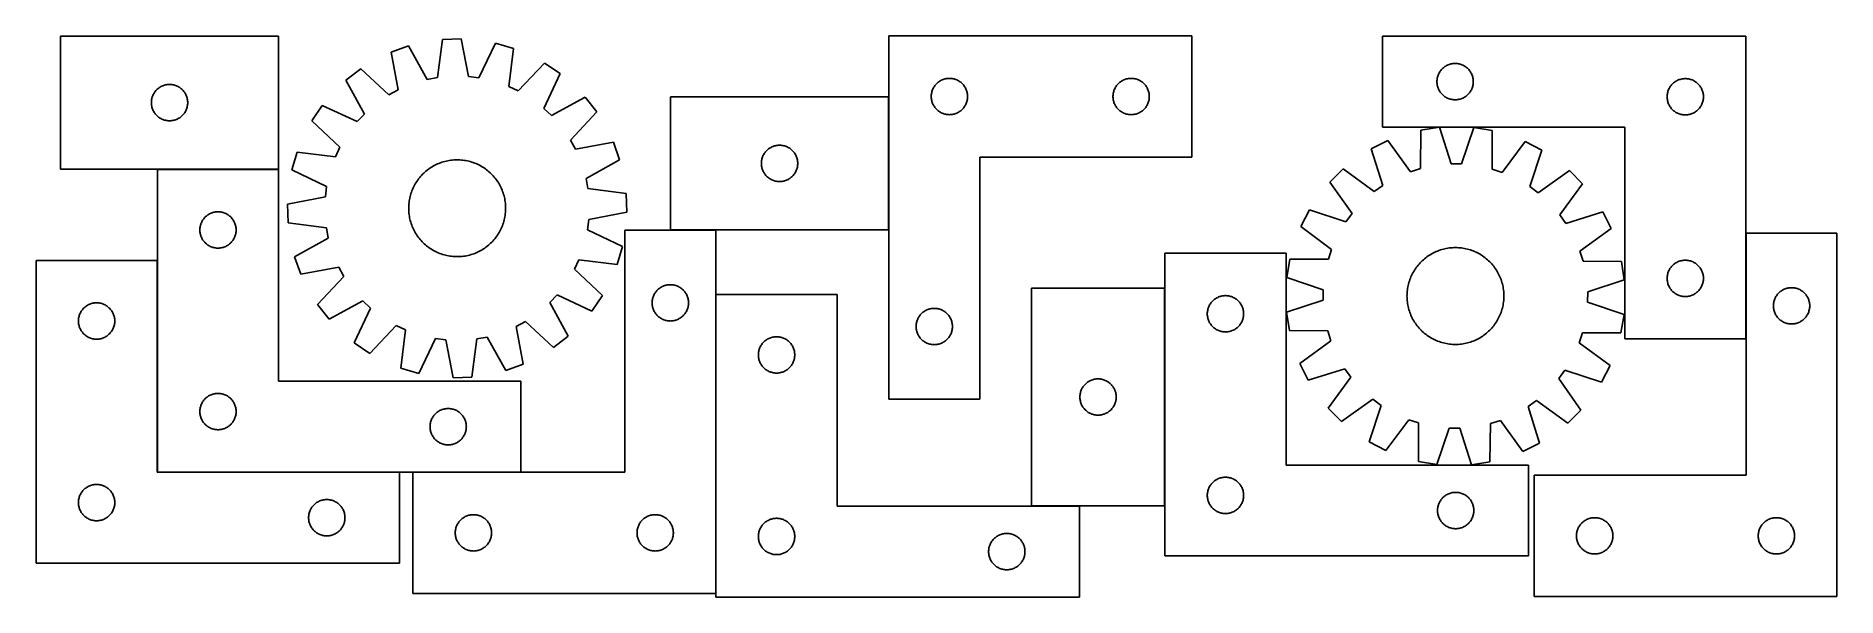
# Model space of a CAD drawing. Header units: millimetres. Extents: x 7 to 1493, y 7 to 470.
import ezdxf

# ---------------------------------------------------------------- set-up
doc = ezdxf.new("R2010")
doc.units = ezdxf.units.MM
doc.layers.add('COMMON', color=5, linetype='CONTINUOUS', true_color=0x0000ff)
doc.layers.add('CUT', color=7, linetype='CONTINUOUS', true_color=0x000000)

msp = doc.modelspace()

# ---------------------------------------------------------------- linework, layer by layer
at = {"layer": 'COMMON'}
for p, q in [((710.352624, 309.749573), (710.352624, 419.749573)), ((106.731189, 359.849573), (206.731189, 359.849573)), ((530.252623, 309.649572), (567.583006, 309.649572)), ((1417.947391, 307.084292), (1417.947391, 219.773017)), ((106.631188, 284.549572), (106.631188, 109.749573)), ((567.683007, 9.549572), (567.683007, 256.552064)), ((938.213036, 81.752065), (938.213036, 261.752065)), ((106.731189, 109.649572), (306.531188, 109.649572)), ((406.731189, 109.649573), (317.583006, 109.649573)), ((828.113035, 81.652064), (867.783007, 81.652064))]:
    msp.add_line(p, q, dxfattribs=at)
at = {"layer": 'CUT'}
for p, q in [((206.731189, 469.949574), (26.731189, 469.949574)), ((26.731189, 469.949574), (26.731189, 359.949574)), ((206.731189, 359.949574), (206.731189, 469.949574)), ((314.032239, 461.825479), (299.555722, 456.613859)), ((329.48776, 434.074774), (314.032239, 461.825479)), ((342.065666, 467.172704), (337.910252, 435.681319)), ((357.444131, 467.655759), (342.065666, 467.172704)), ((363.567766, 436.487252), (357.444131, 467.655759)), ((385.757888, 464.078466), (372.074482, 435.412473)), ((400.53295, 459.785672), (385.757888, 464.078466)), ((710.452624, 469.98639), (710.452624, 169.98639)), ((960.452624, 469.98639), (710.452624, 469.98639)), ((960.452624, 369.98639), (960.452624, 469.98639)), ((1417.847391, 469.773017), (1117.847391, 469.773017)), ((1117.847391, 469.773017), (1117.847391, 394.773017)), ((1417.847391, 219.773017), (1417.847391, 469.773017)), ((299.555722, 456.613859), (305.335062, 425.379679)), ((396.725274, 428.250353), (400.53295, 459.785672)), ((426.355488, 447.634033), (404.483517, 424.599458)), ((439.080861, 438.985597), (426.355488, 447.634033)), ((1171.488675, 445.858551), (1172.196472, 446.167876)), ((1172.196472, 446.167876), (1172.919255, 446.440355)), ((1172.919255, 446.440355), (1173.655106, 446.675265)), ((1173.655106, 446.675265), (1174.402075, 446.871982)), ((1174.402075, 446.871982), (1175.158179, 447.029986)), ((1175.158179, 447.029986), (1175.921416, 447.148857)), ((1175.921416, 447.148857), (1176.689759, 447.22828)), ((1176.689759, 447.22828), (1177.461172, 447.268044)), ((1177.461172, 447.268044), (1178.23361, 447.268044)), ((1178.23361, 447.268044), (1179.005023, 447.22828)), ((1179.005023, 447.22828), (1179.773366, 447.148857)), ((1179.773366, 447.148857), (1180.536602, 447.029986)), ((1180.536602, 447.029986), (1181.292707, 446.871982)), ((1181.292707, 446.871982), (1182.039675, 446.675265)), ((1182.039675, 446.675265), (1182.775527, 446.440355)), ((1182.775527, 446.440355), (1183.498309, 446.167876)), ((1183.498309, 446.167876), (1184.206107, 445.858551)), ((274.546731, 442.865541), (262.389224, 433.435506)), ((262.389224, 433.435506), (277.537596, 405.51595)), ((297.821245, 421.249071), (274.546731, 442.865541)), ((337.910252, 435.681319), (329.48776, 434.074774)), ((372.074482, 435.412473), (363.567766, 436.487252)), ((425.714596, 410.170363), (439.080861, 438.985597)), ((749.983462, 430.728673), (750.550342, 431.253369)), ((750.550342, 431.253369), (751.143482, 431.748187)), ((751.143482, 431.748187), (751.761308, 432.211815)), ((751.761308, 432.211815), (752.402181, 432.643023)), ((752.402181, 432.643023), (753.064403, 433.040669)), ((753.064403, 433.040669), (753.746217, 433.403696)), ((753.746217, 433.403696), (754.445816, 433.731144)), ((754.445816, 433.731144), (755.161343, 434.022142)), ((755.161343, 434.022142), (755.890902, 434.275921)), ((755.890902, 434.275921), (756.632557, 434.491806)), ((756.632557, 434.491806), (757.384343, 434.669225)), ((757.384343, 434.669225), (758.144266, 434.807709)), ((758.144266, 434.807709), (758.910309, 434.906888)), ((758.910309, 434.906888), (759.680443, 434.966501)), ((759.680443, 434.966501), (760.452624, 434.98639)), ((760.452624, 434.98639), (761.224806, 434.966501)), ((761.224806, 434.966501), (761.994939, 434.906888)), ((761.994939, 434.906888), (762.760983, 434.807709)), ((762.760983, 434.807709), (763.520905, 434.669225)), ((763.520905, 434.669225), (764.272691, 434.491806)), ((764.272691, 434.491806), (765.014347, 434.275921)), ((765.014347, 434.275921), (765.743905, 434.022142)), ((765.743905, 434.022142), (766.459433, 433.731144)), ((766.459433, 433.731144), (767.159031, 433.403696)), ((767.159031, 433.403696), (767.840845, 433.040669)), ((767.840845, 433.040669), (768.503067, 432.643023)), ((768.503067, 432.643023), (769.143941, 432.211815)), ((769.143941, 432.211815), (769.761766, 431.748187)), ((769.761766, 431.748187), (770.354906, 431.253369)), ((770.354906, 431.253369), (770.921787, 430.728673)), ((899.983462, 430.728673), (900.550342, 431.253369)), ((900.550342, 431.253369), (901.143482, 431.748187)), ((901.143482, 431.748187), (901.761308, 432.211815)), ((901.761308, 432.211815), (902.402181, 432.643023)), ((902.402181, 432.643023), (903.064403, 433.040669)), ((903.064403, 433.040669), (903.746217, 433.403696)), ((903.746217, 433.403696), (904.445816, 433.731144)), ((904.445816, 433.731144), (905.161343, 434.022142)), ((905.161343, 434.022142), (905.890902, 434.275921)), ((905.890902, 434.275921), (906.632557, 434.491806)), ((906.632557, 434.491806), (907.384343, 434.669225)), ((907.384343, 434.669225), (908.144266, 434.807709)), ((908.144266, 434.807709), (908.910309, 434.906888)), ((908.910309, 434.906888), (909.680443, 434.966501)), ((909.680443, 434.966501), (910.452624, 434.98639)), ((910.452624, 434.98639), (911.224806, 434.966501)), ((911.224806, 434.966501), (911.994939, 434.906888)), ((911.994939, 434.906888), (912.760983, 434.807709)), ((912.760983, 434.807709), (913.520905, 434.669225)), ((913.520905, 434.669225), (914.272691, 434.491806)), ((914.272691, 434.491806), (915.014347, 434.275921)), ((915.014347, 434.275921), (915.743905, 434.022142)), ((915.743905, 434.022142), (916.459433, 433.731144)), ((916.459433, 433.731144), (917.159031, 433.403696)), ((917.159031, 433.403696), (917.840845, 433.040669)), ((917.840845, 433.040669), (918.503067, 432.643023)), ((918.503067, 432.643023), (919.143941, 432.211815)), ((919.143941, 432.211815), (919.761766, 431.748187)), ((919.761766, 431.748187), (920.354906, 431.253369)), ((920.354906, 431.253369), (920.921787, 430.728673)), ((1162.847391, 432.273017), (1162.867279, 433.045198)), ((1162.867279, 431.500836), (1162.847391, 432.273017)), ((1162.867279, 433.045198), (1162.926893, 433.815332)), ((1162.926893, 430.730702), (1162.867279, 431.500836)), ((1162.926893, 433.815332), (1163.026072, 434.581376)), ((1163.026072, 434.581376), (1163.164556, 435.341298)), ((1163.164556, 435.341298), (1163.341975, 436.093084)), ((1163.341975, 436.093084), (1163.55786, 436.834739)), ((1163.55786, 436.834739), (1163.811639, 437.564298)), ((1163.811639, 437.564298), (1164.102637, 438.279825)), ((1164.102637, 438.279825), (1164.430085, 438.979424)), ((1164.430085, 438.979424), (1164.793112, 439.661238)), ((1164.793112, 439.661238), (1165.190757, 440.32346)), ((1165.190757, 440.32346), (1165.621966, 440.964333)), ((1165.621966, 440.964333), (1166.085594, 441.582159)), ((1166.085594, 441.582159), (1166.580412, 442.175299)), ((1166.580412, 442.175299), (1167.105108, 442.742179)), ((1167.105108, 442.742179), (1167.658291, 443.281297)), ((1167.658291, 443.281297), (1168.238493, 443.791224)), ((1168.238493, 443.791224), (1168.844177, 444.270606)), ((1168.844177, 444.270606), (1169.473735, 444.718172)), ((1169.473735, 444.718172), (1170.125499, 445.132736)), ((1170.125499, 445.132736), (1170.79774, 445.513199)), ((1170.79774, 445.513199), (1171.488675, 445.858551)), ((1184.206107, 445.858551), (1184.897042, 445.513199)), ((1184.897042, 445.513199), (1185.569283, 445.132736)), ((1185.569283, 445.132736), (1186.221047, 444.718172)), ((1186.221047, 444.718172), (1186.850605, 444.270606)), ((1186.850605, 444.270606), (1187.456289, 443.791224)), ((1187.456289, 443.791224), (1188.036491, 443.281297)), ((1188.036491, 443.281297), (1188.589674, 442.742179)), ((1188.589674, 442.742179), (1189.11437, 442.175299)), ((1189.11437, 442.175299), (1189.609188, 441.582159)), ((1189.609188, 441.582159), (1190.072816, 440.964333)), ((1190.072816, 440.964333), (1190.504024, 440.32346)), ((1190.504024, 440.32346), (1190.901669, 439.661238)), ((1190.901669, 439.661238), (1191.264697, 438.979424)), ((1191.264697, 438.979424), (1191.592144, 438.279825)), ((1191.592144, 438.279825), (1191.883143, 437.564298)), ((1191.883143, 437.564298), (1192.136922, 436.834739)), ((1192.136922, 436.834739), (1192.352807, 436.093084)), ((1192.352807, 436.093084), (1192.530226, 435.341298)), ((1192.530226, 435.341298), (1192.668709, 434.581376)), ((1192.668709, 434.581376), (1192.767889, 433.815332)), ((1192.767889, 433.815332), (1192.827502, 433.045198)), ((1192.827502, 431.500836), (1192.767889, 430.730702)), ((1192.827502, 433.045198), (1192.847391, 432.273017)), ((1192.847391, 432.273017), (1192.827502, 431.500836)), ((1357.658291, 430.781297), (1358.238493, 431.291224)), ((1358.238493, 431.291224), (1358.844177, 431.770606)), ((1358.844177, 431.770606), (1359.473735, 432.218172)), ((1359.473735, 432.218172), (1360.125499, 432.632736)), ((1360.125499, 432.632736), (1360.79774, 433.013199)), ((1360.79774, 433.013199), (1361.488675, 433.358551)), ((1361.488675, 433.358551), (1362.196472, 433.667876)), ((1362.196472, 433.667876), (1362.919255, 433.940355)), ((1362.919255, 433.940355), (1363.655106, 434.175265)), ((1363.655106, 434.175265), (1364.402075, 434.371982)), ((1364.402075, 434.371982), (1365.158179, 434.529986)), ((1365.158179, 434.529986), (1365.921416, 434.648857)), ((1365.921416, 434.648857), (1366.689759, 434.72828)), ((1366.689759, 434.72828), (1367.461172, 434.768044)), ((1367.461172, 434.768044), (1368.23361, 434.768044)), ((1368.23361, 434.768044), (1369.005023, 434.72828)), ((1369.005023, 434.72828), (1369.773366, 434.648857)), ((1369.773366, 434.648857), (1370.536602, 434.529986)), ((1370.536602, 434.529986), (1371.292707, 434.371982)), ((1371.292707, 434.371982), (1372.039675, 434.175265)), ((1372.039675, 434.175265), (1372.775527, 433.940355)), ((1372.775527, 433.940355), (1373.498309, 433.667876)), ((1373.498309, 433.667876), (1374.206107, 433.358551)), ((1374.206107, 433.358551), (1374.897042, 433.013199)), ((1374.897042, 433.013199), (1375.569283, 432.632736)), ((1375.569283, 432.632736), (1376.221047, 432.218172)), ((1376.221047, 432.218172), (1376.850605, 431.770606)), ((1376.850605, 431.770606), (1377.456289, 431.291224)), ((1377.456289, 431.291224), (1378.036491, 430.781297)), ((101.751078, 415.721756), (101.810691, 416.491889)), ((101.810691, 416.491889), (101.909871, 417.257933)), ((101.909871, 417.257933), (102.048354, 418.017855)), ((102.048354, 418.017855), (102.225773, 418.769641)), ((102.225773, 418.769641), (102.441658, 419.511297)), ((102.441658, 419.511297), (102.695437, 420.240856)), ((102.695437, 420.240856), (102.986436, 420.956383)), ((102.986436, 420.956383), (103.313883, 421.655981)), ((103.313883, 421.655981), (103.67691, 422.337795)), ((103.67691, 422.337795), (104.074556, 423.000017)), ((104.074556, 423.000017), (104.505764, 423.640891)), ((104.505764, 423.640891), (104.969392, 424.258717)), ((104.969392, 424.258717), (105.46421, 424.851856)), ((105.46421, 424.851856), (105.988906, 425.418737)), ((105.988906, 425.418737), (106.542089, 425.957855)), ((106.542089, 425.957855), (107.122291, 426.467781)), ((107.122291, 426.467781), (107.727975, 426.947163)), ((107.727975, 426.947163), (108.357533, 427.39473)), ((108.357533, 427.39473), (109.009297, 427.809294)), ((109.009297, 427.809294), (109.681538, 428.189756)), ((109.681538, 428.189756), (110.372473, 428.535108)), ((110.372473, 428.535108), (111.080271, 428.844434)), ((111.080271, 428.844434), (111.803053, 429.116913)), ((111.803053, 429.116913), (112.538905, 429.351823)), ((112.538905, 429.351823), (113.285873, 429.54854)), ((113.285873, 429.54854), (114.041978, 429.706544)), ((114.041978, 429.706544), (114.805214, 429.825415)), ((114.805214, 429.825415), (115.573557, 429.904837)), ((115.573557, 429.904837), (116.34497, 429.944601)), ((116.34497, 429.944601), (117.117408, 429.944601)), ((117.117408, 429.944601), (117.888821, 429.904837)), ((117.888821, 429.904837), (118.657164, 429.825415)), ((118.657164, 429.825415), (119.4204, 429.706544)), ((119.4204, 429.706544), (120.176505, 429.54854)), ((120.176505, 429.54854), (120.923474, 429.351823)), ((120.923474, 429.351823), (121.659325, 429.116913)), ((121.659325, 429.116913), (122.382107, 428.844434)), ((122.382107, 428.844434), (123.089905, 428.535108)), ((123.089905, 428.535108), (123.78084, 428.189756)), ((123.78084, 428.189756), (124.453081, 427.809294)), ((124.453081, 427.809294), (125.104845, 427.39473)), ((125.104845, 427.39473), (125.734403, 426.947163)), ((125.734403, 426.947163), (126.340087, 426.467781)), ((126.340087, 426.467781), (126.920289, 425.957855)), ((126.920289, 425.957855), (127.473472, 425.418737)), ((127.473472, 425.418737), (127.998168, 424.851856)), ((127.998168, 424.851856), (128.492986, 424.258717)), ((128.492986, 424.258717), (128.956614, 423.640891)), ((128.956614, 423.640891), (129.387822, 423.000017)), ((129.387822, 423.000017), (129.785468, 422.337795)), ((129.785468, 422.337795), (130.148495, 421.655981)), ((130.148495, 421.655981), (130.475943, 420.956383)), ((130.475943, 420.956383), (130.766941, 420.240856)), ((130.766941, 420.240856), (131.02072, 419.511297)), ((131.02072, 419.511297), (131.236605, 418.769641)), ((131.236605, 418.769641), (131.414024, 418.017855)), ((131.414024, 418.017855), (131.552508, 417.257933)), ((131.552508, 417.257933), (131.651687, 416.491889)), ((131.651687, 416.491889), (131.7113, 415.721756)), ((305.335062, 425.379679), (297.821245, 421.249071)), ((404.483517, 424.599458), (396.725274, 428.250353)), ((459.884491, 419.449098), (431.964935, 404.300727)), ((469.314527, 407.291591), (459.884491, 419.449098)), ((710.252623, 419.749573), (530.252623, 419.749573)), ((530.252623, 419.749573), (530.252623, 309.749573)), ((710.252623, 309.749573), (710.252623, 419.749573)), ((745.457597, 420.372609), (745.497361, 421.144022)), ((745.457597, 419.600171), (745.457597, 420.372609)), ((745.497361, 418.828758), (745.457597, 419.600171)), ((745.497361, 421.144022), (745.576784, 421.912365)), ((745.576784, 418.060415), (745.497361, 418.828758)), ((745.576784, 421.912365), (745.695655, 422.675601)), ((745.695655, 417.297179), (745.576784, 418.060415)), ((745.695655, 422.675601), (745.853659, 423.431706)), ((745.853659, 416.541074), (745.695655, 417.297179)), ((745.853659, 423.431706), (746.050376, 424.178675)), ((746.050376, 415.794106), (745.853659, 416.541074)), ((746.050376, 424.178675), (746.285286, 424.914526)), ((746.285286, 424.914526), (746.557765, 425.637308)), ((746.557765, 425.637308), (746.86709, 426.345106)), ((746.86709, 426.345106), (747.212442, 427.036041)), ((747.212442, 427.036041), (747.592905, 427.708282)), ((747.592905, 427.708282), (748.007469, 428.360046)), ((748.007469, 428.360046), (748.455036, 428.989604)), ((748.455036, 428.989604), (748.934417, 429.595288)), ((748.934417, 429.595288), (749.444344, 430.17549)), ((749.444344, 430.17549), (749.983462, 430.728673)), ((770.921787, 430.728673), (771.460905, 430.17549)), ((771.460905, 430.17549), (771.970831, 429.595288)), ((771.970831, 429.595288), (772.450213, 428.989604)), ((772.450213, 428.989604), (772.897779, 428.360046)), ((772.897779, 428.360046), (773.312344, 427.708282)), ((773.312344, 427.708282), (773.692806, 427.036041)), ((773.692806, 427.036041), (774.038158, 426.345106)), ((774.038158, 426.345106), (774.347484, 425.637308)), ((774.347484, 425.637308), (774.619963, 424.914526)), ((774.619963, 424.914526), (774.854872, 424.178675)), ((774.854872, 424.178675), (775.05159, 423.431706)), ((775.05159, 416.541074), (774.854872, 415.794106)), ((775.05159, 423.431706), (775.209593, 422.675601)), ((775.209593, 417.297179), (775.05159, 416.541074)), ((775.209593, 422.675601), (775.328464, 421.912365)), ((775.328464, 418.060415), (775.209593, 417.297179)), ((775.328464, 421.912365), (775.407887, 421.144022)), ((775.407887, 418.828758), (775.328464, 418.060415)), ((775.407887, 421.144022), (775.447651, 420.372609)), ((775.447651, 419.600171), (775.407887, 418.828758)), ((775.447651, 420.372609), (775.447651, 419.600171)), ((895.457597, 420.372609), (895.497361, 421.144022)), ((895.457597, 419.600171), (895.457597, 420.372609)), ((895.497361, 418.828758), (895.457597, 419.600171)), ((895.497361, 421.144022), (895.576784, 421.912365)), ((895.576784, 418.060415), (895.497361, 418.828758)), ((895.576784, 421.912365), (895.695655, 422.675601)), ((895.695655, 417.297179), (895.576784, 418.060415)), ((895.695655, 422.675601), (895.853659, 423.431706)), ((895.853659, 416.541074), (895.695655, 417.297179)), ((895.853659, 423.431706), (896.050376, 424.178675)), ((896.050376, 415.794106), (895.853659, 416.541074)), ((896.050376, 424.178675), (896.285286, 424.914526)), ((896.285286, 424.914526), (896.557765, 425.637308)), ((896.557765, 425.637308), (896.86709, 426.345106)), ((896.86709, 426.345106), (897.212442, 427.036041)), ((897.212442, 427.036041), (897.592905, 427.708282)), ((897.592905, 427.708282), (898.007469, 428.360046)), ((898.007469, 428.360046), (898.455036, 428.989604)), ((898.455036, 428.989604), (898.934417, 429.595288)), ((898.934417, 429.595288), (899.444344, 430.17549)), ((899.444344, 430.17549), (899.983462, 430.728673)), ((920.921787, 430.728673), (921.460905, 430.17549)), ((921.460905, 430.17549), (921.970831, 429.595288)), ((921.970831, 429.595288), (922.450213, 428.989604)), ((922.450213, 428.989604), (922.897779, 428.360046)), ((922.897779, 428.360046), (923.312344, 427.708282)), ((923.312344, 427.708282), (923.692806, 427.036041)), ((923.692806, 427.036041), (924.038158, 426.345106)), ((924.038158, 426.345106), (924.347484, 425.637308)), ((924.347484, 425.637308), (924.619963, 424.914526)), ((924.619963, 424.914526), (924.854872, 424.178675)), ((924.854872, 424.178675), (925.05159, 423.431706)), ((925.05159, 416.541074), (924.854872, 415.794106)), ((925.05159, 423.431706), (925.209593, 422.675601)), ((925.209593, 417.297179), (925.05159, 416.541074)), ((925.209593, 422.675601), (925.328464, 421.912365)), ((925.328464, 418.060415), (925.209593, 417.297179)), ((925.328464, 421.912365), (925.407887, 421.144022)), ((925.407887, 418.828758), (925.328464, 418.060415)), ((925.407887, 421.144022), (925.447651, 420.372609)), ((925.447651, 419.600171), (925.407887, 418.828758)), ((925.447651, 420.372609), (925.447651, 419.600171)), ((1163.026072, 429.964658), (1162.926893, 430.730702)), ((1163.164556, 429.204736), (1163.026072, 429.964658)), ((1163.341975, 428.45295), (1163.164556, 429.204736)), ((1163.55786, 427.711294), (1163.341975, 428.45295)), ((1163.811639, 426.981736), (1163.55786, 427.711294)), ((1164.102637, 426.266208), (1163.811639, 426.981736)), ((1164.430085, 425.56661), (1164.102637, 426.266208)), ((1164.793112, 424.884796), (1164.430085, 425.56661)), ((1165.190757, 424.222574), (1164.793112, 424.884796)), ((1165.621966, 423.5817), (1165.190757, 424.222574)), ((1166.085594, 422.963875), (1165.621966, 423.5817)), ((1166.580412, 422.370735), (1166.085594, 422.963875)), ((1167.105108, 421.803855), (1166.580412, 422.370735)), ((1167.658291, 421.264736), (1167.105108, 421.803855)), ((1168.238493, 420.75481), (1167.658291, 421.264736)), ((1168.844177, 420.275428), (1168.238493, 420.75481)), ((1169.473735, 419.827862), (1168.844177, 420.275428)), ((1170.125499, 419.413297), (1169.473735, 419.827862)), ((1170.79774, 419.032835), (1170.125499, 419.413297)), ((1171.488675, 418.687483), (1170.79774, 419.032835)), ((1172.196472, 418.378157), (1171.488675, 418.687483)), ((1172.919255, 418.105678), (1172.196472, 418.378157)), ((1173.655106, 417.870769), (1172.919255, 418.105678)), ((1174.402075, 417.674051), (1173.655106, 417.870769)), ((1175.158179, 417.516048), (1174.402075, 417.674051)), ((1175.921416, 417.397177), (1175.158179, 417.516048)), ((1176.689759, 417.317754), (1175.921416, 417.397177)), ((1177.461172, 417.27799), (1176.689759, 417.317754)), ((1178.23361, 417.27799), (1177.461172, 417.27799)), ((1179.005023, 417.317754), (1178.23361, 417.27799)), ((1179.773366, 417.397177), (1179.005023, 417.317754)), ((1180.536602, 417.516048), (1179.773366, 417.397177)), ((1181.292707, 417.674051), (1180.536602, 417.516048)), ((1182.039675, 417.870769), (1181.292707, 417.674051)), ((1182.775527, 418.105678), (1182.039675, 417.870769)), ((1183.498309, 418.378157), (1182.775527, 418.105678)), ((1184.206107, 418.687483), (1183.498309, 418.378157)), ((1184.897042, 419.032835), (1184.206107, 418.687483)), ((1185.569283, 419.413297), (1184.897042, 419.032835)), ((1186.221047, 419.827862), (1185.569283, 419.413297)), ((1186.850605, 420.275428), (1186.221047, 419.827862)), ((1187.456289, 420.75481), (1186.850605, 420.275428)), ((1188.036491, 421.264736), (1187.456289, 420.75481)), ((1188.589674, 421.803855), (1188.036491, 421.264736)), ((1189.11437, 422.370735), (1188.589674, 421.803855)), ((1189.609188, 422.963875), (1189.11437, 422.370735)), ((1190.072816, 423.5817), (1189.609188, 422.963875)), ((1190.504024, 424.222574), (1190.072816, 423.5817)), ((1190.901669, 424.884796), (1190.504024, 424.222574)), ((1191.264697, 425.56661), (1190.901669, 424.884796)), ((1191.592144, 426.266208), (1191.264697, 425.56661)), ((1191.883143, 426.981736), (1191.592144, 426.266208)), ((1192.136922, 427.711294), (1191.883143, 426.981736)), ((1192.352807, 428.45295), (1192.136922, 427.711294)), ((1192.530226, 429.204736), (1192.352807, 428.45295)), ((1192.668709, 429.964658), (1192.530226, 429.204736)), ((1192.767889, 430.730702), (1192.668709, 429.964658)), ((1352.847391, 419.773017), (1352.867279, 420.545198)), ((1352.867279, 419.000836), (1352.847391, 419.773017)), ((1352.867279, 420.545198), (1352.926893, 421.315332)), ((1352.926893, 418.230702), (1352.867279, 419.000836)), ((1352.926893, 421.315332), (1353.026072, 422.081376)), ((1353.026072, 417.464658), (1352.926893, 418.230702)), ((1353.026072, 422.081376), (1353.164556, 422.841298)), ((1353.164556, 416.704736), (1353.026072, 417.464658)), ((1353.164556, 422.841298), (1353.341975, 423.593084)), ((1353.341975, 415.95295), (1353.164556, 416.704736)), ((1353.341975, 423.593084), (1353.55786, 424.334739)), ((1353.55786, 424.334739), (1353.811639, 425.064298)), ((1353.811639, 425.064298), (1354.102637, 425.779825)), ((1354.102637, 425.779825), (1354.430085, 426.479424)), ((1354.430085, 426.479424), (1354.793112, 427.161238)), ((1354.793112, 427.161238), (1355.190757, 427.82346)), ((1355.190757, 427.82346), (1355.621966, 428.464333)), ((1355.621966, 428.464333), (1356.085594, 429.082159)), ((1356.085594, 429.082159), (1356.580412, 429.675299)), ((1356.580412, 429.675299), (1357.105108, 430.242179)), ((1357.105108, 430.242179), (1357.658291, 430.781297)), ((1378.036491, 430.781297), (1378.589674, 430.242179)), ((1378.589674, 430.242179), (1379.11437, 429.675299)), ((1379.11437, 429.675299), (1379.609188, 429.082159)), ((1379.609188, 429.082159), (1380.072816, 428.464333)), ((1380.072816, 428.464333), (1380.504024, 427.82346)), ((1380.504024, 427.82346), (1380.901669, 427.161238)), ((1380.901669, 427.161238), (1381.264697, 426.479424)), ((1381.264697, 426.479424), (1381.592144, 425.779825)), ((1381.592144, 425.779825), (1381.883143, 425.064298)), ((1381.883143, 425.064298), (1382.136922, 424.334739)), ((1382.136922, 424.334739), (1382.352807, 423.593084)), ((1382.352807, 423.593084), (1382.530226, 422.841298)), ((1382.530226, 416.704736), (1382.352807, 415.95295)), ((1382.530226, 422.841298), (1382.668709, 422.081376)), ((1382.668709, 417.464658), (1382.530226, 416.704736)), ((1382.668709, 422.081376), (1382.767889, 421.315332)), ((1382.767889, 418.230702), (1382.668709, 417.464658)), ((1382.767889, 421.315332), (1382.827502, 420.545198)), ((1382.827502, 419.000836), (1382.767889, 418.230702)), ((1382.827502, 420.545198), (1382.847391, 419.773017)), ((1382.847391, 419.773017), (1382.827502, 419.000836)), ((101.731189, 414.949574), (101.751078, 415.721756)), ((101.751078, 414.177393), (101.731189, 414.949574)), ((101.810691, 413.40726), (101.751078, 414.177393)), ((101.909871, 412.641216), (101.810691, 413.40726)), ((102.048354, 411.881293), (101.909871, 412.641216)), ((102.225773, 411.129508), (102.048354, 411.881293)), ((102.441658, 410.387852), (102.225773, 411.129508)), ((102.695437, 409.658293), (102.441658, 410.387852)), ((102.986436, 408.942766), (102.695437, 409.658293)), ((103.313883, 408.243168), (102.986436, 408.942766)), ((103.67691, 407.561353), (103.313883, 408.243168)), ((104.074556, 406.899132), (103.67691, 407.561353)), ((104.505764, 406.258258), (104.074556, 406.899132)), ((104.969392, 405.640432), (104.505764, 406.258258)), ((105.46421, 405.047293), (104.969392, 405.640432)), ((105.988906, 404.480412), (105.46421, 405.047293)), ((106.542089, 403.941294), (105.988906, 404.480412)), ((107.122291, 403.431368), (106.542089, 403.941294)), ((107.727975, 402.951986), (107.122291, 403.431368)), ((108.357533, 402.504419), (107.727975, 402.951986)), ((109.009297, 402.089855), (108.357533, 402.504419)), ((109.681538, 401.709392), (109.009297, 402.089855)), ((110.372473, 401.364041), (109.681538, 401.709392)), ((111.080271, 401.054715), (110.372473, 401.364041)), ((123.089905, 401.364041), (122.382107, 401.054715)), ((123.78084, 401.709392), (123.089905, 401.364041)), ((124.453081, 402.089855), (123.78084, 401.709392)), ((125.104845, 402.504419), (124.453081, 402.089855)), ((125.734403, 402.951986), (125.104845, 402.504419)), ((126.340087, 403.431368), (125.734403, 402.951986)), ((126.920289, 403.941294), (126.340087, 403.431368)), ((127.473472, 404.480412), (126.920289, 403.941294)), ((127.998168, 405.047293), (127.473472, 404.480412)), ((128.492986, 405.640432), (127.998168, 405.047293)), ((128.956614, 406.258258), (128.492986, 405.640432)), ((129.387822, 406.899132), (128.956614, 406.258258)), ((129.785468, 407.561353), (129.387822, 406.899132)), ((130.148495, 408.243168), (129.785468, 407.561353)), ((130.475943, 408.942766), (130.148495, 408.243168)), ((130.766941, 409.658293), (130.475943, 408.942766)), ((131.02072, 410.387852), (130.766941, 409.658293)), ((131.236605, 411.129508), (131.02072, 410.387852)), ((131.414024, 411.881293), (131.236605, 411.129508)), ((131.552508, 412.641216), (131.414024, 411.881293)), ((131.651687, 413.40726), (131.552508, 412.641216)), ((131.7113, 414.177393), (131.651687, 413.40726)), ((131.7113, 415.721756), (131.731189, 414.949574)), ((131.731189, 414.949574), (131.7113, 414.177393)), ((242.852725, 412.631876), (234.20429, 399.906503)), ((271.667959, 399.265611), (242.852725, 412.631876)), ((277.537596, 405.51595), (271.667959, 399.265611)), ((431.964935, 404.300727), (425.714596, 410.170363)), ((447.698056, 384.017078), (469.314527, 407.291591)), ((746.285286, 415.058254), (746.050376, 415.794106)), ((746.557765, 414.335472), (746.285286, 415.058254)), ((746.86709, 413.627674), (746.557765, 414.335472)), ((747.212442, 412.936739), (746.86709, 413.627674)), ((747.592905, 412.264498), (747.212442, 412.936739)), ((748.007469, 411.612734), (747.592905, 412.264498)), ((748.455036, 410.983176), (748.007469, 411.612734)), ((748.934417, 410.377492), (748.455036, 410.983176)), ((749.444344, 409.79729), (748.934417, 410.377492)), ((749.983462, 409.244107), (749.444344, 409.79729)), ((750.550342, 408.719411), (749.983462, 409.244107)), ((751.143482, 408.224593), (750.550342, 408.719411)), ((751.761308, 407.760965), (751.143482, 408.224593)), ((752.402181, 407.329757), (751.761308, 407.760965)), ((753.064403, 406.932111), (752.402181, 407.329757)), ((753.746217, 406.569084), (753.064403, 406.932111)), ((754.445816, 406.241637), (753.746217, 406.569084)), ((755.161343, 405.950638), (754.445816, 406.241637)), ((755.890902, 405.696859), (755.161343, 405.950638)), ((756.632557, 405.480974), (755.890902, 405.696859)), ((757.384343, 405.303555), (756.632557, 405.480974)), ((758.144266, 405.165072), (757.384343, 405.303555)), ((758.910309, 405.065892), (758.144266, 405.165072)), ((759.680443, 405.006279), (758.910309, 405.065892)), ((760.452624, 404.98639), (759.680443, 405.006279)), ((761.224806, 405.006279), (760.452624, 404.98639)), ((761.994939, 405.065892), (761.224806, 405.006279)), ((762.760983, 405.165072), (761.994939, 405.065892)), ((763.520905, 405.303555), (762.760983, 405.165072)), ((764.272691, 405.480974), (763.520905, 405.303555)), ((765.014347, 405.696859), (764.272691, 405.480974)), ((765.743905, 405.950638), (765.014347, 405.696859)), ((766.459433, 406.241637), (765.743905, 405.950638)), ((767.159031, 406.569084), (766.459433, 406.241637)), ((767.840845, 406.932111), (767.159031, 406.569084)), ((768.503067, 407.329757), (767.840845, 406.932111)), ((769.143941, 407.760965), (768.503067, 407.329757)), ((769.761766, 408.224593), (769.143941, 407.760965)), ((770.354906, 408.719411), (769.761766, 408.224593)), ((770.921787, 409.244107), (770.354906, 408.719411)), ((771.460905, 409.79729), (770.921787, 409.244107)), ((771.970831, 410.377492), (771.460905, 409.79729)), ((772.450213, 410.983176), (771.970831, 410.377492)), ((772.897779, 411.612734), (772.450213, 410.983176)), ((773.312344, 412.264498), (772.897779, 411.612734)), ((773.692806, 412.936739), (773.312344, 412.264498)), ((774.038158, 413.627674), (773.692806, 412.936739)), ((774.347484, 414.335472), (774.038158, 413.627674)), ((774.619963, 415.058254), (774.347484, 414.335472)), ((774.854872, 415.794106), (774.619963, 415.058254)), ((896.285286, 415.058254), (896.050376, 415.794106)), ((896.557765, 414.335472), (896.285286, 415.058254)), ((896.86709, 413.627674), (896.557765, 414.335472)), ((897.212442, 412.936739), (896.86709, 413.627674)), ((897.592905, 412.264498), (897.212442, 412.936739)), ((898.007469, 411.612734), (897.592905, 412.264498)), ((898.455036, 410.983176), (898.007469, 411.612734)), ((898.934417, 410.377492), (898.455036, 410.983176)), ((899.444344, 409.79729), (898.934417, 410.377492)), ((899.983462, 409.244107), (899.444344, 409.79729)), ((900.550342, 408.719411), (899.983462, 409.244107)), ((901.143482, 408.224593), (900.550342, 408.719411)), ((901.761308, 407.760965), (901.143482, 408.224593)), ((902.402181, 407.329757), (901.761308, 407.760965)), ((903.064403, 406.932111), (902.402181, 407.329757)), ((903.746217, 406.569084), (903.064403, 406.932111)), ((904.445816, 406.241637), (903.746217, 406.569084)), ((905.161343, 405.950638), (904.445816, 406.241637)), ((905.890902, 405.696859), (905.161343, 405.950638)), ((906.632557, 405.480974), (905.890902, 405.696859)), ((907.384343, 405.303555), (906.632557, 405.480974)), ((908.144266, 405.165072), (907.384343, 405.303555)), ((908.910309, 405.065892), (908.144266, 405.165072)), ((909.680443, 405.006279), (908.910309, 405.065892)), ((910.452624, 404.98639), (909.680443, 405.006279)), ((911.224806, 405.006279), (910.452624, 404.98639)), ((911.994939, 405.065892), (911.224806, 405.006279)), ((912.760983, 405.165072), (911.994939, 405.065892)), ((913.520905, 405.303555), (912.760983, 405.165072)), ((914.272691, 405.480974), (913.520905, 405.303555)), ((915.014347, 405.696859), (914.272691, 405.480974)), ((915.743905, 405.950638), (915.014347, 405.696859)), ((916.459433, 406.241637), (915.743905, 405.950638)), ((917.159031, 406.569084), (916.459433, 406.241637)), ((917.840845, 406.932111), (917.159031, 406.569084)), ((918.503067, 407.329757), (917.840845, 406.932111)), ((919.143941, 407.760965), (918.503067, 407.329757)), ((919.761766, 408.224593), (919.143941, 407.760965)), ((920.354906, 408.719411), (919.761766, 408.224593)), ((920.921787, 409.244107), (920.354906, 408.719411)), ((921.460905, 409.79729), (920.921787, 409.244107)), ((921.970831, 410.377492), (921.460905, 409.79729)), ((922.450213, 410.983176), (921.970831, 410.377492)), ((922.897779, 411.612734), (922.450213, 410.983176)), ((923.312344, 412.264498), (922.897779, 411.612734)), ((923.692806, 412.936739), (923.312344, 412.264498)), ((924.038158, 413.627674), (923.692806, 412.936739)), ((924.347484, 414.335472), (924.038158, 413.627674)), ((924.619963, 415.058254), (924.347484, 414.335472)), ((924.854872, 415.794106), (924.619963, 415.058254)), ((1353.55786, 415.211294), (1353.341975, 415.95295)), ((1353.811639, 414.481736), (1353.55786, 415.211294)), ((1354.102637, 413.766208), (1353.811639, 414.481736)), ((1354.430085, 413.06661), (1354.102637, 413.766208)), ((1354.793112, 412.384796), (1354.430085, 413.06661)), ((1355.190757, 411.722574), (1354.793112, 412.384796)), ((1355.621966, 411.0817), (1355.190757, 411.722574)), ((1356.085594, 410.463875), (1355.621966, 411.0817)), ((1356.580412, 409.870735), (1356.085594, 410.463875)), ((1357.105108, 409.303855), (1356.580412, 409.870735)), ((1357.658291, 408.764736), (1357.105108, 409.303855)), ((1358.238493, 408.25481), (1357.658291, 408.764736)), ((1358.844177, 407.775428), (1358.238493, 408.25481)), ((1359.473735, 407.327862), (1358.844177, 407.775428)), ((1360.125499, 406.913297), (1359.473735, 407.327862)), ((1360.79774, 406.532835), (1360.125499, 406.913297)), ((1361.488675, 406.187483), (1360.79774, 406.532835)), ((1362.196472, 405.878157), (1361.488675, 406.187483)), ((1362.919255, 405.605678), (1362.196472, 405.878157)), ((1363.655106, 405.370769), (1362.919255, 405.605678)), ((1364.402075, 405.174051), (1363.655106, 405.370769)), ((1365.158179, 405.016048), (1364.402075, 405.174051)), ((1365.921416, 404.897177), (1365.158179, 405.016048)), ((1366.689759, 404.817754), (1365.921416, 404.897177)), ((1367.461172, 404.77799), (1366.689759, 404.817754)), ((1368.23361, 404.77799), (1367.461172, 404.77799)), ((1369.005023, 404.817754), (1368.23361, 404.77799)), ((1369.773366, 404.897177), (1369.005023, 404.817754)), ((1370.536602, 405.016048), (1369.773366, 404.897177)), ((1371.292707, 405.174051), (1370.536602, 405.016048)), ((1372.039675, 405.370769), (1371.292707, 405.174051)), ((1372.775527, 405.605678), (1372.039675, 405.370769)), ((1373.498309, 405.878157), (1372.775527, 405.605678)), ((1374.206107, 406.187483), (1373.498309, 405.878157)), ((1374.897042, 406.532835), (1374.206107, 406.187483)), ((1375.569283, 406.913297), (1374.897042, 406.532835)), ((1376.221047, 407.327862), (1375.569283, 406.913297)), ((1376.850605, 407.775428), (1376.221047, 407.327862)), ((1377.456289, 408.25481), (1376.850605, 407.775428)), ((1378.036491, 408.764736), (1377.456289, 408.25481)), ((1378.589674, 409.303855), (1378.036491, 408.764736)), ((1379.11437, 409.870735), (1378.589674, 409.303855)), ((1379.609188, 410.463875), (1379.11437, 409.870735)), ((1380.072816, 411.0817), (1379.609188, 410.463875)), ((1380.504024, 411.722574), (1380.072816, 411.0817)), ((1380.901669, 412.384796), (1380.504024, 411.722574)), ((1381.264697, 413.06661), (1380.901669, 412.384796)), ((1381.592144, 413.766208), (1381.264697, 413.06661)), ((1381.883143, 414.481736), (1381.592144, 413.766208)), ((1382.136922, 415.211294), (1381.883143, 414.481736)), ((1382.352807, 415.95295), (1382.136922, 415.211294)), ((111.803053, 400.782236), (111.080271, 401.054715)), ((112.538905, 400.547326), (111.803053, 400.782236)), ((113.285873, 400.350609), (112.538905, 400.547326)), ((114.041978, 400.192605), (113.285873, 400.350609)), ((114.805214, 400.073734), (114.041978, 400.192605)), ((115.573557, 399.994312), (114.805214, 400.073734)), ((116.34497, 399.954547), (115.573557, 399.994312)), ((117.117408, 399.954547), (116.34497, 399.954547)), ((117.888821, 399.994312), (117.117408, 399.954547)), ((118.657164, 400.073734), (117.888821, 399.994312)), ((119.4204, 400.192605), (118.657164, 400.073734)), ((120.176505, 400.350609), (119.4204, 400.192605)), ((120.923474, 400.547326), (120.176505, 400.350609)), ((121.659325, 400.782236), (120.923474, 400.547326)), ((122.382107, 401.054715), (121.659325, 400.782236)), ((234.20429, 399.906503), (257.238865, 378.034532)), ((1117.847391, 394.773017), (1317.847391, 394.773017)), ((1149.635847, 392.252493), (1149.233421, 360.490679)), ((1164.849296, 394.550651), (1149.635847, 392.252493)), ((1174.615619, 364.324939), (1164.849296, 394.550651)), ((1193.387414, 394.346537), (1183.189743, 364.263614)), ((1208.566433, 391.831001), (1193.387414, 394.346537)), ((1208.514499, 360.066681), (1208.566433, 391.831001)), ((1317.847391, 394.773017), (1317.847391, 219.773017)), ((222.05265, 374.083965), (217.759856, 359.308903)), ((253.58797, 370.276288), (222.05265, 374.083965)), ((257.238865, 378.034532), (253.58797, 370.276288)), ((451.828665, 376.503261), (447.698056, 384.017078)), ((483.062844, 382.282601), (451.828665, 376.503261)), ((488.274465, 367.806084), (483.062844, 382.282601)), ((606.835317, 371.45598), (607.198345, 372.137794)), ((607.198345, 372.137794), (607.59599, 372.800016)), ((607.59599, 372.800016), (608.027198, 373.44089)), ((608.027198, 373.44089), (608.490826, 374.058716)), ((608.490826, 374.058716), (608.985644, 374.651855)), ((608.985644, 374.651855), (609.51034, 375.218736)), ((609.51034, 375.218736), (610.063523, 375.757854)), ((610.063523, 375.757854), (610.643726, 376.26778)), ((610.643726, 376.26778), (611.249409, 376.747162)), ((611.249409, 376.747162), (611.878967, 377.194729)), ((611.878967, 377.194729), (612.530731, 377.609293)), ((612.530731, 377.609293), (613.202972, 377.989755)), ((613.202972, 377.989755), (613.893907, 378.335107)), ((613.893907, 378.335107), (614.601705, 378.644433)), ((614.601705, 378.644433), (615.324487, 378.916912)), ((615.324487, 378.916912), (616.060339, 379.151822)), ((616.060339, 379.151822), (616.807307, 379.348539)), ((616.807307, 379.348539), (617.563412, 379.506543)), ((617.563412, 379.506543), (618.326648, 379.625414)), ((618.326648, 379.625414), (619.094991, 379.704836)), ((619.094991, 379.704836), (619.866404, 379.7446)), ((619.866404, 379.7446), (620.638842, 379.7446)), ((620.638842, 379.7446), (621.410255, 379.704836)), ((621.410255, 379.704836), (622.178599, 379.625414)), ((622.178599, 379.625414), (622.941835, 379.506543)), ((622.941835, 379.506543), (623.697939, 379.348539)), ((623.697939, 379.348539), (624.444908, 379.151822)), ((624.444908, 379.151822), (625.180759, 378.916912)), ((625.180759, 378.916912), (625.903542, 378.644433)), ((625.903542, 378.644433), (626.611339, 378.335107)), ((626.611339, 378.335107), (627.302274, 377.989755)), ((627.302274, 377.989755), (627.974515, 377.609293)), ((627.974515, 377.609293), (628.626279, 377.194729)), ((628.626279, 377.194729), (629.255837, 376.747162)), ((629.255837, 376.747162), (629.861521, 376.26778)), ((629.861521, 376.26778), (630.441723, 375.757854)), ((630.441723, 375.757854), (630.994906, 375.218736)), ((630.994906, 375.218736), (631.519602, 374.651855)), ((631.519602, 374.651855), (632.01442, 374.058716)), ((632.01442, 374.058716), (632.478048, 373.44089)), ((632.478048, 373.44089), (632.909257, 372.800016)), ((632.909257, 372.800016), (633.306902, 372.137794)), ((633.306902, 372.137794), (633.669929, 371.45598)), ((1122.43141, 383.627854), (1108.672731, 376.740961)), ((1108.672731, 376.740961), (1118.10494, 346.409325)), ((1141.059994, 357.899453), (1122.43141, 383.627854)), ((1235.644721, 382.818114), (1216.650025, 357.358807)), ((1249.303483, 375.735122), (1235.644721, 382.818114)), ((1239.438376, 345.541507), (1249.303483, 375.735122)), ((26.731189, 359.949574), (206.731189, 359.949574)), ((206.731189, 359.749573), (106.731189, 359.749573)), ((106.731189, 359.749573), (106.731189, 109.749573)), ((206.731189, 184.749573), (206.731189, 359.749573)), ((217.759856, 359.308903), (246.425849, 345.625497)), ((326.534041, 356.637876), (327.456793, 357.490833)), ((327.456793, 357.490833), (328.405881, 358.314385)), ((328.405881, 358.314385), (329.38037, 359.107719)), ((329.38037, 359.107719), (330.379297, 359.870052)), ((330.379297, 359.870052), (331.401676, 360.600632)), ((331.401676, 360.600632), (332.446499, 361.298738)), ((332.446499, 361.298738), (333.512735, 361.963681)), ((333.512735, 361.963681), (334.599331, 362.594804)), ((334.599331, 362.594804), (335.705214, 363.191485)), ((335.705214, 363.191485), (336.829294, 363.753134)), ((336.829294, 363.753134), (337.970462, 364.279199)), ((337.970462, 364.279199), (339.12759, 364.769159)), ((339.12759, 364.769159), (340.299538, 365.222531)), ((340.299538, 365.222531), (341.485147, 365.638867)), ((341.485147, 365.638867), (342.68325, 366.017757)), ((342.68325, 366.017757), (343.892662, 366.358827)), ((343.892662, 366.358827), (345.112191, 366.66174)), ((345.112191, 366.66174), (346.340633, 366.926198)), ((346.340633, 366.926198), (347.576775, 367.151938)), ((347.576775, 367.151938), (348.819398, 367.338739)), ((348.819398, 367.338739), (350.067276, 367.486416)), ((350.067276, 367.486416), (351.319176, 367.594823)), ((351.319176, 367.594823), (352.573864, 367.663854)), ((352.573864, 367.663854), (353.830101, 367.69344)), ((353.830101, 367.69344), (355.086648, 367.683552)), ((355.086648, 367.683552), (356.342263, 367.634199)), ((356.342263, 367.634199), (357.595709, 367.545432)), ((357.595709, 367.545432), (358.845749, 367.417336)), ((358.845749, 367.417336), (360.091148, 367.250039)), ((360.091148, 367.250039), (361.330677, 367.043705)), ((361.330677, 367.043705), (362.563114, 366.798539)), ((362.563114, 366.798539), (363.787242, 366.514782)), ((363.787242, 366.514782), (365.001852, 366.192714)), ((365.001852, 366.192714), (366.205747, 365.832654)), ((366.205747, 365.832654), (367.397739, 365.434955)), ((367.397739, 365.434955), (368.57665, 365.000012)), ((368.57665, 365.000012), (369.741317, 364.528253)), ((369.741317, 364.528253), (370.890591, 364.020143)), ((370.890591, 364.020143), (372.023338, 363.476185)), ((372.023338, 363.476185), (373.13844, 362.896914)), ((373.13844, 362.896914), (374.234797, 362.282903)), ((374.234797, 362.282903), (375.311326, 361.634758)), ((375.311326, 361.634758), (376.366965, 360.953118)), ((376.366965, 360.953118), (377.400672, 360.238656)), ((377.400672, 360.238656), (378.411427, 359.492077)), ((378.411427, 359.492077), (379.398234, 358.714118)), ((379.398234, 358.714118), (380.360116, 357.905546)), ((380.360116, 357.905546), (381.296127, 357.06716)), ((381.296127, 357.06716), (382.205341, 356.199786)), ((460.52376, 352.350563), (488.274465, 367.806084)), ((605.252623, 364.749573), (605.272512, 365.521755)), ((605.272512, 363.977392), (605.252623, 364.749573)), ((605.272512, 365.521755), (605.332125, 366.291888)), ((605.332125, 363.207259), (605.272512, 363.977392)), ((605.332125, 366.291888), (605.431305, 367.057932)), ((605.431305, 362.441215), (605.332125, 363.207259)), ((605.431305, 367.057932), (605.569788, 367.817854)), ((605.569788, 361.681292), (605.431305, 362.441215)), ((605.569788, 367.817854), (605.747207, 368.56964)), ((605.747207, 360.929507), (605.569788, 361.681292)), ((605.747207, 368.56964), (605.963092, 369.311296)), ((605.963092, 360.187851), (605.747207, 360.929507)), ((605.963092, 369.311296), (606.216871, 370.040855)), ((606.216871, 359.458292), (605.963092, 360.187851)), ((606.216871, 370.040855), (606.50787, 370.756382)), ((606.50787, 358.742765), (606.216871, 359.458292)), ((606.50787, 370.756382), (606.835317, 371.45598)), ((606.835317, 358.043167), (606.50787, 358.742765)), ((607.198345, 357.361352), (606.835317, 358.043167)), ((607.59599, 356.699131), (607.198345, 357.361352)), ((633.306902, 357.361352), (632.909257, 356.699131)), ((633.669929, 358.043167), (633.306902, 357.361352)), ((633.669929, 371.45598), (633.997377, 370.756382)), ((633.997377, 358.742765), (633.669929, 358.043167)), ((633.997377, 370.756382), (634.288375, 370.040855)), ((634.288375, 359.458292), (633.997377, 358.742765)), ((634.288375, 370.040855), (634.542154, 369.311296)), ((634.542154, 360.187851), (634.288375, 359.458292)), ((634.542154, 369.311296), (634.758039, 368.56964)), ((634.758039, 360.929507), (634.542154, 360.187851)), ((634.758039, 368.56964), (634.935458, 367.817854)), ((634.935458, 361.681292), (634.758039, 360.929507)), ((634.935458, 367.817854), (635.073942, 367.057932)), ((635.073942, 362.441215), (634.935458, 361.681292)), ((635.073942, 367.057932), (635.173121, 366.291888)), ((635.173121, 363.207259), (635.073942, 362.441215)), ((635.173121, 366.291888), (635.232735, 365.521755)), ((635.232735, 363.977392), (635.173121, 363.207259)), ((635.232735, 365.521755), (635.252623, 364.749573)), ((635.252623, 364.749573), (635.232735, 363.977392)), ((785.452624, 169.98639), (785.452624, 369.98639)), ((785.452624, 369.98639), (960.452624, 369.98639)), ((1085.464933, 360.131808), (1074.507818, 349.330318)), ((1111.132282, 341.419194), (1085.464933, 360.131808)), ((1149.233421, 360.490679), (1141.059994, 357.899453)), ((1183.189743, 364.263614), (1174.615619, 364.324939)), ((1216.650025, 357.358807), (1208.514499, 360.066681)), ((1272.27133, 358.795706), (1246.338942, 340.45215)), ((1283.07282, 347.838591), (1272.27133, 358.795706)), ((246.425849, 345.625497), (245.351071, 337.11878)), ((316.403367, 340.948753), (316.838311, 342.127664)), ((316.838311, 342.127664), (317.31007, 343.292332)), ((317.31007, 343.292332), (317.81818, 344.441606)), ((317.81818, 344.441606), (318.362138, 345.574353)), ((318.362138, 345.574353), (318.941408, 346.689455)), ((318.941408, 346.689455), (319.555419, 347.785812)), ((319.555419, 347.785812), (320.203565, 348.862341)), ((320.203565, 348.862341), (320.885205, 349.91798)), ((320.885205, 349.91798), (321.599667, 350.951687)), ((321.599667, 350.951687), (322.346246, 351.962442)), ((322.346246, 351.962442), (323.124205, 352.949248)), ((323.124205, 352.949248), (323.932777, 353.911131)), ((323.932777, 353.911131), (324.771163, 354.847141)), ((324.771163, 354.847141), (325.638536, 355.756356)), ((325.638536, 355.756356), (326.534041, 356.637876)), ((382.205341, 356.199786), (383.086861, 355.304282)), ((383.086861, 355.304282), (383.939819, 354.38153)), ((383.939819, 354.38153), (384.763371, 353.432442)), ((384.763371, 353.432442), (385.556705, 352.457953)), ((385.556705, 352.457953), (386.319038, 351.459026)), ((386.319038, 351.459026), (387.049618, 350.436647)), ((387.049618, 350.436647), (387.747723, 349.391823)), ((387.747723, 349.391823), (388.412666, 348.325588)), ((388.412666, 348.325588), (389.043789, 347.238992)), ((389.043789, 347.238992), (389.64047, 346.133108)), ((389.64047, 346.133108), (390.20212, 345.009028)), ((390.20212, 345.009028), (390.728184, 343.867861)), ((390.728184, 343.867861), (391.218144, 342.710733)), ((391.218144, 342.710733), (391.671516, 341.538785)), ((462.130304, 343.92807), (460.52376, 352.350563)), ((493.621689, 339.772657), (462.130304, 343.92807)), ((608.027198, 356.058257), (607.59599, 356.699131)), ((608.490826, 355.440431), (608.027198, 356.058257)), ((608.985644, 354.847292), (608.490826, 355.440431)), ((609.51034, 354.280411), (608.985644, 354.847292)), ((610.063523, 353.741293), (609.51034, 354.280411)), ((610.643726, 353.231367), (610.063523, 353.741293)), ((611.249409, 352.751985), (610.643726, 353.231367)), ((611.878967, 352.304418), (611.249409, 352.751985)), ((612.530731, 351.889854), (611.878967, 352.304418)), ((613.202972, 351.509391), (612.530731, 351.889854)), ((613.893907, 351.16404), (613.202972, 351.509391)), ((614.601705, 350.854714), (613.893907, 351.16404)), ((615.324487, 350.582235), (614.601705, 350.854714)), ((616.060339, 350.347325), (615.324487, 350.582235)), ((616.807307, 350.150608), (616.060339, 350.347325)), ((617.563412, 349.992604), (616.807307, 350.150608)), ((618.326648, 349.873733), (617.563412, 349.992604)), ((619.094991, 349.794311), (618.326648, 349.873733)), ((619.866404, 349.754546), (619.094991, 349.794311)), ((620.638842, 349.754546), (619.866404, 349.754546)), ((621.410255, 349.794311), (620.638842, 349.754546)), ((622.178599, 349.873733), (621.410255, 349.794311)), ((622.941835, 349.992604), (622.178599, 349.873733)), ((623.697939, 350.150608), (622.941835, 349.992604)), ((624.444908, 350.347325), (623.697939, 350.150608)), ((625.180759, 350.582235), (624.444908, 350.347325)), ((625.903542, 350.854714), (625.180759, 350.582235)), ((626.611339, 351.16404), (625.903542, 350.854714)), ((627.302274, 351.509391), (626.611339, 351.16404)), ((627.974515, 351.889854), (627.302274, 351.509391)), ((628.626279, 352.304418), (627.974515, 351.889854)), ((629.255837, 352.751985), (628.626279, 352.304418)), ((629.861521, 353.231367), (629.255837, 352.751985)), ((630.441723, 353.741293), (629.861521, 353.231367)), ((630.994906, 354.280411), (630.441723, 353.741293)), ((631.519602, 354.847292), (630.994906, 354.280411)), ((632.01442, 355.440431), (631.519602, 354.847292)), ((632.478048, 356.058257), (632.01442, 355.440431)), ((632.909257, 356.699131), (632.478048, 356.058257)), ((1074.507818, 349.330318), (1092.851374, 323.397931)), ((1118.10494, 346.409325), (1111.132282, 341.419194)), ((1246.338942, 340.45215), (1239.438376, 345.541507)), ((1264.360205, 322.171242), (1283.07282, 347.838591)), ((245.351071, 337.11878), (214.182563, 330.995146)), ((214.182563, 330.995146), (214.665619, 315.616681)), ((314.144883, 327.381116), (314.154771, 328.637662)), ((314.174469, 326.124879), (314.144883, 327.381116)), ((314.154771, 328.637662), (314.204123, 329.893278)), ((314.204123, 329.893278), (314.292891, 331.146724)), ((314.292891, 331.146724), (314.420987, 332.396764)), ((314.420987, 332.396764), (314.588284, 333.642163)), ((314.588284, 333.642163), (314.794617, 334.881692)), ((314.794617, 334.881692), (315.039783, 336.114129)), ((315.039783, 336.114129), (315.32354, 337.338256)), ((315.32354, 337.338256), (315.645608, 338.552867)), ((315.645608, 338.552867), (316.005669, 339.756762)), ((316.005669, 339.756762), (316.403367, 340.948753)), ((391.671516, 341.538785), (392.087853, 340.353175)), ((392.087853, 340.353175), (392.466743, 339.155073)), ((392.466743, 339.155073), (392.807813, 337.945661)), ((392.807813, 337.945661), (393.110726, 336.726132)), ((393.110726, 336.726132), (393.375183, 335.49769)), ((393.375183, 335.49769), (393.600923, 334.261548)), ((393.600923, 334.261548), (393.787724, 333.018924)), ((393.787724, 333.018924), (393.935401, 331.771047)), ((393.935401, 331.771047), (394.043808, 330.519147)), ((394.043808, 330.519147), (394.112839, 329.264459)), ((394.112839, 329.264459), (394.142425, 328.008222)), ((394.142425, 328.008222), (394.132537, 326.751675)), ((494.104744, 324.394191), (493.621689, 339.772657)), ((141.909871, 312.057932), (142.048354, 312.817854)), ((142.048354, 312.817854), (142.225773, 313.56964)), ((142.225773, 313.56964), (142.441658, 314.311296)), ((142.441658, 314.311296), (142.695437, 315.040855)), ((142.695437, 315.040855), (142.986436, 315.756382)), ((142.986436, 315.756382), (143.313883, 316.45598)), ((143.313883, 316.45598), (143.67691, 317.137794)), ((143.67691, 317.137794), (144.074556, 317.800016)), ((144.074556, 317.800016), (144.505764, 318.44089)), ((144.505764, 318.44089), (144.969392, 319.058716)), ((144.969392, 319.058716), (145.46421, 319.651855)), ((145.46421, 319.651855), (145.988906, 320.218736)), ((145.988906, 320.218736), (146.542089, 320.757854)), ((146.542089, 320.757854), (147.122291, 321.26778)), ((147.122291, 321.26778), (147.727975, 321.747162)), ((147.727975, 321.747162), (148.357533, 322.194729)), ((148.357533, 322.194729), (149.009297, 322.609293)), ((149.009297, 322.609293), (149.681538, 322.989755)), ((149.681538, 322.989755), (150.372473, 323.335107)), ((150.372473, 323.335107), (151.080271, 323.644433)), ((151.080271, 323.644433), (151.803053, 323.916912)), ((151.803053, 323.916912), (152.538905, 324.151822)), ((152.538905, 324.151822), (153.285873, 324.348539)), ((153.285873, 324.348539), (154.041978, 324.506543)), ((154.041978, 324.506543), (154.805214, 324.625414)), ((154.805214, 324.625414), (155.573557, 324.704836)), ((155.573557, 324.704836), (156.34497, 324.7446)), ((156.34497, 324.7446), (157.117408, 324.7446)), ((157.117408, 324.7446), (157.888821, 324.704836)), ((157.888821, 324.704836), (158.657164, 324.625414)), ((158.657164, 324.625414), (159.4204, 324.506543)), ((159.4204, 324.506543), (160.176505, 324.348539)), ((160.176505, 324.348539), (160.923474, 324.151822)), ((160.923474, 324.151822), (161.659325, 323.916912)), ((161.659325, 323.916912), (162.382107, 323.644433)), ((162.382107, 323.644433), (163.089905, 323.335107)), ((163.089905, 323.335107), (163.78084, 322.989755)), ((163.78084, 322.989755), (164.453081, 322.609293)), ((164.453081, 322.609293), (165.104845, 322.194729)), ((165.104845, 322.194729), (165.734403, 321.747162)), ((165.734403, 321.747162), (166.340087, 321.26778)), ((166.340087, 321.26778), (166.920289, 320.757854)), ((166.920289, 320.757854), (167.473472, 320.218736)), ((167.473472, 320.218736), (167.998168, 319.651855)), ((167.998168, 319.651855), (168.492986, 319.058716)), ((168.492986, 319.058716), (168.956614, 318.44089)), ((168.956614, 318.44089), (169.387822, 317.800016)), ((169.387822, 317.800016), (169.785468, 317.137794)), ((169.785468, 317.137794), (170.148495, 316.45598)), ((170.148495, 316.45598), (170.475943, 315.756382)), ((170.475943, 315.756382), (170.766941, 315.040855)), ((170.766941, 315.040855), (171.02072, 314.311296)), ((171.02072, 314.311296), (171.236605, 313.56964)), ((171.236605, 313.56964), (171.414024, 312.817854)), ((171.414024, 312.817854), (171.552508, 312.057932)), ((214.665619, 315.616681), (246.157004, 311.461267)), ((314.2435, 324.870191), (314.174469, 326.124879)), ((314.351907, 323.61829), (314.2435, 324.870191)), ((314.499584, 322.370413), (314.351907, 323.61829)), ((314.686385, 321.12779), (314.499584, 322.370413)), ((314.912125, 319.891647), (314.686385, 321.12779)), ((315.176582, 318.663206), (314.912125, 319.891647)), ((315.479495, 317.443677), (315.176582, 318.663206)), ((315.820565, 316.234264), (315.479495, 317.443677)), ((316.199455, 315.036162), (315.820565, 316.234264)), ((316.615792, 313.850552), (316.199455, 315.036162)), ((317.069164, 312.678605), (316.615792, 313.850552)), ((317.559124, 311.521477), (317.069164, 312.678605)), ((391.448997, 313.261673), (390.977238, 312.097006)), ((391.883941, 314.440584), (391.448997, 313.261673)), ((392.281639, 315.632575), (391.883941, 314.440584)), ((392.6417, 316.83647), (392.281639, 315.632575)), ((392.963768, 318.051081), (392.6417, 316.83647)), ((393.247525, 319.275209), (392.963768, 318.051081)), ((393.492691, 320.507645), (393.247525, 319.275209)), ((393.699024, 321.747175), (393.492691, 320.507645)), ((393.866321, 322.992574), (393.699024, 321.747175)), ((393.994417, 324.242613), (393.866321, 322.992574)), ((394.083185, 325.496059), (393.994417, 324.242613)), ((394.132537, 326.751675), (394.083185, 325.496059)), ((461.861458, 309.763841), (462.936237, 318.270557)), ((462.936237, 318.270557), (494.104744, 324.394191)), ((1057.568402, 326.362472), (1050.48541, 312.70371)), ((1050.48541, 312.70371), (1075.944717, 293.709014)), ((1087.762017, 316.497365), (1057.568402, 326.362472)), ((1092.851374, 323.397931), (1087.762017, 316.497365)), ((1269.350336, 315.198584), (1264.360205, 322.171242)), ((1299.681972, 324.630794), (1269.350336, 315.198584)), ((1306.568865, 310.872114), (1299.681972, 324.630794)), ((141.731189, 309.749573), (141.751078, 310.521755)), ((141.751078, 308.977392), (141.731189, 309.749573)), ((141.751078, 310.521755), (141.810691, 311.291888)), ((141.810691, 308.207259), (141.751078, 308.977392)), ((141.810691, 311.291888), (141.909871, 312.057932)), ((141.909871, 307.441215), (141.810691, 308.207259)), ((142.048354, 306.681292), (141.909871, 307.441215)), ((142.225773, 305.929507), (142.048354, 306.681292)), ((142.441658, 305.187851), (142.225773, 305.929507)), ((142.695437, 304.458292), (142.441658, 305.187851)), ((142.986436, 303.742765), (142.695437, 304.458292)), ((143.313883, 303.043167), (142.986436, 303.742765)), ((143.67691, 302.361352), (143.313883, 303.043167)), ((144.074556, 301.699131), (143.67691, 302.361352)), ((144.505764, 301.058257), (144.074556, 301.699131)), ((144.969392, 300.440431), (144.505764, 301.058257)), ((145.46421, 299.847292), (144.969392, 300.440431)), ((145.988906, 299.280411), (145.46421, 299.847292)), ((146.542089, 298.741293), (145.988906, 299.280411)), ((147.122291, 298.231367), (146.542089, 298.741293)), ((147.727975, 297.751985), (147.122291, 298.231367)), ((148.357533, 297.304418), (147.727975, 297.751985)), ((149.009297, 296.889854), (148.357533, 297.304418)), ((165.104845, 297.304418), (164.453081, 296.889854)), ((165.734403, 297.751985), (165.104845, 297.304418)), ((166.340087, 298.231367), (165.734403, 297.751985)), ((166.920289, 298.741293), (166.340087, 298.231367)), ((167.473472, 299.280411), (166.920289, 298.741293)), ((167.998168, 299.847292), (167.473472, 299.280411)), ((168.492986, 300.440431), (167.998168, 299.847292)), ((168.956614, 301.058257), (168.492986, 300.440431)), ((169.387822, 301.699131), (168.956614, 301.058257)), ((169.785468, 302.361352), (169.387822, 301.699131)), ((170.148495, 303.043167), (169.785468, 302.361352)), ((170.475943, 303.742765), (170.148495, 303.043167)), ((170.766941, 304.458292), (170.475943, 303.742765)), ((171.02072, 305.187851), (170.766941, 304.458292)), ((171.236605, 305.929507), (171.02072, 305.187851)), ((171.414024, 306.681292), (171.236605, 305.929507)), ((171.552508, 307.441215), (171.414024, 306.681292)), ((171.552508, 312.057932), (171.651687, 311.291888)), ((171.651687, 308.207259), (171.552508, 307.441215)), ((171.651687, 311.291888), (171.7113, 310.521755)), ((171.7113, 308.977392), (171.651687, 308.207259)), ((171.7113, 310.521755), (171.731189, 309.749573)), ((171.731189, 309.749573), (171.7113, 308.977392)), ((247.763548, 303.038774), (220.012843, 287.583254)), ((246.157004, 311.461267), (247.763548, 303.038774)), ((318.085188, 310.380309), (317.559124, 311.521477)), ((318.646838, 309.256229), (318.085188, 310.380309)), ((319.243519, 308.150345), (318.646838, 309.256229)), ((319.874642, 307.06375), (319.243519, 308.150345)), ((320.539585, 305.997514), (319.874642, 307.06375)), ((321.23769, 304.952691), (320.539585, 305.997514)), ((321.96827, 303.930311), (321.23769, 304.952691)), ((322.730603, 302.931384), (321.96827, 303.930311)), ((323.523937, 301.956896), (322.730603, 302.931384)), ((324.347489, 301.007807), (323.523937, 301.956896)), ((325.200446, 300.085056), (324.347489, 301.007807)), ((326.081967, 299.189551), (325.200446, 300.085056)), ((326.991181, 298.322178), (326.081967, 299.189551)), ((327.927192, 297.483792), (326.991181, 298.322178)), ((328.889074, 296.67522), (327.927192, 297.483792)), ((380.830515, 297.898504), (379.881427, 297.074952)), ((381.753267, 298.751461), (380.830515, 297.898504)), ((382.648772, 299.632982), (381.753267, 298.751461)), ((383.516145, 300.542196), (382.648772, 299.632982)), ((384.354531, 301.478206), (383.516145, 300.542196)), ((385.163103, 302.440089), (384.354531, 301.478206)), ((385.941062, 303.426895), (385.163103, 302.440089)), ((386.687641, 304.437651), (385.941062, 303.426895)), ((387.402103, 305.471358), (386.687641, 304.437651)), ((388.083743, 306.526997), (387.402103, 305.471358)), ((388.731889, 307.603526), (388.083743, 306.526997)), ((389.345899, 308.699882), (388.731889, 307.603526)), ((389.92517, 309.814984), (389.345899, 308.699882)), ((390.469128, 310.947731), (389.92517, 309.814984)), ((390.977238, 312.097006), (390.469128, 310.947731)), ((490.527451, 296.080435), (461.861458, 309.763841)), ((567.583006, 309.549572), (492.583006, 309.549572)), ((492.583006, 309.549572), (492.583006, 109.549572)), ((530.252623, 309.749573), (710.252623, 309.749573)), ((567.583006, 9.549572), (567.583006, 309.549572)), ((1280.840464, 292.243531), (1306.568865, 310.872114)), ((1493.047392, 307.084292), (1418.047392, 307.084292)), ((1418.047392, 307.084292), (1418.047392, 107.084292)), ((1493.047392, 7.084292), (1493.047392, 307.084292)), ((106.531188, 284.549572), (6.531188, 284.549572)), ((6.531188, 284.549572), (6.531188, 34.549572)), ((106.531188, 109.549572), (106.531188, 284.549572)), ((149.681538, 296.509391), (149.009297, 296.889854)), ((150.372473, 296.16404), (149.681538, 296.509391)), ((151.080271, 295.854714), (150.372473, 296.16404)), ((151.803053, 295.582235), (151.080271, 295.854714)), ((152.538905, 295.347325), (151.803053, 295.582235)), ((153.285873, 295.150608), (152.538905, 295.347325)), ((154.041978, 294.992604), (153.285873, 295.150608)), ((154.805214, 294.873733), (154.041978, 294.992604)), ((155.573557, 294.794311), (154.805214, 294.873733)), ((156.34497, 294.754546), (155.573557, 294.794311)), ((157.117408, 294.754546), (156.34497, 294.754546)), ((157.888821, 294.794311), (157.117408, 294.754546)), ((158.657164, 294.873733), (157.888821, 294.794311)), ((159.4204, 294.992604), (158.657164, 294.873733)), ((160.176505, 295.150608), (159.4204, 294.992604)), ((160.923474, 295.347325), (160.176505, 295.150608)), ((161.659325, 295.582235), (160.923474, 295.347325)), ((162.382107, 295.854714), (161.659325, 295.582235)), ((163.089905, 296.16404), (162.382107, 295.854714)), ((163.78084, 296.509391), (163.089905, 296.16404)), ((164.453081, 296.889854), (163.78084, 296.509391)), ((220.012843, 287.583254), (225.224464, 273.106736)), ((329.87588, 295.89726), (328.889074, 296.67522)), ((330.886636, 295.150681), (329.87588, 295.89726)), ((331.920343, 294.436219), (330.886636, 295.150681)), ((332.975982, 293.754579), (331.920343, 294.436219)), ((334.052511, 293.106434), (332.975982, 293.754579)), ((335.148868, 292.492423), (334.052511, 293.106434)), ((336.26397, 291.913153), (335.148868, 292.492423)), ((337.396717, 291.369194), (336.26397, 291.913153)), ((338.545991, 290.861085), (337.396717, 291.369194)), ((339.710658, 290.389325), (338.545991, 290.861085)), ((340.889569, 289.954382), (339.710658, 290.389325)), ((342.081561, 289.556684), (340.889569, 289.954382)), ((343.285455, 289.196623), (342.081561, 289.556684)), ((344.500066, 288.874555), (343.285455, 289.196623)), ((345.724194, 288.590798), (344.500066, 288.874555)), ((346.956631, 288.345632), (345.724194, 288.590798)), ((348.19616, 288.139298), (346.956631, 288.345632)), ((349.441559, 287.972001), (348.19616, 288.139298)), ((350.691598, 287.843906), (349.441559, 287.972001)), ((351.945045, 287.755138), (350.691598, 287.843906)), ((353.20066, 287.705786), (351.945045, 287.755138)), ((354.457207, 287.695898), (353.20066, 287.705786)), ((355.713444, 287.725484), (354.457207, 287.695898)), ((356.968132, 287.794514), (355.713444, 287.725484)), ((358.220032, 287.902922), (356.968132, 287.794514)), ((359.46791, 288.050599), (358.220032, 287.902922)), ((360.710533, 288.237399), (359.46791, 288.050599)), ((361.946675, 288.46314), (360.710533, 288.237399)), ((363.175117, 288.727597), (361.946675, 288.46314)), ((364.394646, 289.03051), (363.175117, 288.727597)), ((365.604058, 289.37158), (364.394646, 289.03051)), ((366.802161, 289.75047), (365.604058, 289.37158)), ((367.98777, 290.166807), (366.802161, 289.75047)), ((369.159718, 290.620178), (367.98777, 290.166807)), ((370.316846, 291.110138), (369.159718, 290.620178)), ((371.458014, 291.636203), (370.316846, 291.110138)), ((372.582094, 292.197853), (371.458014, 291.636203)), ((373.687977, 292.794534), (372.582094, 292.197853)), ((374.774573, 293.425657), (373.687977, 292.794534)), ((375.840809, 294.090599), (374.774573, 293.425657)), ((376.885632, 294.788705), (375.840809, 294.090599)), ((377.908011, 295.519285), (376.885632, 294.788705)), ((378.906938, 296.281618), (377.908011, 295.519285)), ((379.881427, 297.074952), (378.906938, 296.281618)), ((451.048443, 277.354806), (454.699338, 285.113049)), ((454.699338, 285.113049), (486.234657, 281.305373)), ((486.234657, 281.305373), (490.527451, 296.080435)), ((1038.313036, 290.497864), (938.313036, 290.497864)), ((938.313036, 290.497864), (938.313036, 40.497864)), ((1038.313036, 115.497864), (1038.313036, 290.497864)), ((1041.472523, 285.625422), (1038.956987, 270.446402)), ((1073.236843, 285.573488), (1041.472523, 285.625422)), ((1075.944717, 293.709014), (1073.236843, 285.573488)), ((1148.099269, 281.612668), (1148.944314, 282.542671)), ((1148.944314, 282.542671), (1149.818154, 283.445672)), ((1149.818154, 283.445672), (1150.719928, 284.320779)), ((1150.719928, 284.320779), (1151.648743, 285.167128)), ((1151.648743, 285.167128), (1152.603686, 285.983886)), ((1152.603686, 285.983886), (1153.583811, 286.770244)), ((1153.583811, 286.770244), (1154.588154, 287.525429)), ((1154.588154, 287.525429), (1155.615721, 288.248693)), ((1155.615721, 288.248693), (1156.6655, 288.939324)), ((1156.6655, 288.939324), (1157.736454, 289.59664)), ((1157.736454, 289.59664), (1158.827527, 290.219992)), ((1158.827527, 290.219992), (1159.937641, 290.808765)), ((1159.937641, 290.808765), (1161.065701, 291.362378)), ((1161.065701, 291.362378), (1162.210594, 291.880284)), ((1162.210594, 291.880284), (1163.37119, 292.361973)), ((1163.37119, 292.361973), (1164.546343, 292.806969)), ((1164.546343, 292.806969), (1165.734894, 293.214833)), ((1165.734894, 293.214833), (1166.93567, 293.585163)), ((1166.93567, 293.585163), (1168.147486, 293.917592)), ((1168.147486, 293.917592), (1169.369146, 294.211794)), ((1169.369146, 294.211794), (1170.599444, 294.467477)), ((1170.599444, 294.467477), (1171.837166, 294.684389)), ((1171.837166, 294.684389), (1173.08109, 294.862316)), ((1173.08109, 294.862316), (1174.32999, 295.001083)), ((1174.32999, 295.001083), (1175.582632, 295.100553)), ((1175.582632, 295.100553), (1176.837781, 295.160627)), ((1176.837781, 295.160627), (1178.094197, 295.181247)), ((1178.094197, 295.181247), (1179.350641, 295.162391)), ((1179.350641, 295.162391), (1180.605873, 295.104078)), ((1180.605873, 295.104078), (1181.858653, 295.006367)), ((1181.858653, 295.006367), (1183.107747, 294.869353)), ((1183.107747, 294.869353), (1184.35192, 294.693172)), ((1184.35192, 294.693172), (1185.589945, 294.477997)), ((1185.589945, 294.477997), (1186.820601, 294.224041)), ((1186.820601, 294.224041), (1188.042672, 293.931554)), ((1188.042672, 293.931554), (1189.254953, 293.600826)), ((1189.254953, 293.600826), (1190.456248, 293.232182)), ((1190.456248, 293.232182), (1191.64537, 292.825986)), ((1191.64537, 292.825986), (1192.821147, 292.38264)), ((1192.821147, 292.38264), (1193.982417, 291.902581)), ((1193.982417, 291.902581), (1195.128036, 291.386281)), ((1195.128036, 291.386281), (1196.256872, 290.834252)), ((1196.256872, 290.834252), (1197.367811, 290.247038)), ((1197.367811, 290.247038), (1198.459758, 289.625218)), ((1198.459758, 289.625218), (1199.531633, 288.969406)), ((1199.531633, 288.969406), (1200.582381, 288.280249)), ((1200.582381, 288.280249), (1201.610962, 287.558428)), ((1201.610962, 287.558428), (1202.616364, 286.804654)), ((1202.616364, 286.804654), (1203.597592, 286.019671)), ((1203.597592, 286.019671), (1204.55368, 285.204255)), ((1204.55368, 285.204255), (1205.483683, 284.35921)), ((1205.483683, 284.35921), (1206.386683, 283.48537)), ((1206.386683, 283.48537), (1207.26179, 282.583597)), ((1207.26179, 282.583597), (1208.10814, 281.654781)), ((1283.431691, 284.070103), (1280.840464, 292.243531)), ((1315.193504, 283.667677), (1283.431691, 284.070103)), ((1317.491663, 268.454228), (1315.193504, 283.667677)), ((1359.473735, 282.218172), (1360.125499, 282.632736)), ((1360.125499, 282.632736), (1360.79774, 283.013199)), ((1360.79774, 283.013199), (1361.488675, 283.358551)), ((1361.488675, 283.358551), (1362.196472, 283.667876)), ((1362.196472, 283.667876), (1362.919255, 283.940355)), ((1362.919255, 283.940355), (1363.655106, 284.175265)), ((1363.655106, 284.175265), (1364.402075, 284.371982)), ((1364.402075, 284.371982), (1365.158179, 284.529986)), ((1365.158179, 284.529986), (1365.921416, 284.648857)), ((1365.921416, 284.648857), (1366.689759, 284.72828)), ((1366.689759, 284.72828), (1367.461172, 284.768044)), ((1367.461172, 284.768044), (1368.23361, 284.768044)), ((1368.23361, 284.768044), (1369.005023, 284.72828)), ((1369.005023, 284.72828), (1369.773366, 284.648857)), ((1369.773366, 284.648857), (1370.536602, 284.529986)), ((1370.536602, 284.529986), (1371.292707, 284.371982)), ((1371.292707, 284.371982), (1372.039675, 284.175265)), ((1372.039675, 284.175265), (1372.775527, 283.940355)), ((1372.775527, 283.940355), (1373.498309, 283.667876)), ((1373.498309, 283.667876), (1374.206107, 283.358551)), ((1374.206107, 283.358551), (1374.897042, 283.013199)), ((1374.897042, 283.013199), (1375.569283, 282.632736)), ((1375.569283, 282.632736), (1376.221047, 282.218172)), ((225.224464, 273.106736), (256.458643, 278.886076)), ((260.589252, 271.372259), (238.972781, 248.097746)), ((256.458643, 278.886076), (260.589252, 271.372259)), ((474.083018, 255.482834), (451.048443, 277.354806)), ((1038.956987, 270.446402), (1069.03991, 260.248732)), ((1140.071342, 267.515236), (1140.477538, 268.704359)), ((1140.477538, 268.704359), (1140.920884, 269.880135)), ((1140.920884, 269.880135), (1141.400944, 271.041406)), ((1141.400944, 271.041406), (1141.917243, 272.187025)), ((1141.917243, 272.187025), (1142.469272, 273.315861)), ((1142.469272, 273.315861), (1143.056486, 274.4268)), ((1143.056486, 274.4268), (1143.678306, 275.518746)), ((1143.678306, 275.518746), (1144.334118, 276.590622)), ((1144.334118, 276.590622), (1145.023275, 277.641369)), ((1145.023275, 277.641369), (1145.745096, 278.669951)), ((1145.745096, 278.669951), (1146.49887, 279.675352)), ((1146.49887, 279.675352), (1147.283853, 280.656581)), ((1147.283853, 280.656581), (1148.099269, 281.612668)), ((1208.10814, 281.654781), (1208.924897, 280.699839)), ((1208.924897, 280.699839), (1209.711256, 279.719713)), ((1209.711256, 279.719713), (1210.46644, 278.71537)), ((1210.46644, 278.71537), (1211.189704, 277.687803)), ((1211.189704, 277.687803), (1211.880335, 276.638024)), ((1211.880335, 276.638024), (1212.537651, 275.56707)), ((1212.537651, 275.56707), (1213.161003, 274.475997)), ((1213.161003, 274.475997), (1213.749776, 273.365883)), ((1213.749776, 273.365883), (1214.303389, 272.237823)), ((1214.303389, 272.237823), (1214.821295, 271.09293)), ((1214.821295, 271.09293), (1215.302984, 269.932334)), ((1215.302984, 269.932334), (1215.747981, 268.757181)), ((1215.747981, 268.757181), (1216.155845, 267.56863)), ((1287.26595, 258.687905), (1317.491663, 268.454228)), ((1352.847391, 269.773017), (1352.867279, 270.545198)), ((1352.867279, 269.000836), (1352.847391, 269.773017)), ((1352.867279, 270.545198), (1352.926893, 271.315332)), ((1352.926893, 268.230702), (1352.867279, 269.000836)), ((1352.926893, 271.315332), (1353.026072, 272.081376)), ((1353.026072, 267.464658), (1352.926893, 268.230702)), ((1353.026072, 272.081376), (1353.164556, 272.841298)), ((1353.164556, 272.841298), (1353.341975, 273.593084)), ((1353.341975, 273.593084), (1353.55786, 274.334739)), ((1353.55786, 274.334739), (1353.811639, 275.064298)), ((1353.811639, 275.064298), (1354.102637, 275.779825)), ((1354.102637, 275.779825), (1354.430085, 276.479424)), ((1354.430085, 276.479424), (1354.793112, 277.161238)), ((1354.793112, 277.161238), (1355.190757, 277.82346)), ((1355.190757, 277.82346), (1355.621966, 278.464333)), ((1355.621966, 278.464333), (1356.085594, 279.082159)), ((1356.085594, 279.082159), (1356.580412, 279.675299)), ((1356.580412, 279.675299), (1357.105108, 280.242179)), ((1357.105108, 280.242179), (1357.658291, 280.781297)), ((1357.658291, 280.781297), (1358.238493, 281.291224)), ((1358.238493, 281.291224), (1358.844177, 281.770606)), ((1358.844177, 281.770606), (1359.473735, 282.218172)), ((1376.221047, 282.218172), (1376.850605, 281.770606)), ((1376.850605, 281.770606), (1377.456289, 281.291224)), ((1377.456289, 281.291224), (1378.036491, 280.781297)), ((1378.036491, 280.781297), (1378.589674, 280.242179)), ((1378.589674, 280.242179), (1379.11437, 279.675299)), ((1379.11437, 279.675299), (1379.609188, 279.082159)), ((1379.609188, 279.082159), (1380.072816, 278.464333)), ((1380.072816, 278.464333), (1380.504024, 277.82346)), ((1380.504024, 277.82346), (1380.901669, 277.161238)), ((1380.901669, 277.161238), (1381.264697, 276.479424)), ((1381.264697, 276.479424), (1381.592144, 275.779825)), ((1381.592144, 275.779825), (1381.883143, 275.064298)), ((1381.883143, 275.064298), (1382.136922, 274.334739)), ((1382.136922, 274.334739), (1382.352807, 273.593084)), ((1382.352807, 273.593084), (1382.530226, 272.841298)), ((1382.530226, 272.841298), (1382.668709, 272.081376)), ((1382.668709, 272.081376), (1382.767889, 271.315332)), ((1382.767889, 268.230702), (1382.668709, 267.464658)), ((1382.767889, 271.315332), (1382.827502, 270.545198)), ((1382.827502, 269.000836), (1382.767889, 268.230702)), ((1382.827502, 270.545198), (1382.847391, 269.773017)), ((1382.847391, 269.773017), (1382.827502, 269.000836)), ((430.749712, 249.873387), (436.619349, 256.123726)), ((436.619349, 256.123726), (465.434583, 242.757461)), ((465.434583, 242.757461), (474.083018, 255.482834)), ((515.326037, 252.238784), (515.48404, 252.994889)), ((515.48404, 252.994889), (515.680758, 253.741857)), ((515.680758, 253.741857), (515.915667, 254.477708)), ((515.915667, 254.477708), (516.188146, 255.200491)), ((516.188146, 255.200491), (516.497472, 255.908288)), ((516.497472, 255.908288), (516.842824, 256.599224)), ((516.842824, 256.599224), (517.223286, 257.271464)), ((517.223286, 257.271464), (517.637851, 257.923228)), ((517.637851, 257.923228), (518.085417, 258.552787)), ((518.085417, 258.552787), (518.564799, 259.15847)), ((518.564799, 259.15847), (519.074725, 259.738673)), ((519.074725, 259.738673), (519.613844, 260.291855)), ((519.613844, 260.291855), (520.180724, 260.816551)), ((520.180724, 260.816551), (520.773864, 261.31137)), ((520.773864, 261.31137), (521.391689, 261.774998)), ((521.391689, 261.774998), (522.032563, 262.206206)), ((522.032563, 262.206206), (522.694785, 262.603851)), ((522.694785, 262.603851), (523.376599, 262.966879)), ((523.376599, 262.966879), (524.076197, 263.294326)), ((524.076197, 263.294326), (524.791725, 263.585325)), ((524.791725, 263.585325), (525.521283, 263.839103)), ((525.521283, 263.839103), (526.262939, 264.054988)), ((526.262939, 264.054988), (527.014725, 264.232408)), ((527.014725, 264.232408), (527.774647, 264.370891)), ((527.774647, 264.370891), (528.540691, 264.470071)), ((528.540691, 264.470071), (529.310825, 264.529684)), ((529.310825, 264.529684), (530.083006, 264.549572)), ((530.083006, 264.549572), (530.855187, 264.529684)), ((530.855187, 264.529684), (531.625321, 264.470071)), ((531.625321, 264.470071), (532.391364, 264.370891)), ((532.391364, 264.370891), (533.151287, 264.232408)), ((533.151287, 264.232408), (533.903073, 264.054988)), ((533.903073, 264.054988), (534.644728, 263.839103)), ((534.644728, 263.839103), (535.374287, 263.585325)), ((535.374287, 263.585325), (536.089814, 263.294326)), ((536.089814, 263.294326), (536.789413, 262.966879)), ((536.789413, 262.966879), (537.471227, 262.603851)), ((537.471227, 262.603851), (538.133449, 262.206206)), ((538.133449, 262.206206), (538.774322, 261.774998)), ((538.774322, 261.774998), (539.392148, 261.31137)), ((539.392148, 261.31137), (539.985288, 260.816551)), ((539.985288, 260.816551), (540.552168, 260.291855)), ((540.552168, 260.291855), (541.091286, 259.738673)), ((541.091286, 259.738673), (541.601213, 259.15847)), ((541.601213, 259.15847), (542.080594, 258.552787)), ((542.080594, 258.552787), (542.528161, 257.923228)), ((542.528161, 257.923228), (542.942725, 257.271464)), ((542.942725, 257.271464), (543.323188, 256.599224)), ((543.323188, 256.599224), (543.66854, 255.908288)), ((543.66854, 255.908288), (543.977865, 255.200491)), ((543.977865, 255.200491), (544.250344, 254.477708)), ((544.250344, 254.477708), (544.485254, 253.741857)), ((544.485254, 253.741857), (544.681971, 252.994889)), ((544.681971, 252.994889), (544.839975, 252.238784)), ((667.783007, 256.552064), (567.783007, 256.552064)), ((567.783007, 256.552064), (567.783007, 6.552064)), ((667.783007, 81.552064), (667.783007, 256.552064)), ((938.113035, 261.752065), (828.113035, 261.752065)), ((828.113035, 261.752065), (828.113035, 81.752065)), ((938.113035, 81.752065), (938.113035, 261.752065)), ((979.309822, 252.495453), (979.93938, 252.94302)), ((979.93938, 252.94302), (980.591144, 253.357584)), ((980.591144, 253.357584), (981.263385, 253.738046)), ((981.263385, 253.738046), (981.95432, 254.083398)), ((981.95432, 254.083398), (982.662118, 254.392724)), ((982.662118, 254.392724), (983.3849, 254.665203)), ((983.3849, 254.665203), (984.120752, 254.900113)), ((984.120752, 254.900113), (984.86772, 255.09683)), ((984.86772, 255.09683), (985.623825, 255.254834)), ((985.623825, 255.254834), (986.387061, 255.373705)), ((986.387061, 255.373705), (987.155404, 255.453127)), ((987.155404, 255.453127), (987.926817, 255.492892)), ((987.926817, 255.492892), (988.699255, 255.492892)), ((988.699255, 255.492892), (989.470668, 255.453127)), ((989.470668, 255.453127), (990.239011, 255.373705)), ((990.239011, 255.373705), (991.002248, 255.254834)), ((991.002248, 255.254834), (991.758352, 255.09683)), ((991.758352, 255.09683), (992.505321, 254.900113)), ((992.505321, 254.900113), (993.241172, 254.665203)), ((993.241172, 254.665203), (993.963955, 254.392724)), ((993.963955, 254.392724), (994.671752, 254.083398)), ((994.671752, 254.083398), (995.362687, 253.738046)), ((995.362687, 253.738046), (996.034928, 253.357584)), ((996.034928, 253.357584), (996.686692, 252.94302)), ((996.686692, 252.94302), (997.31625, 252.495453)), ((1069.03991, 260.248732), (1068.978585, 251.674607)), ((1138.122278, 255.153186), (1138.141133, 256.40963)), ((1138.142897, 253.89677), (1138.122278, 255.153186)), ((1138.141133, 256.40963), (1138.199446, 257.664861)), ((1138.202971, 252.641621), (1138.142897, 253.89677)), ((1138.199446, 257.664861), (1138.297157, 258.917642)), ((1138.297157, 258.917642), (1138.434171, 260.166735)), ((1138.434171, 260.166735), (1138.610353, 261.410908)), ((1138.610353, 261.410908), (1138.825527, 262.648934)), ((1138.825527, 262.648934), (1139.079483, 263.879589)), ((1139.079483, 263.879589), (1139.37197, 265.101661)), ((1139.37197, 265.101661), (1139.702698, 266.313942)), ((1139.702698, 266.313942), (1140.071342, 267.515236)), ((1216.155845, 267.56863), (1216.526174, 266.367854)), ((1216.526174, 266.367854), (1216.858604, 265.156038)), ((1216.858604, 265.156038), (1217.152805, 263.934379)), ((1217.152805, 263.934379), (1217.408488, 262.704081)), ((1217.408488, 262.704081), (1217.6254, 261.466358)), ((1217.6254, 261.466358), (1217.803328, 260.222434)), ((1217.803328, 260.222434), (1217.942095, 258.973534)), ((1217.942095, 258.973534), (1218.041564, 257.720892)), ((1218.041564, 257.720892), (1218.101639, 256.465743)), ((1218.103402, 253.952883), (1218.04509, 252.697651)), ((1218.101639, 256.465743), (1218.122258, 255.209327)), ((1218.122258, 255.209327), (1218.103402, 253.952883)), ((1287.204625, 250.113781), (1287.26595, 258.687905)), ((1353.164556, 266.704736), (1353.026072, 267.464658)), ((1353.341975, 265.95295), (1353.164556, 266.704736)), ((1353.55786, 265.211294), (1353.341975, 265.95295)), ((1353.811639, 264.481736), (1353.55786, 265.211294)), ((1354.102637, 263.766208), (1353.811639, 264.481736)), ((1354.430085, 263.06661), (1354.102637, 263.766208)), ((1354.793112, 262.384796), (1354.430085, 263.06661)), ((1355.190757, 261.722574), (1354.793112, 262.384796)), ((1355.621966, 261.0817), (1355.190757, 261.722574)), ((1356.085594, 260.463875), (1355.621966, 261.0817)), ((1356.580412, 259.870735), (1356.085594, 260.463875)), ((1357.105108, 259.303855), (1356.580412, 259.870735)), ((1357.658291, 258.764736), (1357.105108, 259.303855)), ((1358.238493, 258.25481), (1357.658291, 258.764736)), ((1358.844177, 257.775428), (1358.238493, 258.25481)), ((1359.473735, 257.327862), (1358.844177, 257.775428)), ((1360.125499, 256.913297), (1359.473735, 257.327862)), ((1360.79774, 256.532835), (1360.125499, 256.913297)), ((1361.488675, 256.187483), (1360.79774, 256.532835)), ((1362.196472, 255.878157), (1361.488675, 256.187483)), ((1362.919255, 255.605678), (1362.196472, 255.878157)), ((1363.655106, 255.370769), (1362.919255, 255.605678)), ((1364.402075, 255.174051), (1363.655106, 255.370769)), ((1365.158179, 255.016048), (1364.402075, 255.174051)), ((1365.921416, 254.897177), (1365.158179, 255.016048)), ((1366.689759, 254.817754), (1365.921416, 254.897177)), ((1367.461172, 254.77799), (1366.689759, 254.817754)), ((1368.23361, 254.77799), (1367.461172, 254.77799)), ((1369.005023, 254.817754), (1368.23361, 254.77799)), ((1369.773366, 254.897177), (1369.005023, 254.817754)), ((1370.536602, 255.016048), (1369.773366, 254.897177)), ((1371.292707, 255.174051), (1370.536602, 255.016048)), ((1372.039675, 255.370769), (1371.292707, 255.174051)), ((1372.775527, 255.605678), (1372.039675, 255.370769)), ((1373.498309, 255.878157), (1372.775527, 255.605678)), ((1374.206107, 256.187483), (1373.498309, 255.878157)), ((1374.897042, 256.532835), (1374.206107, 256.187483)), ((1375.569283, 256.913297), (1374.897042, 256.532835)), ((1376.221047, 257.327862), (1375.569283, 256.913297)), ((1376.850605, 257.775428), (1376.221047, 257.327862)), ((1377.456289, 258.25481), (1376.850605, 257.775428)), ((1378.036491, 258.764736), (1377.456289, 258.25481)), ((1378.589674, 259.303855), (1378.036491, 258.764736)), ((1379.11437, 259.870735), (1378.589674, 259.303855)), ((1379.609188, 260.463875), (1379.11437, 259.870735)), ((1380.072816, 261.0817), (1379.609188, 260.463875)), ((1380.504024, 261.722574), (1380.072816, 261.0817)), ((1380.901669, 262.384796), (1380.504024, 261.722574)), ((1381.264697, 263.06661), (1380.901669, 262.384796)), ((1381.592144, 263.766208), (1381.264697, 263.06661)), ((1381.883143, 264.481736), (1381.592144, 263.766208)), ((1382.136922, 265.211294), (1381.883143, 264.481736)), ((1382.352807, 265.95295), (1382.136922, 265.211294)), ((1382.530226, 266.704736), (1382.352807, 265.95295)), ((1382.668709, 267.464658), (1382.530226, 266.704736)), ((1441.380053, 252.012427), (1441.652532, 252.73521)), ((1441.652532, 252.73521), (1441.961858, 253.443007)), ((1441.961858, 253.443007), (1442.30721, 254.133943)), ((1442.30721, 254.133943), (1442.687672, 254.806184)), ((1442.687672, 254.806184), (1443.102237, 255.457947)), ((1443.102237, 255.457947), (1443.549803, 256.087506)), ((1443.549803, 256.087506), (1444.029185, 256.693189)), ((1444.029185, 256.693189), (1444.539111, 257.273392)), ((1444.539111, 257.273392), (1445.07823, 257.826574)), ((1445.07823, 257.826574), (1445.64511, 258.351271)), ((1445.64511, 258.351271), (1446.23825, 258.846089)), ((1446.23825, 258.846089), (1446.856075, 259.309717)), ((1446.856075, 259.309717), (1447.496949, 259.740925)), ((1447.496949, 259.740925), (1448.159171, 260.13857)), ((1448.159171, 260.13857), (1448.840985, 260.501598)), ((1448.840985, 260.501598), (1449.540583, 260.829045)), ((1449.540583, 260.829045), (1450.256111, 261.120044)), ((1450.256111, 261.120044), (1450.985669, 261.373822)), ((1450.985669, 261.373822), (1451.727325, 261.589707)), ((1451.727325, 261.589707), (1452.479111, 261.767127)), ((1452.479111, 261.767127), (1453.239033, 261.90561)), ((1453.239033, 261.90561), (1454.005077, 262.00479)), ((1454.005077, 262.00479), (1454.775211, 262.064403)), ((1454.775211, 262.064403), (1455.547392, 262.084292)), ((1455.547392, 262.084292), (1456.319573, 262.064403)), ((1456.319573, 262.064403), (1457.089707, 262.00479)), ((1457.089707, 262.00479), (1457.85575, 261.90561)), ((1457.85575, 261.90561), (1458.615673, 261.767127)), ((1458.615673, 261.767127), (1459.367459, 261.589707)), ((1459.367459, 261.589707), (1460.109114, 261.373822)), ((1460.109114, 261.373822), (1460.838673, 261.120044)), ((1460.838673, 261.120044), (1461.5542, 260.829045)), ((1461.5542, 260.829045), (1462.253799, 260.501598)), ((1462.253799, 260.501598), (1462.935613, 260.13857)), ((1462.935613, 260.13857), (1463.597835, 259.740925)), ((1463.597835, 259.740925), (1464.238708, 259.309717)), ((1464.238708, 259.309717), (1464.856534, 258.846089)), ((1464.856534, 258.846089), (1465.449674, 258.351271)), ((1465.449674, 258.351271), (1466.016554, 257.826574)), ((1466.016554, 257.826574), (1466.555672, 257.273392)), ((1466.555672, 257.273392), (1467.065599, 256.693189)), ((1467.065599, 256.693189), (1467.544981, 256.087506)), ((1467.544981, 256.087506), (1467.992547, 255.457947)), ((1467.992547, 255.457947), (1468.407111, 254.806184)), ((1468.407111, 254.806184), (1468.787574, 254.133943)), ((1468.787574, 254.133943), (1469.132926, 253.443007)), ((1469.132926, 253.443007), (1469.442251, 252.73521)), ((1469.442251, 252.73521), (1469.71473, 252.012427)), ((41.848353, 237.617853), (42.025772, 238.369639)), ((42.025772, 238.369639), (42.241657, 239.111295)), ((42.241657, 239.111295), (42.495436, 239.840854)), ((42.495436, 239.840854), (42.786435, 240.556381)), ((42.786435, 240.556381), (43.113882, 241.255979)), ((43.113882, 241.255979), (43.476909, 241.937793)), ((43.476909, 241.937793), (43.874555, 242.600015)), ((43.874555, 242.600015), (44.305763, 243.240889)), ((44.305763, 243.240889), (44.769391, 243.858715)), ((44.769391, 243.858715), (45.264209, 244.451854)), ((45.264209, 244.451854), (45.788905, 245.018735)), ((45.788905, 245.018735), (46.342088, 245.557853)), ((46.342088, 245.557853), (46.92229, 246.067779)), ((46.92229, 246.067779), (47.527974, 246.547161)), ((47.527974, 246.547161), (48.157532, 246.994728)), ((48.157532, 246.994728), (48.809296, 247.409292)), ((48.809296, 247.409292), (49.481537, 247.789754)), ((49.481537, 247.789754), (50.172472, 248.135106)), ((50.172472, 248.135106), (50.88027, 248.444432)), ((50.88027, 248.444432), (51.603052, 248.716911)), ((51.603052, 248.716911), (52.338904, 248.951821)), ((52.338904, 248.951821), (53.085872, 249.148538)), ((53.085872, 249.148538), (53.841977, 249.306542)), ((53.841977, 249.306542), (54.605213, 249.425413)), ((54.605213, 249.425413), (55.373556, 249.504835)), ((55.373556, 249.504835), (56.144969, 249.544599)), ((56.144969, 249.544599), (56.917407, 249.544599)), ((56.917407, 249.544599), (57.68882, 249.504835)), ((57.68882, 249.504835), (58.457163, 249.425413)), ((58.457163, 249.425413), (59.220399, 249.306542)), ((59.220399, 249.306542), (59.976504, 249.148538)), ((59.976504, 249.148538), (60.723473, 248.951821)), ((60.723473, 248.951821), (61.459324, 248.716911)), ((61.459324, 248.716911), (62.182106, 248.444432)), ((62.182106, 248.444432), (62.889904, 248.135106)), ((62.889904, 248.135106), (63.580839, 247.789754)), ((63.580839, 247.789754), (64.25308, 247.409292)), ((64.25308, 247.409292), (64.904844, 246.994728)), ((64.904844, 246.994728), (65.534402, 246.547161)), ((65.534402, 246.547161), (66.140086, 246.067779)), ((66.140086, 246.067779), (66.720288, 245.557853)), ((66.720288, 245.557853), (67.273471, 245.018735)), ((67.273471, 245.018735), (67.798167, 244.451854)), ((67.798167, 244.451854), (68.292985, 243.858715)), ((68.292985, 243.858715), (68.756613, 243.240889)), ((68.756613, 243.240889), (69.187821, 242.600015)), ((69.187821, 242.600015), (69.585467, 241.937793)), ((69.585467, 241.937793), (69.948494, 241.255979)), ((69.948494, 241.255979), (70.275942, 240.556381)), ((70.275942, 240.556381), (70.56694, 239.840854)), ((70.56694, 239.840854), (70.820719, 239.111295)), ((70.820719, 239.111295), (71.036604, 238.369639)), ((71.036604, 238.369639), (71.214023, 237.617853)), ((238.972781, 248.097746), (248.402817, 235.940239)), ((248.402817, 235.940239), (276.322373, 251.08861)), ((282.572712, 245.218974), (269.206447, 216.40374)), ((276.322373, 251.08861), (282.572712, 245.218974)), ((445.898083, 221.953831), (430.749712, 249.873387)), ((515.087979, 249.935791), (515.127743, 250.707204)), ((515.087979, 249.163354), (515.087979, 249.935791)), ((515.127743, 248.391941), (515.087979, 249.163354)), ((515.127743, 250.707204), (515.207166, 251.475548)), ((515.207166, 247.623597), (515.127743, 248.391941)), ((515.207166, 251.475548), (515.326037, 252.238784)), ((515.326037, 246.860361), (515.207166, 247.623597)), ((515.48404, 246.104256), (515.326037, 246.860361)), ((515.680758, 245.357288), (515.48404, 246.104256)), ((515.915667, 244.621437), (515.680758, 245.357288)), ((516.188146, 243.898654), (515.915667, 244.621437)), ((516.497472, 243.190857), (516.188146, 243.898654)), ((516.842824, 242.499921), (516.497472, 243.190857)), ((517.223286, 241.82768), (516.842824, 242.499921)), ((517.637851, 241.175917), (517.223286, 241.82768)), ((518.085417, 240.546358), (517.637851, 241.175917)), ((518.564799, 239.940675), (518.085417, 240.546358)), ((519.074725, 239.360472), (518.564799, 239.940675)), ((519.613844, 238.80729), (519.074725, 239.360472)), ((520.180724, 238.282594), (519.613844, 238.80729)), ((520.773864, 237.787775), (520.180724, 238.282594)), ((539.985288, 238.282594), (539.392148, 237.787775)), ((540.552168, 238.80729), (539.985288, 238.282594)), ((541.091286, 239.360472), (540.552168, 238.80729)), ((541.601213, 239.940675), (541.091286, 239.360472)), ((542.080594, 240.546358), (541.601213, 239.940675)), ((542.528161, 241.175917), (542.080594, 240.546358)), ((542.942725, 241.82768), (542.528161, 241.175917)), ((543.323188, 242.499921), (542.942725, 241.82768)), ((543.66854, 243.190857), (543.323188, 242.499921)), ((543.977865, 243.898654), (543.66854, 243.190857)), ((544.250344, 244.621437), (543.977865, 243.898654)), ((544.485254, 245.357288), (544.250344, 244.621437)), ((544.681971, 246.104256), (544.485254, 245.357288)), ((544.839975, 246.860361), (544.681971, 246.104256)), ((544.839975, 252.238784), (544.958846, 251.475548)), ((544.958846, 247.623597), (544.839975, 246.860361)), ((544.958846, 251.475548), (545.038269, 250.707204)), ((545.038269, 248.391941), (544.958846, 247.623597)), ((545.038269, 250.707204), (545.078033, 249.935791)), ((545.078033, 249.163354), (545.038269, 248.391941)), ((545.078033, 249.935791), (545.078033, 249.163354)), ((735.092905, 237.708282), (735.507469, 238.360046)), ((735.507469, 238.360046), (735.955036, 238.989604)), ((735.955036, 238.989604), (736.434417, 239.595288)), ((736.434417, 239.595288), (736.944344, 240.17549)), ((736.944344, 240.17549), (737.483462, 240.728673)), ((737.483462, 240.728673), (738.050342, 241.253369)), ((738.050342, 241.253369), (738.643482, 241.748187)), ((738.643482, 241.748187), (739.261308, 242.211815)), ((739.261308, 242.211815), (739.902181, 242.643023)), ((739.902181, 242.643023), (740.564403, 243.040669)), ((740.564403, 243.040669), (741.246217, 243.403696)), ((741.246217, 243.403696), (741.945816, 243.731144)), ((741.945816, 243.731144), (742.661343, 244.022142)), ((742.661343, 244.022142), (743.390902, 244.275921)), ((743.390902, 244.275921), (744.132557, 244.491806)), ((744.132557, 244.491806), (744.884343, 244.669225)), ((744.884343, 244.669225), (745.644266, 244.807709)), ((745.644266, 244.807709), (746.410309, 244.906888)), ((746.410309, 244.906888), (747.180443, 244.966501)), ((747.180443, 244.966501), (747.952624, 244.98639)), ((747.952624, 244.98639), (748.724806, 244.966501)), ((748.724806, 244.966501), (749.494939, 244.906888)), ((749.494939, 244.906888), (750.260983, 244.807709)), ((750.260983, 244.807709), (751.020905, 244.669225)), ((751.020905, 244.669225), (751.772691, 244.491806)), ((751.772691, 244.491806), (752.514347, 244.275921)), ((752.514347, 244.275921), (753.243905, 244.022142)), ((753.243905, 244.022142), (753.959433, 243.731144)), ((753.959433, 243.731144), (754.659031, 243.403696)), ((754.659031, 243.403696), (755.340845, 243.040669)), ((755.340845, 243.040669), (756.003067, 242.643023)), ((756.003067, 242.643023), (756.643941, 242.211815)), ((756.643941, 242.211815), (757.261766, 241.748187)), ((757.261766, 241.748187), (757.854906, 241.253369)), ((757.854906, 241.253369), (758.421787, 240.728673)), ((758.421787, 240.728673), (758.960905, 240.17549)), ((758.960905, 240.17549), (759.470831, 239.595288)), ((759.470831, 239.595288), (759.950213, 238.989604)), ((759.950213, 238.989604), (760.397779, 238.360046)), ((760.397779, 238.360046), (760.812344, 237.708282)), ((973.313036, 240.497864), (973.332925, 241.270046)), ((973.332925, 239.725683), (973.313036, 240.497864)), ((973.332925, 241.270046), (973.392538, 242.040179)), ((973.392538, 238.95555), (973.332925, 239.725683)), ((973.392538, 242.040179), (973.491718, 242.806223)), ((973.491718, 238.189506), (973.392538, 238.95555)), ((973.491718, 242.806223), (973.630201, 243.566145)), ((973.630201, 237.429583), (973.491718, 238.189506)), ((973.630201, 243.566145), (973.80762, 244.317931)), ((973.80762, 244.317931), (974.023505, 245.059587)), ((974.023505, 245.059587), (974.277284, 245.789146)), ((974.277284, 245.789146), (974.568283, 246.504673)), ((974.568283, 246.504673), (974.89573, 247.204271)), ((974.89573, 247.204271), (975.258758, 247.886086)), ((975.258758, 247.886086), (975.656403, 248.548307)), ((975.656403, 248.548307), (976.087611, 249.189181)), ((976.087611, 249.189181), (976.551239, 249.807007)), ((976.551239, 249.807007), (977.046057, 250.400146)), ((977.046057, 250.400146), (977.570753, 250.967027)), ((977.570753, 250.967027), (978.123936, 251.506145)), ((978.123936, 251.506145), (978.704138, 252.016071)), ((978.704138, 252.016071), (979.309822, 252.495453)), ((997.31625, 252.495453), (997.921934, 252.016071)), ((997.921934, 252.016071), (998.502136, 251.506145)), ((998.502136, 251.506145), (999.055319, 250.967027)), ((999.055319, 250.967027), (999.580015, 250.400146)), ((999.580015, 250.400146), (1000.074833, 249.807007)), ((1000.074833, 249.807007), (1000.538461, 249.189181)), ((1000.538461, 249.189181), (1000.96967, 248.548307)), ((1000.96967, 248.548307), (1001.367315, 247.886086)), ((1001.367315, 247.886086), (1001.730342, 247.204271)), ((1001.730342, 247.204271), (1002.05779, 246.504673)), ((1002.05779, 246.504673), (1002.348788, 245.789146)), ((1002.348788, 245.789146), (1002.602567, 245.059587)), ((1002.602567, 245.059587), (1002.818452, 244.317931)), ((1002.818452, 244.317931), (1002.995871, 243.566145)), ((1002.995871, 243.566145), (1003.134355, 242.806223)), ((1003.134355, 238.189506), (1002.995871, 237.429583)), ((1003.134355, 242.806223), (1003.233534, 242.040179)), ((1003.233534, 238.95555), (1003.134355, 238.189506)), ((1003.233534, 242.040179), (1003.293147, 241.270046)), ((1003.293147, 239.725683), (1003.233534, 238.95555)), ((1003.293147, 241.270046), (1003.313036, 240.497864)), ((1003.313036, 240.497864), (1003.293147, 239.725683)), ((1068.978585, 251.674607), (1038.752873, 241.908285)), ((1038.752873, 241.908285), (1041.051031, 226.694836)), ((1138.302441, 251.388979), (1138.202971, 252.641621)), ((1138.441208, 250.140079), (1138.302441, 251.388979)), ((1138.619135, 248.896154), (1138.441208, 250.140079)), ((1138.836047, 247.658432), (1138.619135, 248.896154)), ((1139.09173, 246.428134), (1138.836047, 247.658432)), ((1139.385932, 245.206475), (1139.09173, 246.428134)), ((1139.718361, 243.994659), (1139.385932, 245.206475)), ((1140.088691, 242.793883), (1139.718361, 243.994659)), ((1140.496555, 241.605332), (1140.088691, 242.793883)), ((1140.941551, 240.430178), (1140.496555, 241.605332)), ((1141.42324, 239.269583), (1140.941551, 240.430178)), ((1141.941146, 238.12469), (1141.42324, 239.269583)), ((1142.494759, 236.99663), (1141.941146, 238.12469)), ((1214.327293, 238.175488), (1213.775264, 237.046652)), ((1214.843592, 239.321107), (1214.327293, 238.175488)), ((1215.323651, 240.482377), (1214.843592, 239.321107)), ((1215.766998, 241.658154), (1215.323651, 240.482377)), ((1216.173193, 242.847276), (1215.766998, 241.658154)), ((1216.541837, 244.048571), (1216.173193, 242.847276)), ((1216.872565, 245.260852), (1216.541837, 244.048571)), ((1217.165052, 246.482923), (1216.872565, 245.260852)), ((1217.419008, 247.713579), (1217.165052, 246.482923)), ((1217.634183, 248.951604), (1217.419008, 247.713579)), ((1217.810364, 250.195778), (1217.634183, 248.951604)), ((1217.947378, 251.444871), (1217.810364, 250.195778)), ((1218.04509, 252.697651), (1217.947378, 251.444871)), ((1317.287548, 239.916111), (1287.204625, 250.113781)), ((1314.772013, 224.737091), (1317.287548, 239.916111)), ((1440.552365, 247.47051), (1440.592129, 248.241923)), ((1440.552365, 246.698073), (1440.552365, 247.47051)), ((1440.592129, 245.92666), (1440.552365, 246.698073)), ((1440.592129, 248.241923), (1440.671552, 249.010267)), ((1440.671552, 245.158316), (1440.592129, 245.92666)), ((1440.671552, 249.010267), (1440.790423, 249.773503)), ((1440.790423, 244.39508), (1440.671552, 245.158316)), ((1440.790423, 249.773503), (1440.948426, 250.529608)), ((1440.948426, 243.638975), (1440.790423, 244.39508)), ((1440.948426, 250.529608), (1441.145144, 251.276576)), ((1441.145144, 242.892007), (1440.948426, 243.638975)), ((1441.145144, 251.276576), (1441.380053, 252.012427)), ((1441.380053, 242.156156), (1441.145144, 242.892007)), ((1441.652532, 241.433373), (1441.380053, 242.156156)), ((1441.961858, 240.725576), (1441.652532, 241.433373)), ((1442.30721, 240.03464), (1441.961858, 240.725576)), ((1442.687672, 239.3624), (1442.30721, 240.03464)), ((1443.102237, 238.710636), (1442.687672, 239.3624)), ((1443.549803, 238.081077), (1443.102237, 238.710636)), ((1444.029185, 237.475394), (1443.549803, 238.081077)), ((1467.544981, 238.081077), (1467.065599, 237.475394)), ((1467.992547, 238.710636), (1467.544981, 238.081077)), ((1468.407111, 239.3624), (1467.992547, 238.710636)), ((1468.787574, 240.03464), (1468.407111, 239.3624)), ((1469.132926, 240.725576), (1468.787574, 240.03464)), ((1469.442251, 241.433373), (1469.132926, 240.725576)), ((1469.71473, 242.156156), (1469.442251, 241.433373)), ((1469.71473, 252.012427), (1469.94964, 251.276576)), ((1469.94964, 242.892007), (1469.71473, 242.156156)), ((1469.94964, 251.276576), (1470.146357, 250.529608)), ((1470.146357, 243.638975), (1469.94964, 242.892007)), ((1470.146357, 250.529608), (1470.304361, 249.773503)), ((1470.304361, 244.39508), (1470.146357, 243.638975)), ((1470.304361, 249.773503), (1470.423232, 249.010267)), ((1470.423232, 245.158316), (1470.304361, 244.39508)), ((1470.423232, 249.010267), (1470.502655, 248.241923)), ((1470.502655, 245.92666), (1470.423232, 245.158316)), ((1470.502655, 248.241923), (1470.542419, 247.47051)), ((1470.542419, 246.698073), (1470.502655, 245.92666)), ((1470.542419, 247.47051), (1470.542419, 246.698073)), ((41.531188, 234.549572), (41.551077, 235.321754)), ((41.551077, 233.777391), (41.531188, 234.549572)), ((41.551077, 235.321754), (41.61069, 236.091887)), ((41.61069, 233.007258), (41.551077, 233.777391)), ((41.61069, 236.091887), (41.70987, 236.857931)), ((41.70987, 232.241214), (41.61069, 233.007258)), ((41.70987, 236.857931), (41.848353, 237.617853)), ((41.848353, 231.481291), (41.70987, 232.241214)), ((42.025772, 230.729506), (41.848353, 231.481291)), ((42.241657, 229.98785), (42.025772, 230.729506)), ((42.495436, 229.258291), (42.241657, 229.98785)), ((42.786435, 228.542764), (42.495436, 229.258291)), ((43.113882, 227.843166), (42.786435, 228.542764)), ((43.476909, 227.161351), (43.113882, 227.843166)), ((43.874555, 226.49913), (43.476909, 227.161351)), ((44.305763, 225.858256), (43.874555, 226.49913)), ((44.769391, 225.24043), (44.305763, 225.858256)), ((45.264209, 224.647291), (44.769391, 225.24043)), ((45.788905, 224.08041), (45.264209, 224.647291)), ((46.342088, 223.541292), (45.788905, 224.08041)), ((46.92229, 223.031366), (46.342088, 223.541292)), ((47.527974, 222.551984), (46.92229, 223.031366)), ((66.140086, 223.031366), (65.534402, 222.551984)), ((66.720288, 223.541292), (66.140086, 223.031366)), ((67.273471, 224.08041), (66.720288, 223.541292)), ((67.798167, 224.647291), (67.273471, 224.08041)), ((68.292985, 225.24043), (67.798167, 224.647291)), ((68.756613, 225.858256), (68.292985, 225.24043)), ((69.187821, 226.49913), (68.756613, 225.858256)), ((69.585467, 227.161351), (69.187821, 226.49913)), ((69.948494, 227.843166), (69.585467, 227.161351)), ((70.275942, 228.542764), (69.948494, 227.843166)), ((70.56694, 229.258291), (70.275942, 228.542764)), ((70.820719, 229.98785), (70.56694, 229.258291)), ((71.036604, 230.729506), (70.820719, 229.98785)), ((71.214023, 231.481291), (71.036604, 230.729506)), ((71.214023, 237.617853), (71.352507, 236.857931)), ((71.352507, 232.241214), (71.214023, 231.481291)), ((71.352507, 236.857931), (71.451686, 236.091887)), ((71.451686, 233.007258), (71.352507, 232.241214)), ((71.451686, 236.091887), (71.511299, 235.321754)), ((71.511299, 233.777391), (71.451686, 233.007258)), ((71.511299, 235.321754), (71.531188, 234.549572)), ((71.531188, 234.549572), (71.511299, 233.777391)), ((281.93182, 207.755305), (303.803791, 230.789879)), ((303.803791, 230.789879), (311.562034, 227.138984)), ((311.562034, 227.138984), (307.754358, 195.603665)), ((402.952246, 230.009658), (410.466063, 234.140266)), ((408.731586, 198.775478), (402.952246, 230.009658)), ((410.466063, 234.140266), (433.740576, 212.523796)), ((521.391689, 237.324147), (520.773864, 237.787775)), ((522.032563, 236.892939), (521.391689, 237.324147)), ((522.694785, 236.495294), (522.032563, 236.892939)), ((523.376599, 236.132266), (522.694785, 236.495294)), ((524.076197, 235.804819), (523.376599, 236.132266)), ((524.791725, 235.51382), (524.076197, 235.804819)), ((525.521283, 235.260042), (524.791725, 235.51382)), ((526.262939, 235.044157), (525.521283, 235.260042)), ((527.014725, 234.866737), (526.262939, 235.044157)), ((527.774647, 234.728254), (527.014725, 234.866737)), ((528.540691, 234.629074), (527.774647, 234.728254)), ((529.310825, 234.569461), (528.540691, 234.629074)), ((530.083006, 234.549572), (529.310825, 234.569461)), ((530.855187, 234.569461), (530.083006, 234.549572)), ((531.625321, 234.629074), (530.855187, 234.569461)), ((532.391364, 234.728254), (531.625321, 234.629074)), ((533.151287, 234.866737), (532.391364, 234.728254)), ((533.903073, 235.044157), (533.151287, 234.866737)), ((534.644728, 235.260042), (533.903073, 235.044157)), ((535.374287, 235.51382), (534.644728, 235.260042)), ((536.089814, 235.804819), (535.374287, 235.51382)), ((536.789413, 236.132266), (536.089814, 235.804819)), ((537.471227, 236.495294), (536.789413, 236.132266)), ((538.133449, 236.892939), (537.471227, 236.495294)), ((538.774322, 237.324147), (538.133449, 236.892939)), ((539.392148, 237.787775), (538.774322, 237.324147)), ((732.957597, 230.372609), (732.997361, 231.144022)), ((732.957597, 229.600171), (732.957597, 230.372609)), ((732.997361, 228.828758), (732.957597, 229.600171)), ((732.997361, 231.144022), (733.076784, 231.912365)), ((733.076784, 228.060415), (732.997361, 228.828758)), ((733.076784, 231.912365), (733.195655, 232.675601)), ((733.195655, 227.297179), (733.076784, 228.060415)), ((733.195655, 232.675601), (733.353659, 233.431706)), ((733.353659, 226.541074), (733.195655, 227.297179)), ((733.353659, 233.431706), (733.550376, 234.178675)), ((733.550376, 225.794106), (733.353659, 226.541074)), ((733.550376, 234.178675), (733.785286, 234.914526)), ((733.785286, 225.058254), (733.550376, 225.794106)), ((733.785286, 234.914526), (734.057765, 235.637308)), ((734.057765, 224.335472), (733.785286, 225.058254)), ((734.057765, 235.637308), (734.36709, 236.345106)), ((734.36709, 223.627674), (734.057765, 224.335472)), ((734.36709, 236.345106), (734.712442, 237.036041)), ((734.712442, 222.936739), (734.36709, 223.627674)), ((734.712442, 237.036041), (735.092905, 237.708282)), ((760.812344, 237.708282), (761.192806, 237.036041)), ((761.192806, 237.036041), (761.538158, 236.345106)), ((761.538158, 223.627674), (761.192806, 222.936739)), ((761.538158, 236.345106), (761.847484, 235.637308)), ((761.847484, 224.335472), (761.538158, 223.627674)), ((761.847484, 235.637308), (762.119963, 234.914526)), ((762.119963, 225.058254), (761.847484, 224.335472)), ((762.119963, 234.914526), (762.354872, 234.178675)), ((762.354872, 225.794106), (762.119963, 225.058254)), ((762.354872, 234.178675), (762.55159, 233.431706)), ((762.55159, 226.541074), (762.354872, 225.794106)), ((762.55159, 233.431706), (762.709593, 232.675601)), ((762.709593, 227.297179), (762.55159, 226.541074)), ((762.709593, 232.675601), (762.828464, 231.912365)), ((762.828464, 228.060415), (762.709593, 227.297179)), ((762.828464, 231.912365), (762.907887, 231.144022)), ((762.907887, 228.828758), (762.828464, 228.060415)), ((762.907887, 231.144022), (762.947651, 230.372609)), ((762.947651, 229.600171), (762.907887, 228.828758)), ((762.947651, 230.372609), (762.947651, 229.600171)), ((973.80762, 236.677798), (973.630201, 237.429583)), ((974.023505, 235.936142), (973.80762, 236.677798)), ((974.277284, 235.206583), (974.023505, 235.936142)), ((974.568283, 234.491056), (974.277284, 235.206583)), ((974.89573, 233.791458), (974.568283, 234.491056)), ((975.258758, 233.109643), (974.89573, 233.791458)), ((975.656403, 232.447422), (975.258758, 233.109643)), ((976.087611, 231.806548), (975.656403, 232.447422)), ((976.551239, 231.188722), (976.087611, 231.806548)), ((977.046057, 230.595583), (976.551239, 231.188722)), ((977.570753, 230.028702), (977.046057, 230.595583)), ((978.123936, 229.489584), (977.570753, 230.028702)), ((978.704138, 228.979658), (978.123936, 229.489584)), ((979.309822, 228.500276), (978.704138, 228.979658)), ((979.93938, 228.052709), (979.309822, 228.500276)), ((980.591144, 227.638145), (979.93938, 228.052709)), ((981.263385, 227.257683), (980.591144, 227.638145)), ((981.95432, 226.912331), (981.263385, 227.257683)), ((982.662118, 226.603005), (981.95432, 226.912331)), ((983.3849, 226.330526), (982.662118, 226.603005)), ((984.120752, 226.095616), (983.3849, 226.330526)), ((984.86772, 225.898899), (984.120752, 226.095616)), ((985.623825, 225.740895), (984.86772, 225.898899)), ((986.387061, 225.622024), (985.623825, 225.740895)), ((987.155404, 225.542602), (986.387061, 225.622024)), ((987.926817, 225.502837), (987.155404, 225.542602)), ((988.699255, 225.502837), (987.926817, 225.502837)), ((989.470668, 225.542602), (988.699255, 225.502837)), ((990.239011, 225.622024), (989.470668, 225.542602)), ((991.002248, 225.740895), (990.239011, 225.622024)), ((991.758352, 225.898899), (991.002248, 225.740895)), ((992.505321, 226.095616), (991.758352, 225.898899)), ((993.241172, 226.330526), (992.505321, 226.095616)), ((993.963955, 226.603005), (993.241172, 226.330526)), ((994.671752, 226.912331), (993.963955, 226.603005)), ((995.362687, 227.257683), (994.671752, 226.912331)), ((996.034928, 227.638145), (995.362687, 227.257683)), ((996.686692, 228.052709), (996.034928, 227.638145)), ((997.31625, 228.500276), (996.686692, 228.052709)), ((997.921934, 228.979658), (997.31625, 228.500276)), ((998.502136, 229.489584), (997.921934, 228.979658)), ((999.055319, 230.028702), (998.502136, 229.489584)), ((999.580015, 230.595583), (999.055319, 230.028702)), ((1000.074833, 231.188722), (999.580015, 230.595583)), ((1000.538461, 231.806548), (1000.074833, 231.188722)), ((1000.96967, 232.447422), (1000.538461, 231.806548)), ((1001.367315, 233.109643), (1000.96967, 232.447422)), ((1001.730342, 233.791458), (1001.367315, 233.109643)), ((1002.05779, 234.491056), (1001.730342, 233.791458)), ((1002.348788, 235.206583), (1002.05779, 234.491056)), ((1002.602567, 235.936142), (1002.348788, 235.206583)), ((1002.818452, 236.677798), (1002.602567, 235.936142)), ((1002.995871, 237.429583), (1002.818452, 236.677798)), ((1041.051031, 226.694836), (1072.812845, 226.29241)), ((1072.812845, 226.29241), (1075.404071, 218.118982)), ((1143.083532, 235.886516), (1142.494759, 236.99663)), ((1143.706884, 234.795443), (1143.083532, 235.886516)), ((1144.3642, 233.724489), (1143.706884, 234.795443)), ((1145.054831, 232.67471), (1144.3642, 233.724489)), ((1145.778095, 231.647142), (1145.054831, 232.67471)), ((1146.53328, 230.6428), (1145.778095, 231.647142)), ((1147.319638, 229.662674), (1146.53328, 230.6428)), ((1148.136396, 228.707732), (1147.319638, 229.662674)), ((1148.982745, 227.778916), (1148.136396, 228.707732)), ((1149.857852, 226.877143), (1148.982745, 227.778916)), ((1150.760853, 226.003303), (1149.857852, 226.877143)), ((1151.690856, 225.158258), (1150.760853, 226.003303)), ((1152.646943, 224.342841), (1151.690856, 225.158258)), ((1153.628172, 223.557859), (1152.646943, 224.342841)), ((1154.633573, 222.804085), (1153.628172, 223.557859)), ((1202.660724, 223.592268), (1201.656382, 222.837084)), ((1203.64085, 224.378627), (1202.660724, 223.592268)), ((1204.595792, 225.195384), (1203.64085, 224.378627)), ((1205.524608, 226.041734), (1204.595792, 225.195384)), ((1206.426381, 226.916841), (1205.524608, 226.041734)), ((1207.300221, 227.819842), (1206.426381, 226.916841)), ((1208.145267, 228.749844), (1207.300221, 227.819842)), ((1208.960683, 229.705932), (1208.145267, 228.749844)), ((1209.745665, 230.68716), (1208.960683, 229.705932)), ((1210.499439, 231.692562), (1209.745665, 230.68716)), ((1211.221261, 232.721143), (1210.499439, 231.692562)), ((1211.910417, 233.771891), (1211.221261, 232.721143)), ((1212.566229, 234.843766), (1211.910417, 233.771891)), ((1213.188049, 235.935713), (1212.566229, 234.843766)), ((1213.775264, 237.046652), (1213.188049, 235.935713)), ((1280.299818, 216.653499), (1283.007692, 224.789025)), ((1283.007692, 224.789025), (1314.772013, 224.737091)), ((1444.539111, 236.895191), (1444.029185, 237.475394)), ((1445.07823, 236.342009), (1444.539111, 236.895191)), ((1445.64511, 235.817313), (1445.07823, 236.342009)), ((1446.23825, 235.322494), (1445.64511, 235.817313)), ((1446.856075, 234.858866), (1446.23825, 235.322494)), ((1447.496949, 234.427658), (1446.856075, 234.858866)), ((1448.159171, 234.030013), (1447.496949, 234.427658)), ((1448.840985, 233.666985), (1448.159171, 234.030013)), ((1449.540583, 233.339538), (1448.840985, 233.666985)), ((1450.256111, 233.048539), (1449.540583, 233.339538)), ((1450.985669, 232.794761), (1450.256111, 233.048539)), ((1451.727325, 232.578876), (1450.985669, 232.794761)), ((1452.479111, 232.401456), (1451.727325, 232.578876)), ((1453.239033, 232.262973), (1452.479111, 232.401456)), ((1454.005077, 232.163793), (1453.239033, 232.262973)), ((1454.775211, 232.10418), (1454.005077, 232.163793)), ((1455.547392, 232.084292), (1454.775211, 232.10418)), ((1456.319573, 232.10418), (1455.547392, 232.084292)), ((1457.089707, 232.163793), (1456.319573, 232.10418)), ((1457.85575, 232.262973), (1457.089707, 232.163793)), ((1458.615673, 232.401456), (1457.85575, 232.262973)), ((1459.367459, 232.578876), (1458.615673, 232.401456)), ((1460.109114, 232.794761), (1459.367459, 232.578876)), ((1460.838673, 233.048539), (1460.109114, 232.794761)), ((1461.5542, 233.339538), (1460.838673, 233.048539)), ((1462.253799, 233.666985), (1461.5542, 233.339538)), ((1462.935613, 234.030013), (1462.253799, 233.666985)), ((1463.597835, 234.427658), (1462.935613, 234.030013)), ((1464.238708, 234.858866), (1463.597835, 234.427658)), ((1464.856534, 235.322494), (1464.238708, 234.858866)), ((1465.449674, 235.817313), (1464.856534, 235.322494)), ((1466.016554, 236.342009), (1465.449674, 235.817313)), ((1466.555672, 236.895191), (1466.016554, 236.342009)), ((1467.065599, 237.475394), (1466.555672, 236.895191)), ((48.157532, 222.104417), (47.527974, 222.551984)), ((48.809296, 221.689853), (48.157532, 222.104417)), ((49.481537, 221.30939), (48.809296, 221.689853)), ((50.172472, 220.964039), (49.481537, 221.30939)), ((50.88027, 220.654713), (50.172472, 220.964039)), ((51.603052, 220.382234), (50.88027, 220.654713)), ((52.338904, 220.147324), (51.603052, 220.382234)), ((53.085872, 219.950607), (52.338904, 220.147324)), ((53.841977, 219.792603), (53.085872, 219.950607)), ((54.605213, 219.673732), (53.841977, 219.792603)), ((55.373556, 219.59431), (54.605213, 219.673732)), ((56.144969, 219.554545), (55.373556, 219.59431)), ((56.917407, 219.554545), (56.144969, 219.554545)), ((57.68882, 219.59431), (56.917407, 219.554545)), ((58.457163, 219.673732), (57.68882, 219.59431)), ((59.220399, 219.792603), (58.457163, 219.673732)), ((59.976504, 219.950607), (59.220399, 219.792603)), ((60.723473, 220.147324), (59.976504, 219.950607)), ((61.459324, 220.382234), (60.723473, 220.147324)), ((62.182106, 220.654713), (61.459324, 220.382234)), ((62.889904, 220.964039), (62.182106, 220.654713)), ((63.580839, 221.30939), (62.889904, 220.964039)), ((64.25308, 221.689853), (63.580839, 221.30939)), ((64.904844, 222.104417), (64.25308, 221.689853)), ((65.534402, 222.551984), (64.904844, 222.104417)), ((269.206447, 216.40374), (281.93182, 207.755305)), ((322.52942, 191.310871), (336.212826, 219.976864)), ((336.212826, 219.976864), (344.719542, 218.902086)), ((344.719542, 218.902086), (350.843176, 187.733578)), ((366.221642, 188.216634), (370.377055, 219.708018)), ((370.377055, 219.708018), (378.799548, 221.314563)), ((378.799548, 221.314563), (394.255069, 193.563858)), ((433.740576, 212.523796), (445.898083, 221.953831)), ((602.862509, 208.094379), (602.961688, 208.860422)), ((602.961688, 208.860422), (603.100172, 209.620345)), ((603.100172, 209.620345), (603.277591, 210.372131)), ((603.277591, 210.372131), (603.493476, 211.113786)), ((603.493476, 211.113786), (603.747255, 211.843345)), ((603.747255, 211.843345), (604.038253, 212.558872)), ((604.038253, 212.558872), (604.365701, 213.258471)), ((604.365701, 213.258471), (604.728728, 213.940285)), ((604.728728, 213.940285), (605.126373, 214.602507)), ((605.126373, 214.602507), (605.557582, 215.24338)), ((605.557582, 215.24338), (606.02121, 215.861206)), ((606.02121, 215.861206), (606.516028, 216.454346)), ((606.516028, 216.454346), (607.040724, 217.021226)), ((607.040724, 217.021226), (607.593907, 217.560344)), ((607.593907, 217.560344), (608.174109, 218.07027)), ((608.174109, 218.07027), (608.779793, 218.549652)), ((608.779793, 218.549652), (609.409351, 218.997219)), ((609.409351, 218.997219), (610.061115, 219.411783)), ((610.061115, 219.411783), (610.733356, 219.792246)), ((610.733356, 219.792246), (611.424291, 220.137598)), ((611.424291, 220.137598), (612.132088, 220.446923)), ((612.132088, 220.446923), (612.854871, 220.719402)), ((612.854871, 220.719402), (613.590722, 220.954312)), ((613.590722, 220.954312), (614.337691, 221.151029)), ((614.337691, 221.151029), (615.093795, 221.309033)), ((615.093795, 221.309033), (615.857031, 221.427904)), ((615.857031, 221.427904), (616.625375, 221.507327)), ((616.625375, 221.507327), (617.396788, 221.547091)), ((617.396788, 221.547091), (618.169226, 221.547091)), ((618.169226, 221.547091), (618.940639, 221.507327)), ((618.940639, 221.507327), (619.708982, 221.427904)), ((619.708982, 221.427904), (620.472218, 221.309033)), ((620.472218, 221.309033), (621.228323, 221.151029)), ((621.228323, 221.151029), (621.975291, 220.954312)), ((621.975291, 220.954312), (622.711143, 220.719402)), ((622.711143, 220.719402), (623.433925, 220.446923)), ((623.433925, 220.446923), (624.141723, 220.137598)), ((624.141723, 220.137598), (624.832658, 219.792246)), ((624.832658, 219.792246), (625.504899, 219.411783)), ((625.504899, 219.411783), (626.156663, 218.997219)), ((626.156663, 218.997219), (626.786221, 218.549652)), ((626.786221, 218.549652), (627.391905, 218.07027)), ((627.391905, 218.07027), (627.972107, 217.560344)), ((627.972107, 217.560344), (628.52529, 217.021226)), ((628.52529, 217.021226), (629.049986, 216.454346)), ((629.049986, 216.454346), (629.544804, 215.861206)), ((629.544804, 215.861206), (630.008432, 215.24338)), ((630.008432, 215.24338), (630.43964, 214.602507)), ((630.43964, 214.602507), (630.837285, 213.940285)), ((630.837285, 213.940285), (631.200313, 213.258471)), ((631.200313, 213.258471), (631.52776, 212.558872)), ((631.52776, 212.558872), (631.818759, 211.843345)), ((631.818759, 211.843345), (632.072538, 211.113786)), ((632.072538, 211.113786), (632.288423, 210.372131)), ((632.288423, 210.372131), (632.465842, 209.620345)), ((632.465842, 209.620345), (632.604325, 208.860422)), ((632.604325, 208.860422), (632.703505, 208.094379)), ((735.092905, 222.264498), (734.712442, 222.936739)), ((735.507469, 221.612734), (735.092905, 222.264498)), ((735.955036, 220.983176), (735.507469, 221.612734)), ((736.434417, 220.377492), (735.955036, 220.983176)), ((736.944344, 219.79729), (736.434417, 220.377492)), ((737.483462, 219.244107), (736.944344, 219.79729)), ((738.050342, 218.719411), (737.483462, 219.244107)), ((738.643482, 218.224593), (738.050342, 218.719411)), ((739.261308, 217.760965), (738.643482, 218.224593)), ((739.902181, 217.329757), (739.261308, 217.760965)), ((740.564403, 216.932111), (739.902181, 217.329757)), ((741.246217, 216.569084), (740.564403, 216.932111)), ((741.945816, 216.241637), (741.246217, 216.569084)), ((742.661343, 215.950638), (741.945816, 216.241637)), ((743.390902, 215.696859), (742.661343, 215.950638)), ((744.132557, 215.480974), (743.390902, 215.696859)), ((744.884343, 215.303555), (744.132557, 215.480974)), ((745.644266, 215.165072), (744.884343, 215.303555)), ((746.410309, 215.065892), (745.644266, 215.165072)), ((747.180443, 215.006279), (746.410309, 215.065892)), ((747.952624, 214.98639), (747.180443, 215.006279)), ((748.724806, 215.006279), (747.952624, 214.98639)), ((749.494939, 215.065892), (748.724806, 215.006279)), ((750.260983, 215.165072), (749.494939, 215.065892)), ((751.020905, 215.303555), (750.260983, 215.165072)), ((751.772691, 215.480974), (751.020905, 215.303555)), ((752.514347, 215.696859), (751.772691, 215.480974)), ((753.243905, 215.950638), (752.514347, 215.696859)), ((753.959433, 216.241637), (753.243905, 215.950638)), ((754.659031, 216.569084), (753.959433, 216.241637)), ((755.340845, 216.932111), (754.659031, 216.569084)), ((756.003067, 217.329757), (755.340845, 216.932111)), ((756.643941, 217.760965), (756.003067, 217.329757)), ((757.261766, 218.224593), (756.643941, 217.760965)), ((757.854906, 218.719411), (757.261766, 218.224593)), ((758.421787, 219.244107), (757.854906, 218.719411)), ((758.960905, 219.79729), (758.421787, 219.244107)), ((759.470831, 220.377492), (758.960905, 219.79729)), ((759.950213, 220.983176), (759.470831, 220.377492)), ((760.397779, 221.612734), (759.950213, 220.983176)), ((760.812344, 222.264498), (760.397779, 221.612734)), ((761.192806, 222.936739), (760.812344, 222.264498)), ((1075.404071, 218.118982), (1049.67567, 199.490399)), ((1155.662155, 222.082264), (1154.633573, 222.804085)), ((1156.712902, 221.393107), (1155.662155, 222.082264)), ((1157.784778, 220.737295), (1156.712902, 221.393107)), ((1158.876724, 220.115475), (1157.784778, 220.737295)), ((1159.987663, 219.52826), (1158.876724, 220.115475)), ((1161.116499, 218.976231), (1159.987663, 219.52826)), ((1162.262118, 218.459932), (1161.116499, 218.976231)), ((1163.423389, 217.979873), (1162.262118, 218.459932)), ((1164.599165, 217.536526), (1163.423389, 217.979873)), ((1165.788288, 217.130331), (1164.599165, 217.536526)), ((1166.989582, 216.761687), (1165.788288, 217.130331)), ((1168.201863, 216.430959), (1166.989582, 216.761687)), ((1169.423935, 216.138472), (1168.201863, 216.430959)), ((1170.65459, 215.884516), (1169.423935, 216.138472)), ((1171.892616, 215.669341), (1170.65459, 215.884516)), ((1173.136789, 215.49316), (1171.892616, 215.669341)), ((1174.385882, 215.356146), (1173.136789, 215.49316)), ((1175.638663, 215.258435), (1174.385882, 215.356146)), ((1176.893894, 215.200122), (1175.638663, 215.258435)), ((1178.150338, 215.181266), (1176.893894, 215.200122)), ((1179.406755, 215.201886), (1178.150338, 215.181266)), ((1180.661903, 215.26196), (1179.406755, 215.201886)), ((1181.914545, 215.361429), (1180.661903, 215.26196)), ((1183.163445, 215.500196), (1181.914545, 215.361429)), ((1184.40737, 215.678124), (1183.163445, 215.500196)), ((1185.645092, 215.895036), (1184.40737, 215.678124)), ((1186.87539, 216.150719), (1185.645092, 215.895036)), ((1188.097049, 216.44492), (1186.87539, 216.150719)), ((1189.308865, 216.77735), (1188.097049, 216.44492)), ((1190.509641, 217.147679), (1189.308865, 216.77735)), ((1191.698192, 217.555543), (1190.509641, 217.147679)), ((1192.873346, 218.00054), (1191.698192, 217.555543)), ((1194.033941, 218.482229), (1192.873346, 218.00054)), ((1195.178834, 219.000135), (1194.033941, 218.482229)), ((1196.306894, 219.553748), (1195.178834, 219.000135)), ((1197.417008, 220.142521), (1196.306894, 219.553748)), ((1198.508081, 220.765873), (1197.417008, 220.142521)), ((1199.579035, 221.423189), (1198.508081, 220.765873)), ((1200.628814, 222.11382), (1199.579035, 221.423189)), ((1201.656382, 222.837084), (1200.628814, 222.11382)), ((1305.759125, 197.658803), (1280.299818, 216.653499)), ((1317.847391, 219.773017), (1417.847391, 219.773017)), ((307.754358, 195.603665), (322.52942, 191.310871)), ((394.255069, 193.563858), (408.731586, 198.775478)), ((602.783007, 206.552064), (602.802895, 207.324245)), ((602.802895, 205.779882), (602.783007, 206.552064)), ((602.802895, 207.324245), (602.862509, 208.094379)), ((602.862509, 205.009749), (602.802895, 205.779882)), ((602.961688, 204.243705), (602.862509, 205.009749)), ((603.100172, 203.483783), (602.961688, 204.243705)), ((603.277591, 202.731997), (603.100172, 203.483783)), ((603.493476, 201.990341), (603.277591, 202.731997)), ((603.747255, 201.260782), (603.493476, 201.990341)), ((604.038253, 200.545255), (603.747255, 201.260782)), ((604.365701, 199.845657), (604.038253, 200.545255)), ((604.728728, 199.163843), (604.365701, 199.845657)), ((605.126373, 198.501621), (604.728728, 199.163843)), ((605.557582, 197.860747), (605.126373, 198.501621)), ((606.02121, 197.242921), (605.557582, 197.860747)), ((606.516028, 196.649782), (606.02121, 197.242921)), ((607.040724, 196.082901), (606.516028, 196.649782)), ((607.593907, 195.543783), (607.040724, 196.082901)), ((608.174109, 195.033857), (607.593907, 195.543783)), ((608.779793, 194.554475), (608.174109, 195.033857)), ((609.409351, 194.106909), (608.779793, 194.554475)), ((610.061115, 193.692344), (609.409351, 194.106909)), ((610.733356, 193.311882), (610.061115, 193.692344)), ((611.424291, 192.96653), (610.733356, 193.311882)), ((624.832658, 193.311882), (624.141723, 192.96653)), ((625.504899, 193.692344), (624.832658, 193.311882)), ((626.156663, 194.106909), (625.504899, 193.692344)), ((626.786221, 194.554475), (626.156663, 194.106909)), ((627.391905, 195.033857), (626.786221, 194.554475)), ((627.972107, 195.543783), (627.391905, 195.033857)), ((628.52529, 196.082901), (627.972107, 195.543783)), ((629.049986, 196.649782), (628.52529, 196.082901)), ((629.544804, 197.242921), (629.049986, 196.649782)), ((630.008432, 197.860747), (629.544804, 197.242921)), ((630.43964, 198.501621), (630.008432, 197.860747)), ((630.837285, 199.163843), (630.43964, 198.501621)), ((631.200313, 199.845657), (630.837285, 199.163843)), ((631.52776, 200.545255), (631.200313, 199.845657)), ((631.818759, 201.260782), (631.52776, 200.545255)), ((632.072538, 201.990341), (631.818759, 201.260782)), ((632.288423, 202.731997), (632.072538, 201.990341)), ((632.465842, 203.483783), (632.288423, 202.731997)), ((632.604325, 204.243705), (632.465842, 203.483783)), ((632.703505, 205.009749), (632.604325, 204.243705)), ((632.703505, 208.094379), (632.763118, 207.324245)), ((632.763118, 205.779882), (632.703505, 205.009749)), ((632.763118, 207.324245), (632.783007, 206.552064)), ((632.783007, 206.552064), (632.763118, 205.779882)), ((1049.67567, 199.490399), (1056.562563, 185.731719)), ((1056.562563, 185.731719), (1086.894199, 195.163929)), ((1086.894199, 195.163929), (1091.88433, 188.191271)), ((1263.393161, 186.964582), (1268.482518, 193.865148)), ((1268.482518, 193.865148), (1298.676134, 184.000041)), ((1298.676134, 184.000041), (1305.759125, 197.658803)), ((406.731189, 184.749573), (206.731189, 184.749573)), ((350.843176, 187.733578), (366.221642, 188.216634)), ((406.731189, 109.749573), (406.731189, 184.749573)), ((612.132088, 192.657204), (611.424291, 192.96653)), ((612.854871, 192.384725), (612.132088, 192.657204)), ((613.590722, 192.149816), (612.854871, 192.384725)), ((614.337691, 191.953098), (613.590722, 192.149816)), ((615.093795, 191.795094), (614.337691, 191.953098)), ((615.857031, 191.676224), (615.093795, 191.795094)), ((616.625375, 191.596801), (615.857031, 191.676224)), ((617.396788, 191.557037), (616.625375, 191.596801)), ((618.169226, 191.557037), (617.396788, 191.557037)), ((618.940639, 191.596801), (618.169226, 191.557037)), ((619.708982, 191.676224), (618.940639, 191.596801)), ((620.472218, 191.795094), (619.708982, 191.676224)), ((621.228323, 191.953098), (620.472218, 191.795094)), ((621.975291, 192.149816), (621.228323, 191.953098)), ((622.711143, 192.384725), (621.975291, 192.149816)), ((623.433925, 192.657204), (622.711143, 192.384725)), ((624.141723, 192.96653), (623.433925, 192.657204)), ((869.527501, 178.110781), (869.872853, 178.801716)), ((869.872853, 178.801716), (870.253316, 179.473957)), ((870.253316, 179.473957), (870.66788, 180.125721)), ((870.66788, 180.125721), (871.115446, 180.755279)), ((871.115446, 180.755279), (871.594828, 181.360962)), ((871.594828, 181.360962), (872.104755, 181.941165)), ((872.104755, 181.941165), (872.643873, 182.494348)), ((872.643873, 182.494348), (873.210753, 183.019044)), ((873.210753, 183.019044), (873.803893, 183.513862)), ((873.803893, 183.513862), (874.421719, 183.97749)), ((874.421719, 183.97749), (875.062592, 184.408698)), ((875.062592, 184.408698), (875.724814, 184.806343)), ((875.724814, 184.806343), (876.406628, 185.169371)), ((876.406628, 185.169371), (877.106227, 185.496818)), ((877.106227, 185.496818), (877.821754, 185.787817)), ((877.821754, 185.787817), (878.551313, 186.041595)), ((878.551313, 186.041595), (879.292968, 186.257481)), ((879.292968, 186.257481), (880.044754, 186.4349)), ((880.044754, 186.4349), (880.804676, 186.573383)), ((880.804676, 186.573383), (881.57072, 186.672563)), ((881.57072, 186.672563), (882.340854, 186.732176)), ((882.340854, 186.732176), (883.113035, 186.752065)), ((883.113035, 186.752065), (883.885216, 186.732176)), ((883.885216, 186.732176), (884.65535, 186.672563)), ((884.65535, 186.672563), (885.421394, 186.573383)), ((885.421394, 186.573383), (886.181316, 186.4349)), ((886.181316, 186.4349), (886.933102, 186.257481)), ((886.933102, 186.257481), (887.674758, 186.041595)), ((887.674758, 186.041595), (888.404316, 185.787817)), ((888.404316, 185.787817), (889.119844, 185.496818)), ((889.119844, 185.496818), (889.819442, 185.169371)), ((889.819442, 185.169371), (890.501256, 184.806343)), ((890.501256, 184.806343), (891.163478, 184.408698)), ((891.163478, 184.408698), (891.804352, 183.97749)), ((891.804352, 183.97749), (892.422177, 183.513862)), ((892.422177, 183.513862), (893.015317, 183.019044)), ((893.015317, 183.019044), (893.582197, 182.494348)), ((893.582197, 182.494348), (894.121316, 181.941165)), ((894.121316, 181.941165), (894.631242, 181.360962)), ((894.631242, 181.360962), (895.110624, 180.755279)), ((895.110624, 180.755279), (895.55819, 180.125721)), ((895.55819, 180.125721), (895.972755, 179.473957)), ((895.972755, 179.473957), (896.353217, 178.801716)), ((896.353217, 178.801716), (896.698569, 178.110781)), ((1091.88433, 188.191271), (1073.171716, 162.523922)), ((1281.736717, 161.032194), (1263.393161, 186.964582)), ((142.048354, 162.817854), (142.225773, 163.56964)), ((142.225773, 163.56964), (142.441658, 164.311296)), ((142.441658, 164.311296), (142.695437, 165.040855)), ((142.695437, 165.040855), (142.986436, 165.756382)), ((142.986436, 165.756382), (143.313883, 166.45598)), ((143.313883, 166.45598), (143.67691, 167.137794)), ((143.67691, 167.137794), (144.074556, 167.800016)), ((144.074556, 167.800016), (144.505764, 168.44089)), ((144.505764, 168.44089), (144.969392, 169.058716)), ((144.969392, 169.058716), (145.46421, 169.651855)), ((145.46421, 169.651855), (145.988906, 170.218736)), ((145.988906, 170.218736), (146.542089, 170.757854)), ((146.542089, 170.757854), (147.122291, 171.26778)), ((147.122291, 171.26778), (147.727975, 171.747162)), ((147.727975, 171.747162), (148.357533, 172.194729)), ((148.357533, 172.194729), (149.009297, 172.609293)), ((149.009297, 172.609293), (149.681538, 172.989755)), ((149.681538, 172.989755), (150.372473, 173.335107)), ((150.372473, 173.335107), (151.080271, 173.644433)), ((151.080271, 173.644433), (151.803053, 173.916912)), ((151.803053, 173.916912), (152.538905, 174.151822)), ((152.538905, 174.151822), (153.285873, 174.348539)), ((153.285873, 174.348539), (154.041978, 174.506543)), ((154.041978, 174.506543), (154.805214, 174.625414)), ((154.805214, 174.625414), (155.573557, 174.704836)), ((155.573557, 174.704836), (156.34497, 174.7446)), ((156.34497, 174.7446), (157.117408, 174.7446)), ((157.117408, 174.7446), (157.888821, 174.704836)), ((157.888821, 174.704836), (158.657164, 174.625414)), ((158.657164, 174.625414), (159.4204, 174.506543)), ((159.4204, 174.506543), (160.176505, 174.348539)), ((160.176505, 174.348539), (160.923474, 174.151822)), ((160.923474, 174.151822), (161.659325, 173.916912)), ((161.659325, 173.916912), (162.382107, 173.644433)), ((162.382107, 173.644433), (163.089905, 173.335107)), ((163.089905, 173.335107), (163.78084, 172.989755)), ((163.78084, 172.989755), (164.453081, 172.609293)), ((164.453081, 172.609293), (165.104845, 172.194729)), ((165.104845, 172.194729), (165.734403, 171.747162)), ((165.734403, 171.747162), (166.340087, 171.26778)), ((166.340087, 171.26778), (166.920289, 170.757854)), ((166.920289, 170.757854), (167.473472, 170.218736)), ((167.473472, 170.218736), (167.998168, 169.651855)), ((167.998168, 169.651855), (168.492986, 169.058716)), ((168.492986, 169.058716), (168.956614, 168.44089)), ((168.956614, 168.44089), (169.387822, 167.800016)), ((169.387822, 167.800016), (169.785468, 167.137794)), ((169.785468, 167.137794), (170.148495, 166.45598)), ((170.148495, 166.45598), (170.475943, 165.756382)), ((170.475943, 165.756382), (170.766941, 165.040855)), ((170.766941, 165.040855), (171.02072, 164.311296)), ((171.02072, 164.311296), (171.236605, 163.56964)), ((171.236605, 163.56964), (171.414024, 162.817854)), ((710.452624, 169.98639), (785.452624, 169.98639)), ((868.118008, 172.138283), (868.157772, 172.909697)), ((868.118008, 171.365846), (868.118008, 172.138283)), ((868.157772, 170.594433), (868.118008, 171.365846)), ((868.157772, 172.909697), (868.237195, 173.67804)), ((868.237195, 169.826089), (868.157772, 170.594433)), ((868.237195, 173.67804), (868.356066, 174.441276)), ((868.356066, 169.062853), (868.237195, 169.826089)), ((868.356066, 174.441276), (868.51407, 175.197381)), ((868.51407, 168.306749), (868.356066, 169.062853)), ((868.51407, 175.197381), (868.710787, 175.944349)), ((868.710787, 167.55978), (868.51407, 168.306749)), ((868.710787, 175.944349), (868.945697, 176.6802)), ((868.945697, 166.823929), (868.710787, 167.55978)), ((868.945697, 176.6802), (869.218176, 177.402983)), ((869.218176, 166.101146), (868.945697, 166.823929)), ((869.218176, 177.402983), (869.527501, 178.110781)), ((869.527501, 165.393349), (869.218176, 166.101146)), ((869.872853, 164.702414), (869.527501, 165.393349)), ((870.253316, 164.030173), (869.872853, 164.702414)), ((870.66788, 163.378409), (870.253316, 164.030173)), ((895.972755, 164.030173), (895.55819, 163.378409)), ((896.353217, 164.702414), (895.972755, 164.030173)), ((896.698569, 165.393349), (896.353217, 164.702414)), ((896.698569, 178.110781), (897.007895, 177.402983)), ((897.007895, 166.101146), (896.698569, 165.393349)), ((897.007895, 177.402983), (897.280374, 176.6802)), ((897.280374, 166.823929), (897.007895, 166.101146)), ((897.280374, 176.6802), (897.515283, 175.944349)), ((897.515283, 167.55978), (897.280374, 166.823929)), ((897.515283, 175.944349), (897.712001, 175.197381)), ((897.712001, 168.306749), (897.515283, 167.55978)), ((897.712001, 175.197381), (897.870004, 174.441276)), ((897.870004, 169.062853), (897.712001, 168.306749)), ((897.870004, 174.441276), (897.988875, 173.67804)), ((897.988875, 169.826089), (897.870004, 169.062853)), ((897.988875, 173.67804), (898.068298, 172.909697)), ((898.068298, 170.594433), (897.988875, 169.826089)), ((898.068298, 172.909697), (898.108062, 172.138283)), ((898.108062, 171.365846), (898.068298, 170.594433)), ((898.108062, 172.138283), (898.108062, 171.365846)), ((1083.973206, 151.566807), (1109.905593, 169.910363)), ((1116.806159, 164.821006), (1106.941053, 134.62739)), ((1109.905593, 169.910363), (1116.806159, 164.821006)), ((1238.139595, 163.953188), (1245.112253, 168.943319)), ((1247.571805, 133.621552), (1238.139595, 163.953188)), ((1245.112253, 168.943319), (1270.779602, 150.230705)), ((141.731189, 159.749573), (141.751078, 160.521755)), ((141.751078, 158.977392), (141.731189, 159.749573)), ((141.751078, 160.521755), (141.810691, 161.291888)), ((141.810691, 158.207259), (141.751078, 158.977392)), ((141.810691, 161.291888), (141.909871, 162.057932)), ((141.909871, 157.441215), (141.810691, 158.207259)), ((141.909871, 162.057932), (142.048354, 162.817854)), ((142.048354, 156.681292), (141.909871, 157.441215)), ((142.225773, 155.929507), (142.048354, 156.681292)), ((142.441658, 155.187851), (142.225773, 155.929507)), ((142.695437, 154.458292), (142.441658, 155.187851)), ((142.986436, 153.742765), (142.695437, 154.458292)), ((143.313883, 153.043167), (142.986436, 153.742765)), ((143.67691, 152.361352), (143.313883, 153.043167)), ((144.074556, 151.699131), (143.67691, 152.361352)), ((144.505764, 151.058257), (144.074556, 151.699131)), ((144.969392, 150.440431), (144.505764, 151.058257)), ((145.46421, 149.847292), (144.969392, 150.440431)), ((145.988906, 149.280411), (145.46421, 149.847292)), ((146.542089, 148.741293), (145.988906, 149.280411)), ((147.122291, 148.231367), (146.542089, 148.741293)), ((166.920289, 148.741293), (166.340087, 148.231367)), ((167.473472, 149.280411), (166.920289, 148.741293)), ((167.998168, 149.847292), (167.473472, 149.280411)), ((168.492986, 150.440431), (167.998168, 149.847292)), ((168.956614, 151.058257), (168.492986, 150.440431)), ((169.387822, 151.699131), (168.956614, 151.058257)), ((169.785468, 152.361352), (169.387822, 151.699131)), ((170.148495, 153.043167), (169.785468, 152.361352)), ((170.475943, 153.742765), (170.148495, 153.043167)), ((170.766941, 154.458292), (170.475943, 153.742765)), ((171.02072, 155.187851), (170.766941, 154.458292)), ((171.236605, 155.929507), (171.02072, 155.187851)), ((171.414024, 156.681292), (171.236605, 155.929507)), ((171.414024, 162.817854), (171.552508, 162.057932)), ((171.552508, 157.441215), (171.414024, 156.681292)), ((171.552508, 162.057932), (171.651687, 161.291888)), ((171.651687, 158.207259), (171.552508, 157.441215)), ((171.651687, 161.291888), (171.7113, 160.521755)), ((171.7113, 158.977392), (171.651687, 158.207259)), ((171.7113, 160.521755), (171.731189, 159.749573)), ((171.731189, 159.749573), (171.7113, 158.977392)), ((331.751078, 148.021755), (331.810691, 148.791888)), ((331.810691, 148.791888), (331.909871, 149.557932)), ((331.909871, 149.557932), (332.048354, 150.317854)), ((332.048354, 150.317854), (332.225773, 151.06964)), ((332.225773, 151.06964), (332.441658, 151.811296)), ((332.441658, 151.811296), (332.695437, 152.540855)), ((332.695437, 152.540855), (332.986436, 153.256382)), ((332.986436, 153.256382), (333.313883, 153.95598)), ((333.313883, 153.95598), (333.67691, 154.637794)), ((333.67691, 154.637794), (334.074556, 155.300016)), ((334.074556, 155.300016), (334.505764, 155.94089)), ((334.505764, 155.94089), (334.969392, 156.558716)), ((334.969392, 156.558716), (335.46421, 157.151855)), ((335.46421, 157.151855), (335.988906, 157.718736)), ((335.988906, 157.718736), (336.542089, 158.257854)), ((336.542089, 158.257854), (337.122291, 158.76778)), ((337.122291, 158.76778), (337.727975, 159.247162)), ((337.727975, 159.247162), (338.357533, 159.694729)), ((338.357533, 159.694729), (339.009297, 160.109293)), ((339.009297, 160.109293), (339.681538, 160.489755)), ((339.681538, 160.489755), (340.372473, 160.835107)), ((340.372473, 160.835107), (341.080271, 161.144433)), ((341.080271, 161.144433), (341.803053, 161.416912)), ((341.803053, 161.416912), (342.538905, 161.651822)), ((342.538905, 161.651822), (343.285873, 161.848539)), ((343.285873, 161.848539), (344.041978, 162.006543)), ((344.041978, 162.006543), (344.805214, 162.125414)), ((344.805214, 162.125414), (345.573557, 162.204836)), ((345.573557, 162.204836), (346.34497, 162.2446)), ((346.34497, 162.2446), (347.117408, 162.2446)), ((347.117408, 162.2446), (347.888821, 162.204836)), ((347.888821, 162.204836), (348.657164, 162.125414)), ((348.657164, 162.125414), (349.4204, 162.006543)), ((349.4204, 162.006543), (350.176505, 161.848539)), ((350.176505, 161.848539), (350.923474, 161.651822)), ((350.923474, 161.651822), (351.659325, 161.416912)), ((351.659325, 161.416912), (352.382107, 161.144433)), ((352.382107, 161.144433), (353.089905, 160.835107)), ((353.089905, 160.835107), (353.78084, 160.489755)), ((353.78084, 160.489755), (354.453081, 160.109293)), ((354.453081, 160.109293), (355.104845, 159.694729)), ((355.104845, 159.694729), (355.734403, 159.247162)), ((355.734403, 159.247162), (356.340087, 158.76778)), ((356.340087, 158.76778), (356.920289, 158.257854)), ((356.920289, 158.257854), (357.473472, 157.718736)), ((357.473472, 157.718736), (357.998168, 157.151855)), ((357.998168, 157.151855), (358.492986, 156.558716)), ((358.492986, 156.558716), (358.956614, 155.94089)), ((358.956614, 155.94089), (359.387822, 155.300016)), ((359.387822, 155.300016), (359.785468, 154.637794)), ((359.785468, 154.637794), (360.148495, 153.95598)), ((360.148495, 153.95598), (360.475943, 153.256382)), ((360.475943, 153.256382), (360.766941, 152.540855)), ((360.766941, 152.540855), (361.02072, 151.811296)), ((361.02072, 151.811296), (361.236605, 151.06964)), ((361.236605, 151.06964), (361.414024, 150.317854)), ((361.414024, 150.317854), (361.552508, 149.557932)), ((361.552508, 149.557932), (361.651687, 148.791888)), ((361.651687, 148.791888), (361.7113, 148.021755)), ((871.115446, 162.748851), (870.66788, 163.378409)), ((871.594828, 162.143167), (871.115446, 162.748851)), ((872.104755, 161.562965), (871.594828, 162.143167)), ((872.643873, 161.009782), (872.104755, 161.562965)), ((873.210753, 160.485086), (872.643873, 161.009782)), ((873.803893, 159.990268), (873.210753, 160.485086)), ((874.421719, 159.52664), (873.803893, 159.990268)), ((875.062592, 159.095431), (874.421719, 159.52664)), ((875.724814, 158.697786), (875.062592, 159.095431)), ((876.406628, 158.334758), (875.724814, 158.697786)), ((877.106227, 158.007311), (876.406628, 158.334758)), ((877.821754, 157.716312), (877.106227, 158.007311)), ((878.551313, 157.462534), (877.821754, 157.716312)), ((879.292968, 157.246649), (878.551313, 157.462534)), ((880.044754, 157.069229), (879.292968, 157.246649)), ((880.804676, 156.930746), (880.044754, 157.069229)), ((881.57072, 156.831567), (880.804676, 156.930746)), ((882.340854, 156.771953), (881.57072, 156.831567)), ((883.113035, 156.752065), (882.340854, 156.771953)), ((883.885216, 156.771953), (883.113035, 156.752065)), ((884.65535, 156.831567), (883.885216, 156.771953)), ((885.421394, 156.930746), (884.65535, 156.831567)), ((886.181316, 157.069229), (885.421394, 156.930746)), ((886.933102, 157.246649), (886.181316, 157.069229)), ((887.674758, 157.462534), (886.933102, 157.246649)), ((888.404316, 157.716312), (887.674758, 157.462534)), ((889.119844, 158.007311), (888.404316, 157.716312)), ((889.819442, 158.334758), (889.119844, 158.007311)), ((890.501256, 158.697786), (889.819442, 158.334758)), ((891.163478, 159.095431), (890.501256, 158.697786)), ((891.804352, 159.52664), (891.163478, 159.095431)), ((892.422177, 159.990268), (891.804352, 159.52664)), ((893.015317, 160.485086), (892.422177, 159.990268)), ((893.582197, 161.009782), (893.015317, 160.485086)), ((894.121316, 161.562965), (893.582197, 161.009782)), ((894.631242, 162.143167), (894.121316, 161.562965)), ((895.110624, 162.748851), (894.631242, 162.143167)), ((895.55819, 163.378409), (895.110624, 162.748851)), ((1073.171716, 162.523922), (1083.973206, 151.566807)), ((1120.599815, 127.544399), (1139.59451, 153.003706)), ((1139.59451, 153.003706), (1147.730036, 150.295832)), ((1147.730036, 150.295832), (1147.678103, 118.531511)), ((1206.608688, 118.11002), (1207.011114, 149.871834)), ((1207.011114, 149.871834), (1215.184542, 152.46306)), ((1215.184542, 152.46306), (1233.813126, 126.734659)), ((1270.779602, 150.230705), (1281.736717, 161.032194)), ((147.727975, 147.751985), (147.122291, 148.231367)), ((148.357533, 147.304418), (147.727975, 147.751985)), ((149.009297, 146.889854), (148.357533, 147.304418)), ((149.681538, 146.509391), (149.009297, 146.889854)), ((150.372473, 146.16404), (149.681538, 146.509391)), ((151.080271, 145.854714), (150.372473, 146.16404)), ((151.803053, 145.582235), (151.080271, 145.854714)), ((152.538905, 145.347325), (151.803053, 145.582235)), ((153.285873, 145.150608), (152.538905, 145.347325)), ((154.041978, 144.992604), (153.285873, 145.150608)), ((154.805214, 144.873733), (154.041978, 144.992604)), ((155.573557, 144.794311), (154.805214, 144.873733)), ((156.34497, 144.754546), (155.573557, 144.794311)), ((157.117408, 144.754546), (156.34497, 144.754546)), ((157.888821, 144.794311), (157.117408, 144.754546)), ((158.657164, 144.873733), (157.888821, 144.794311)), ((159.4204, 144.992604), (158.657164, 144.873733)), ((160.176505, 145.150608), (159.4204, 144.992604)), ((160.923474, 145.347325), (160.176505, 145.150608)), ((161.659325, 145.582235), (160.923474, 145.347325)), ((162.382107, 145.854714), (161.659325, 145.582235)), ((163.089905, 146.16404), (162.382107, 145.854714)), ((163.78084, 146.509391), (163.089905, 146.16404)), ((164.453081, 146.889854), (163.78084, 146.509391)), ((165.104845, 147.304418), (164.453081, 146.889854)), ((165.734403, 147.751985), (165.104845, 147.304418)), ((166.340087, 148.231367), (165.734403, 147.751985)), ((331.731189, 147.249573), (331.751078, 148.021755)), ((331.751078, 146.477392), (331.731189, 147.249573)), ((331.810691, 145.707259), (331.751078, 146.477392)), ((331.909871, 144.941215), (331.810691, 145.707259)), ((332.048354, 144.181292), (331.909871, 144.941215)), ((332.225773, 143.429507), (332.048354, 144.181292)), ((332.441658, 142.687851), (332.225773, 143.429507)), ((332.695437, 141.958292), (332.441658, 142.687851)), ((332.986436, 141.242765), (332.695437, 141.958292)), ((333.313883, 140.543167), (332.986436, 141.242765)), ((333.67691, 139.861352), (333.313883, 140.543167)), ((334.074556, 139.199131), (333.67691, 139.861352)), ((334.505764, 138.558257), (334.074556, 139.199131)), ((334.969392, 137.940431), (334.505764, 138.558257)), ((335.46421, 137.347292), (334.969392, 137.940431)), ((335.988906, 136.780411), (335.46421, 137.347292)), ((336.542089, 136.241293), (335.988906, 136.780411)), ((337.122291, 135.731367), (336.542089, 136.241293)), ((337.727975, 135.251985), (337.122291, 135.731367)), ((338.357533, 134.804418), (337.727975, 135.251985)), ((339.009297, 134.389854), (338.357533, 134.804418)), ((339.681538, 134.009391), (339.009297, 134.389854)), ((340.372473, 133.66404), (339.681538, 134.009391)), ((353.78084, 134.009391), (353.089905, 133.66404)), ((354.453081, 134.389854), (353.78084, 134.009391)), ((355.104845, 134.804418), (354.453081, 134.389854)), ((355.734403, 135.251985), (355.104845, 134.804418)), ((356.340087, 135.731367), (355.734403, 135.251985)), ((356.920289, 136.241293), (356.340087, 135.731367)), ((357.473472, 136.780411), (356.920289, 136.241293)), ((357.998168, 137.347292), (357.473472, 136.780411)), ((358.492986, 137.940431), (357.998168, 137.347292)), ((358.956614, 138.558257), (358.492986, 137.940431)), ((359.387822, 139.199131), (358.956614, 138.558257)), ((359.785468, 139.861352), (359.387822, 139.199131)), ((360.148495, 140.543167), (359.785468, 139.861352)), ((360.475943, 141.242765), (360.148495, 140.543167)), ((360.766941, 141.958292), (360.475943, 141.242765)), ((361.02072, 142.687851), (360.766941, 141.958292)), ((361.236605, 143.429507), (361.02072, 142.687851)), ((361.414024, 144.181292), (361.236605, 143.429507)), ((361.552508, 144.941215), (361.414024, 144.181292)), ((361.651687, 145.707259), (361.552508, 144.941215)), ((361.7113, 146.477392), (361.651687, 145.707259)), ((361.7113, 148.021755), (361.731189, 147.249573)), ((361.731189, 147.249573), (361.7113, 146.477392)), ((1106.941053, 134.62739), (1120.599815, 127.544399)), ((1162.857122, 116.015976), (1173.054792, 146.098899)), ((1173.054792, 146.098899), (1181.628917, 146.037574)), ((1181.628917, 146.037574), (1191.39524, 115.811862)), ((341.080271, 133.354714), (340.372473, 133.66404)), ((341.803053, 133.082235), (341.080271, 133.354714)), ((342.538905, 132.847325), (341.803053, 133.082235)), ((343.285873, 132.650608), (342.538905, 132.847325)), ((344.041978, 132.492604), (343.285873, 132.650608)), ((344.805214, 132.373733), (344.041978, 132.492604)), ((345.573557, 132.294311), (344.805214, 132.373733)), ((346.34497, 132.254546), (345.573557, 132.294311)), ((347.117408, 132.254546), (346.34497, 132.254546)), ((347.888821, 132.294311), (347.117408, 132.254546)), ((348.657164, 132.373733), (347.888821, 132.294311)), ((349.4204, 132.492604), (348.657164, 132.373733)), ((350.176505, 132.650608), (349.4204, 132.492604)), ((350.923474, 132.847325), (350.176505, 132.650608)), ((351.659325, 133.082235), (350.923474, 132.847325)), ((352.382107, 133.354714), (351.659325, 133.082235)), ((353.089905, 133.66404), (352.382107, 133.354714)), ((1233.813126, 126.734659), (1247.571805, 133.621552)), ((306.531188, 109.549572), (106.531188, 109.549572)), ((106.731189, 109.749573), (406.731189, 109.749573)), ((306.531188, 34.549572), (306.531188, 109.549572)), ((492.583006, 109.549572), (317.583006, 109.549572)), ((317.583006, 109.549572), (317.583006, 9.549572)), ((981.263385, 103.738046), (981.95432, 104.083398)), ((981.95432, 104.083398), (982.662118, 104.392724)), ((982.662118, 104.392724), (983.3849, 104.665203)), ((983.3849, 104.665203), (984.120752, 104.900113)), ((984.120752, 104.900113), (984.86772, 105.09683)), ((984.86772, 105.09683), (985.623825, 105.254834)), ((985.623825, 105.254834), (986.387061, 105.373705)), ((986.387061, 105.373705), (987.155404, 105.453127)), ((987.155404, 105.453127), (987.926817, 105.492892)), ((987.926817, 105.492892), (988.699255, 105.492892)), ((988.699255, 105.492892), (989.470668, 105.453127)), ((989.470668, 105.453127), (990.239011, 105.373705)), ((990.239011, 105.373705), (991.002248, 105.254834)), ((991.002248, 105.254834), (991.758352, 105.09683)), ((991.758352, 105.09683), (992.505321, 104.900113)), ((992.505321, 104.900113), (993.241172, 104.665203)), ((993.241172, 104.665203), (993.963955, 104.392724)), ((993.963955, 104.392724), (994.671752, 104.083398)), ((994.671752, 104.083398), (995.362687, 103.738046)), ((1238.313036, 115.497864), (1038.313036, 115.497864)), ((1147.678103, 118.531511), (1162.857122, 116.015976)), ((1191.39524, 115.811862), (1206.608688, 118.11002)), ((1238.313036, 40.497864), (1238.313036, 115.497864)), ((1418.047392, 107.084292), (1243.047392, 107.084292)), ((1243.047392, 107.084292), (1243.047392, 7.084292)), ((42.241657, 89.111295), (42.495436, 89.840854)), ((42.495436, 89.840854), (42.786435, 90.556381)), ((42.786435, 90.556381), (43.113882, 91.255979)), ((43.113882, 91.255979), (43.476909, 91.937793)), ((43.476909, 91.937793), (43.874555, 92.600015)), ((43.874555, 92.600015), (44.305763, 93.240889)), ((44.305763, 93.240889), (44.769391, 93.858715)), ((44.769391, 93.858715), (45.264209, 94.451854)), ((45.264209, 94.451854), (45.788905, 95.018735)), ((45.788905, 95.018735), (46.342088, 95.557853)), ((46.342088, 95.557853), (46.92229, 96.067779)), ((46.92229, 96.067779), (47.527974, 96.547161)), ((47.527974, 96.547161), (48.157532, 96.994728)), ((48.157532, 96.994728), (48.809296, 97.409292)), ((48.809296, 97.409292), (49.481537, 97.789754)), ((49.481537, 97.789754), (50.172472, 98.135106)), ((50.172472, 98.135106), (50.88027, 98.444432)), ((50.88027, 98.444432), (51.603052, 98.716911)), ((51.603052, 98.716911), (52.338904, 98.951821)), ((52.338904, 98.951821), (53.085872, 99.148538)), ((53.085872, 99.148538), (53.841977, 99.306542)), ((53.841977, 99.306542), (54.605213, 99.425413)), ((54.605213, 99.425413), (55.373556, 99.504835)), ((55.373556, 99.504835), (56.144969, 99.544599)), ((56.144969, 99.544599), (56.917407, 99.544599)), ((56.917407, 99.544599), (57.68882, 99.504835)), ((57.68882, 99.504835), (58.457163, 99.425413)), ((58.457163, 99.425413), (59.220399, 99.306542)), ((59.220399, 99.306542), (59.976504, 99.148538)), ((59.976504, 99.148538), (60.723473, 98.951821)), ((60.723473, 98.951821), (61.459324, 98.716911)), ((61.459324, 98.716911), (62.182106, 98.444432)), ((62.182106, 98.444432), (62.889904, 98.135106)), ((62.889904, 98.135106), (63.580839, 97.789754)), ((63.580839, 97.789754), (64.25308, 97.409292)), ((64.25308, 97.409292), (64.904844, 96.994728)), ((64.904844, 96.994728), (65.534402, 96.547161)), ((65.534402, 96.547161), (66.140086, 96.067779)), ((66.140086, 96.067779), (66.720288, 95.557853)), ((66.720288, 95.557853), (67.273471, 95.018735)), ((67.273471, 95.018735), (67.798167, 94.451854)), ((67.798167, 94.451854), (68.292985, 93.858715)), ((68.292985, 93.858715), (68.756613, 93.240889)), ((68.756613, 93.240889), (69.187821, 92.600015)), ((69.187821, 92.600015), (69.585467, 91.937793)), ((69.585467, 91.937793), (69.948494, 91.255979)), ((69.948494, 91.255979), (70.275942, 90.556381)), ((70.275942, 90.556381), (70.56694, 89.840854)), ((70.56694, 89.840854), (70.820719, 89.111295)), ((973.313036, 90.497864), (973.332925, 91.270046)), ((973.332925, 89.725683), (973.313036, 90.497864)), ((973.332925, 91.270046), (973.392538, 92.040179)), ((973.392538, 88.95555), (973.332925, 89.725683)), ((973.392538, 92.040179), (973.491718, 92.806223)), ((973.491718, 92.806223), (973.630201, 93.566145)), ((973.630201, 93.566145), (973.80762, 94.317931)), ((973.80762, 94.317931), (974.023505, 95.059587)), ((974.023505, 95.059587), (974.277284, 95.789146)), ((974.277284, 95.789146), (974.568283, 96.504673)), ((974.568283, 96.504673), (974.89573, 97.204271)), ((974.89573, 97.204271), (975.258758, 97.886086)), ((975.258758, 97.886086), (975.656403, 98.548307)), ((975.656403, 98.548307), (976.087611, 99.189181)), ((976.087611, 99.189181), (976.551239, 99.807007)), ((976.551239, 99.807007), (977.046057, 100.400146)), ((977.046057, 100.400146), (977.570753, 100.967027)), ((977.570753, 100.967027), (978.123936, 101.506145)), ((978.123936, 101.506145), (978.704138, 102.016071)), ((978.704138, 102.016071), (979.309822, 102.495453)), ((979.309822, 102.495453), (979.93938, 102.94302)), ((979.93938, 102.94302), (980.591144, 103.357584)), ((980.591144, 103.357584), (981.263385, 103.738046)), ((995.362687, 103.738046), (996.034928, 103.357584)), ((996.034928, 103.357584), (996.686692, 102.94302)), ((996.686692, 102.94302), (997.31625, 102.495453)), ((997.31625, 102.495453), (997.921934, 102.016071)), ((997.921934, 102.016071), (998.502136, 101.506145)), ((998.502136, 101.506145), (999.055319, 100.967027)), ((999.055319, 100.967027), (999.580015, 100.400146)), ((999.580015, 100.400146), (1000.074833, 99.807007)), ((1000.074833, 99.807007), (1000.538461, 99.189181)), ((1000.538461, 99.189181), (1000.96967, 98.548307)), ((1000.96967, 98.548307), (1001.367315, 97.886086)), ((1001.367315, 97.886086), (1001.730342, 97.204271)), ((1001.730342, 97.204271), (1002.05779, 96.504673)), ((1002.05779, 96.504673), (1002.348788, 95.789146)), ((1002.348788, 95.789146), (1002.602567, 95.059587)), ((1002.602567, 95.059587), (1002.818452, 94.317931)), ((1002.818452, 94.317931), (1002.995871, 93.566145)), ((1002.995871, 93.566145), (1003.134355, 92.806223)), ((1003.134355, 92.806223), (1003.233534, 92.040179)), ((1003.233534, 92.040179), (1003.293147, 91.270046)), ((1003.293147, 89.725683), (1003.233534, 88.95555)), ((1003.293147, 91.270046), (1003.313036, 90.497864)), ((1003.313036, 90.497864), (1003.293147, 89.725683)), ((1168.123936, 89.006145), (1168.704138, 89.516071)), ((1168.704138, 89.516071), (1169.309822, 89.995453)), ((1169.309822, 89.995453), (1169.93938, 90.44302)), ((1169.93938, 90.44302), (1170.591144, 90.857584)), ((1170.591144, 90.857584), (1171.263385, 91.238046)), ((1171.263385, 91.238046), (1171.95432, 91.583398)), ((1171.95432, 91.583398), (1172.662118, 91.892724)), ((1172.662118, 91.892724), (1173.3849, 92.165203)), ((1173.3849, 92.165203), (1174.120752, 92.400113)), ((1174.120752, 92.400113), (1174.86772, 92.59683)), ((1174.86772, 92.59683), (1175.623825, 92.754834)), ((1175.623825, 92.754834), (1176.387061, 92.873705)), ((1176.387061, 92.873705), (1177.155404, 92.953127)), ((1177.155404, 92.953127), (1177.926817, 92.992892)), ((1177.926817, 92.992892), (1178.699255, 92.992892)), ((1178.699255, 92.992892), (1179.470668, 92.953127)), ((1179.470668, 92.953127), (1180.239011, 92.873705)), ((1180.239011, 92.873705), (1181.002248, 92.754834)), ((1181.002248, 92.754834), (1181.758352, 92.59683)), ((1181.758352, 92.59683), (1182.505321, 92.400113)), ((1182.505321, 92.400113), (1183.241172, 92.165203)), ((1183.241172, 92.165203), (1183.963955, 91.892724)), ((1183.963955, 91.892724), (1184.671752, 91.583398)), ((1184.671752, 91.583398), (1185.362687, 91.238046)), ((1185.362687, 91.238046), (1186.034928, 90.857584)), ((1186.034928, 90.857584), (1186.686692, 90.44302)), ((1186.686692, 90.44302), (1187.31625, 89.995453)), ((1187.31625, 89.995453), (1187.921934, 89.516071)), ((1187.921934, 89.516071), (1188.502136, 89.006145)), ((41.531188, 84.549572), (41.551077, 85.321754)), ((41.551077, 83.777391), (41.531188, 84.549572)), ((41.551077, 85.321754), (41.61069, 86.091887)), ((41.61069, 83.007258), (41.551077, 83.777391)), ((41.61069, 86.091887), (41.70987, 86.857931)), ((41.70987, 82.241214), (41.61069, 83.007258)), ((41.70987, 86.857931), (41.848353, 87.617853)), ((41.848353, 81.481291), (41.70987, 82.241214)), ((41.848353, 87.617853), (42.025772, 88.369639)), ((42.025772, 80.729506), (41.848353, 81.481291)), ((42.025772, 88.369639), (42.241657, 89.111295)), ((42.241657, 79.98785), (42.025772, 80.729506)), ((42.495436, 79.258291), (42.241657, 79.98785)), ((42.786435, 78.542764), (42.495436, 79.258291)), ((43.113882, 77.843166), (42.786435, 78.542764)), ((43.476909, 77.161351), (43.113882, 77.843166)), ((43.874555, 76.49913), (43.476909, 77.161351)), ((44.305763, 75.858256), (43.874555, 76.49913)), ((44.769391, 75.24043), (44.305763, 75.858256)), ((45.264209, 74.647291), (44.769391, 75.24043)), ((45.788905, 74.08041), (45.264209, 74.647291)), ((67.798167, 74.647291), (67.273471, 74.08041)), ((68.292985, 75.24043), (67.798167, 74.647291)), ((68.756613, 75.858256), (68.292985, 75.24043)), ((69.187821, 76.49913), (68.756613, 75.858256)), ((69.585467, 77.161351), (69.187821, 76.49913)), ((69.948494, 77.843166), (69.585467, 77.161351)), ((70.275942, 78.542764), (69.948494, 77.843166)), ((70.56694, 79.258291), (70.275942, 78.542764)), ((70.820719, 79.98785), (70.56694, 79.258291)), ((70.820719, 89.111295), (71.036604, 88.369639)), ((71.036604, 80.729506), (70.820719, 79.98785)), ((71.036604, 88.369639), (71.214023, 87.617853)), ((71.214023, 81.481291), (71.036604, 80.729506)), ((71.214023, 87.617853), (71.352507, 86.857931)), ((71.352507, 82.241214), (71.214023, 81.481291)), ((71.352507, 86.857931), (71.451686, 86.091887)), ((71.451686, 83.007258), (71.352507, 82.241214)), ((71.451686, 86.091887), (71.511299, 85.321754)), ((71.511299, 83.777391), (71.451686, 83.007258)), ((71.511299, 85.321754), (71.531188, 84.549572)), ((71.531188, 84.549572), (71.511299, 83.777391)), ((231.61069, 73.591887), (231.70987, 74.357931)), ((231.70987, 74.357931), (231.848353, 75.117853)), ((231.848353, 75.117853), (232.025772, 75.869639)), ((232.025772, 75.869639), (232.241657, 76.611295)), ((232.241657, 76.611295), (232.495436, 77.340854)), ((232.495436, 77.340854), (232.786435, 78.056381)), ((232.786435, 78.056381), (233.113882, 78.755979)), ((233.113882, 78.755979), (233.476909, 79.437793)), ((233.476909, 79.437793), (233.874555, 80.100015)), ((233.874555, 80.100015), (234.305763, 80.740889)), ((234.305763, 80.740889), (234.769391, 81.358715)), ((234.769391, 81.358715), (235.264209, 81.951854)), ((235.264209, 81.951854), (235.788905, 82.518735)), ((235.788905, 82.518735), (236.342088, 83.057853)), ((236.342088, 83.057853), (236.92229, 83.567779)), ((236.92229, 83.567779), (237.527974, 84.047161)), ((237.527974, 84.047161), (238.157532, 84.494728)), ((238.157532, 84.494728), (238.809296, 84.909292)), ((238.809296, 84.909292), (239.481537, 85.289754)), ((239.481537, 85.289754), (240.172472, 85.635106)), ((240.172472, 85.635106), (240.88027, 85.944432)), ((240.88027, 85.944432), (241.603052, 86.216911)), ((241.603052, 86.216911), (242.338904, 86.451821)), ((242.338904, 86.451821), (243.085872, 86.648538)), ((243.085872, 86.648538), (243.841977, 86.806542)), ((243.841977, 86.806542), (244.605213, 86.925413)), ((244.605213, 86.925413), (245.373556, 87.004835)), ((245.373556, 87.004835), (246.144969, 87.044599)), ((246.144969, 87.044599), (246.917407, 87.044599)), ((246.917407, 87.044599), (247.68882, 87.004835)), ((247.68882, 87.004835), (248.457163, 86.925413)), ((248.457163, 86.925413), (249.220399, 86.806542)), ((249.220399, 86.806542), (249.976504, 86.648538)), ((249.976504, 86.648538), (250.723473, 86.451821)), ((250.723473, 86.451821), (251.459324, 86.216911)), ((251.459324, 86.216911), (252.182106, 85.944432)), ((252.182106, 85.944432), (252.889904, 85.635106)), ((252.889904, 85.635106), (253.580839, 85.289754)), ((253.580839, 85.289754), (254.25308, 84.909292)), ((254.25308, 84.909292), (254.904844, 84.494728)), ((254.904844, 84.494728), (255.534402, 84.047161)), ((255.534402, 84.047161), (256.140086, 83.567779)), ((256.140086, 83.567779), (256.720288, 83.057853)), ((256.720288, 83.057853), (257.273471, 82.518735)), ((257.273471, 82.518735), (257.798167, 81.951854)), ((257.798167, 81.951854), (258.292985, 81.358715)), ((258.292985, 81.358715), (258.756613, 80.740889)), ((258.756613, 80.740889), (259.187821, 80.100015)), ((259.187821, 80.100015), (259.585467, 79.437793)), ((259.585467, 79.437793), (259.948494, 78.755979)), ((259.948494, 78.755979), (260.275942, 78.056381)), ((260.275942, 78.056381), (260.56694, 77.340854)), ((260.56694, 77.340854), (260.820719, 76.611295)), ((260.820719, 76.611295), (261.036604, 75.869639)), ((261.036604, 75.869639), (261.214023, 75.117853)), ((261.214023, 75.117853), (261.352507, 74.357931)), ((261.352507, 74.357931), (261.451686, 73.591887)), ((364.514725, 74.232408), (365.274647, 74.370891)), ((365.274647, 74.370891), (366.040691, 74.470071)), ((366.040691, 74.470071), (366.810825, 74.529684)), ((366.810825, 74.529684), (367.583006, 74.549572)), ((367.583006, 74.549572), (368.355187, 74.529684)), ((368.355187, 74.529684), (369.125321, 74.470071)), ((369.125321, 74.470071), (369.891364, 74.370891)), ((369.891364, 74.370891), (370.651287, 74.232408)), ((514.514725, 74.232408), (515.274647, 74.370891)), ((515.274647, 74.370891), (516.040691, 74.470071)), ((516.040691, 74.470071), (516.810825, 74.529684)), ((516.810825, 74.529684), (517.583006, 74.549572)), ((517.583006, 74.549572), (518.355187, 74.529684)), ((518.355187, 74.529684), (519.125321, 74.470071)), ((519.125321, 74.470071), (519.891364, 74.370891)), ((519.891364, 74.370891), (520.651287, 74.232408)), ((867.783007, 81.552064), (667.783007, 81.552064)), ((828.113035, 81.752065), (938.113035, 81.752065)), ((867.783007, 6.552064), (867.783007, 81.552064)), ((973.491718, 88.189506), (973.392538, 88.95555)), ((973.630201, 87.429583), (973.491718, 88.189506)), ((973.80762, 86.677798), (973.630201, 87.429583)), ((974.023505, 85.936142), (973.80762, 86.677798)), ((974.277284, 85.206583), (974.023505, 85.936142)), ((974.568283, 84.491056), (974.277284, 85.206583)), ((974.89573, 83.791458), (974.568283, 84.491056)), ((975.258758, 83.109643), (974.89573, 83.791458)), ((975.656403, 82.447422), (975.258758, 83.109643)), ((976.087611, 81.806548), (975.656403, 82.447422)), ((976.551239, 81.188722), (976.087611, 81.806548)), ((977.046057, 80.595583), (976.551239, 81.188722)), ((977.570753, 80.028702), (977.046057, 80.595583)), ((978.123936, 79.489584), (977.570753, 80.028702)), ((978.704138, 78.979658), (978.123936, 79.489584)), ((979.309822, 78.500276), (978.704138, 78.979658)), ((979.93938, 78.052709), (979.309822, 78.500276)), ((980.591144, 77.638145), (979.93938, 78.052709)), ((981.263385, 77.257683), (980.591144, 77.638145)), ((981.95432, 76.912331), (981.263385, 77.257683)), ((982.662118, 76.603005), (981.95432, 76.912331)), ((983.3849, 76.330526), (982.662118, 76.603005)), ((984.120752, 76.095616), (983.3849, 76.330526)), ((984.86772, 75.898899), (984.120752, 76.095616)), ((985.623825, 75.740895), (984.86772, 75.898899)), ((986.387061, 75.622024), (985.623825, 75.740895)), ((987.155404, 75.542602), (986.387061, 75.622024)), ((987.926817, 75.502837), (987.155404, 75.542602)), ((988.699255, 75.502837), (987.926817, 75.502837)), ((989.470668, 75.542602), (988.699255, 75.502837)), ((990.239011, 75.622024), (989.470668, 75.542602)), ((991.002248, 75.740895), (990.239011, 75.622024)), ((991.758352, 75.898899), (991.002248, 75.740895)), ((992.505321, 76.095616), (991.758352, 75.898899)), ((993.241172, 76.330526), (992.505321, 76.095616)), ((993.963955, 76.603005), (993.241172, 76.330526)), ((994.671752, 76.912331), (993.963955, 76.603005)), ((995.362687, 77.257683), (994.671752, 76.912331)), ((996.034928, 77.638145), (995.362687, 77.257683)), ((996.686692, 78.052709), (996.034928, 77.638145)), ((997.31625, 78.500276), (996.686692, 78.052709)), ((997.921934, 78.979658), (997.31625, 78.500276)), ((998.502136, 79.489584), (997.921934, 78.979658)), ((999.055319, 80.028702), (998.502136, 79.489584)), ((999.580015, 80.595583), (999.055319, 80.028702)), ((1000.074833, 81.188722), (999.580015, 80.595583)), ((1000.538461, 81.806548), (1000.074833, 81.188722)), ((1000.96967, 82.447422), (1000.538461, 81.806548)), ((1001.367315, 83.109643), (1000.96967, 82.447422)), ((1001.730342, 83.791458), (1001.367315, 83.109643)), ((1002.05779, 84.491056), (1001.730342, 83.791458)), ((1002.348788, 85.206583), (1002.05779, 84.491056)), ((1002.602567, 85.936142), (1002.348788, 85.206583)), ((1002.818452, 86.677798), (1002.602567, 85.936142)), ((1002.995871, 87.429583), (1002.818452, 86.677798)), ((1003.134355, 88.189506), (1002.995871, 87.429583)), ((1003.233534, 88.95555), (1003.134355, 88.189506)), ((1163.313036, 77.997864), (1163.332925, 78.770046)), ((1163.332925, 77.225683), (1163.313036, 77.997864)), ((1163.332925, 78.770046), (1163.392538, 79.540179)), ((1163.392538, 76.45555), (1163.332925, 77.225683)), ((1163.392538, 79.540179), (1163.491718, 80.306223)), ((1163.491718, 75.689506), (1163.392538, 76.45555)), ((1163.491718, 80.306223), (1163.630201, 81.066145)), ((1163.630201, 74.929583), (1163.491718, 75.689506)), ((1163.630201, 81.066145), (1163.80762, 81.817931)), ((1163.80762, 74.177798), (1163.630201, 74.929583)), ((1163.80762, 81.817931), (1164.023505, 82.559587)), ((1164.023505, 82.559587), (1164.277284, 83.289146)), ((1164.277284, 83.289146), (1164.568283, 84.004673)), ((1164.568283, 84.004673), (1164.89573, 84.704271)), ((1164.89573, 84.704271), (1165.258758, 85.386086)), ((1165.258758, 85.386086), (1165.656403, 86.048307)), ((1165.656403, 86.048307), (1166.087611, 86.689181)), ((1166.087611, 86.689181), (1166.551239, 87.307007)), ((1166.551239, 87.307007), (1167.046057, 87.900146)), ((1167.046057, 87.900146), (1167.570753, 88.467027)), ((1167.570753, 88.467027), (1168.123936, 89.006145)), ((1188.502136, 89.006145), (1189.055319, 88.467027)), ((1189.055319, 88.467027), (1189.580015, 87.900146)), ((1189.580015, 87.900146), (1190.074833, 87.307007)), ((1190.074833, 87.307007), (1190.538461, 86.689181)), ((1190.538461, 86.689181), (1190.96967, 86.048307)), ((1190.96967, 86.048307), (1191.367315, 85.386086)), ((1191.367315, 85.386086), (1191.730342, 84.704271)), ((1191.730342, 84.704271), (1192.05779, 84.004673)), ((1192.05779, 84.004673), (1192.348788, 83.289146)), ((1192.348788, 83.289146), (1192.602567, 82.559587)), ((1192.602567, 82.559587), (1192.818452, 81.817931)), ((1192.818452, 81.817931), (1192.995871, 81.066145)), ((1192.995871, 74.929583), (1192.818452, 74.177798)), ((1192.995871, 81.066145), (1193.134355, 80.306223)), ((1193.134355, 75.689506), (1192.995871, 74.929583)), ((1193.134355, 80.306223), (1193.233534, 79.540179)), ((1193.233534, 76.45555), (1193.134355, 75.689506)), ((1193.233534, 79.540179), (1193.293147, 78.770046)), ((1193.293147, 77.225683), (1193.233534, 76.45555)), ((1193.293147, 78.770046), (1193.313036, 77.997864)), ((1193.313036, 77.997864), (1193.293147, 77.225683)), ((46.342088, 73.541292), (45.788905, 74.08041)), ((46.92229, 73.031366), (46.342088, 73.541292)), ((47.527974, 72.551984), (46.92229, 73.031366)), ((48.157532, 72.104417), (47.527974, 72.551984)), ((48.809296, 71.689853), (48.157532, 72.104417)), ((49.481537, 71.30939), (48.809296, 71.689853)), ((50.172472, 70.964039), (49.481537, 71.30939)), ((50.88027, 70.654713), (50.172472, 70.964039)), ((51.603052, 70.382234), (50.88027, 70.654713)), ((52.338904, 70.147324), (51.603052, 70.382234)), ((53.085872, 69.950607), (52.338904, 70.147324)), ((53.841977, 69.792603), (53.085872, 69.950607)), ((54.605213, 69.673732), (53.841977, 69.792603)), ((55.373556, 69.59431), (54.605213, 69.673732)), ((56.144969, 69.554545), (55.373556, 69.59431)), ((56.917407, 69.554545), (56.144969, 69.554545)), ((57.68882, 69.59431), (56.917407, 69.554545)), ((58.457163, 69.673732), (57.68882, 69.59431)), ((59.220399, 69.792603), (58.457163, 69.673732)), ((59.976504, 69.950607), (59.220399, 69.792603)), ((60.723473, 70.147324), (59.976504, 69.950607)), ((61.459324, 70.382234), (60.723473, 70.147324)), ((62.182106, 70.654713), (61.459324, 70.382234)), ((62.889904, 70.964039), (62.182106, 70.654713)), ((63.580839, 71.30939), (62.889904, 70.964039)), ((64.25308, 71.689853), (63.580839, 71.30939)), ((64.904844, 72.104417), (64.25308, 71.689853)), ((65.534402, 72.551984), (64.904844, 72.104417)), ((66.140086, 73.031366), (65.534402, 72.551984)), ((66.720288, 73.541292), (66.140086, 73.031366)), ((67.273471, 74.08041), (66.720288, 73.541292)), ((231.531188, 72.049572), (231.551077, 72.821754)), ((231.551077, 71.277391), (231.531188, 72.049572)), ((231.551077, 72.821754), (231.61069, 73.591887)), ((231.61069, 70.507258), (231.551077, 71.277391)), ((231.70987, 69.741214), (231.61069, 70.507258)), ((231.848353, 68.981291), (231.70987, 69.741214)), ((232.025772, 68.229506), (231.848353, 68.981291)), ((232.241657, 67.48785), (232.025772, 68.229506)), ((232.495436, 66.758291), (232.241657, 67.48785)), ((232.786435, 66.042764), (232.495436, 66.758291)), ((233.113882, 65.343166), (232.786435, 66.042764)), ((233.476909, 64.661351), (233.113882, 65.343166)), ((233.874555, 63.99913), (233.476909, 64.661351)), ((234.305763, 63.358256), (233.874555, 63.99913)), ((234.769391, 62.74043), (234.305763, 63.358256)), ((235.264209, 62.147291), (234.769391, 62.74043)), ((235.788905, 61.58041), (235.264209, 62.147291)), ((236.342088, 61.041292), (235.788905, 61.58041)), ((236.92229, 60.531366), (236.342088, 61.041292)), ((237.527974, 60.051984), (236.92229, 60.531366)), ((238.157532, 59.604417), (237.527974, 60.051984)), ((238.809296, 59.189853), (238.157532, 59.604417)), ((254.904844, 59.604417), (254.25308, 59.189853)), ((255.534402, 60.051984), (254.904844, 59.604417)), ((256.140086, 60.531366), (255.534402, 60.051984)), ((256.720288, 61.041292), (256.140086, 60.531366)), ((257.273471, 61.58041), (256.720288, 61.041292)), ((257.798167, 62.147291), (257.273471, 61.58041)), ((258.292985, 62.74043), (257.798167, 62.147291)), ((258.756613, 63.358256), (258.292985, 62.74043)), ((259.187821, 63.99913), (258.756613, 63.358256)), ((259.585467, 64.661351), (259.187821, 63.99913)), ((259.948494, 65.343166), (259.585467, 64.661351)), ((260.275942, 66.042764), (259.948494, 65.343166)), ((260.56694, 66.758291), (260.275942, 66.042764)), ((260.820719, 67.48785), (260.56694, 66.758291)), ((261.036604, 68.229506), (260.820719, 67.48785)), ((261.214023, 68.981291), (261.036604, 68.229506)), ((261.352507, 69.741214), (261.214023, 68.981291)), ((261.451686, 70.507258), (261.352507, 69.741214)), ((261.451686, 73.591887), (261.511299, 72.821754)), ((261.511299, 71.277391), (261.451686, 70.507258)), ((261.511299, 72.821754), (261.531188, 72.049572)), ((261.531188, 72.049572), (261.511299, 71.277391)), ((352.587979, 59.935791), (352.627743, 60.707204)), ((352.587979, 59.163354), (352.587979, 59.935791)), ((352.627743, 60.707204), (352.707166, 61.475548)), ((352.707166, 61.475548), (352.826037, 62.238784)), ((352.826037, 62.238784), (352.98404, 62.994889)), ((352.98404, 62.994889), (353.180758, 63.741857)), ((353.180758, 63.741857), (353.415667, 64.477708)), ((353.415667, 64.477708), (353.688146, 65.200491)), ((353.688146, 65.200491), (353.997472, 65.908288)), ((353.997472, 65.908288), (354.342824, 66.599224)), ((354.342824, 66.599224), (354.723286, 67.271464)), ((354.723286, 67.271464), (355.137851, 67.923228)), ((355.137851, 67.923228), (355.585417, 68.552787)), ((355.585417, 68.552787), (356.064799, 69.15847)), ((356.064799, 69.15847), (356.574725, 69.738673)), ((356.574725, 69.738673), (357.113844, 70.291855)), ((357.113844, 70.291855), (357.680724, 70.816551)), ((357.680724, 70.816551), (358.273864, 71.31137)), ((358.273864, 71.31137), (358.891689, 71.774998)), ((358.891689, 71.774998), (359.532563, 72.206206)), ((359.532563, 72.206206), (360.194785, 72.603851)), ((360.194785, 72.603851), (360.876599, 72.966879)), ((360.876599, 72.966879), (361.576197, 73.294326)), ((361.576197, 73.294326), (362.291725, 73.585325)), ((362.291725, 73.585325), (363.021283, 73.839103)), ((363.021283, 73.839103), (363.762939, 74.054988)), ((363.762939, 74.054988), (364.514725, 74.232408)), ((370.651287, 74.232408), (371.403073, 74.054988)), ((371.403073, 74.054988), (372.144728, 73.839103)), ((372.144728, 73.839103), (372.874287, 73.585325)), ((372.874287, 73.585325), (373.589814, 73.294326)), ((373.589814, 73.294326), (374.289413, 72.966879)), ((374.289413, 72.966879), (374.971227, 72.603851)), ((374.971227, 72.603851), (375.633449, 72.206206)), ((375.633449, 72.206206), (376.274322, 71.774998)), ((376.274322, 71.774998), (376.892148, 71.31137)), ((376.892148, 71.31137), (377.485288, 70.816551)), ((377.485288, 70.816551), (378.052168, 70.291855)), ((378.052168, 70.291855), (378.591286, 69.738673)), ((378.591286, 69.738673), (379.101213, 69.15847)), ((379.101213, 69.15847), (379.580594, 68.552787)), ((379.580594, 68.552787), (380.028161, 67.923228)), ((380.028161, 67.923228), (380.442725, 67.271464)), ((380.442725, 67.271464), (380.823188, 66.599224)), ((380.823188, 66.599224), (381.16854, 65.908288)), ((381.16854, 65.908288), (381.477865, 65.200491)), ((381.477865, 65.200491), (381.750344, 64.477708)), ((381.750344, 64.477708), (381.985254, 63.741857)), ((381.985254, 63.741857), (382.181971, 62.994889)), ((382.181971, 62.994889), (382.339975, 62.238784)), ((382.339975, 62.238784), (382.458846, 61.475548)), ((382.458846, 61.475548), (382.538269, 60.707204)), ((382.538269, 60.707204), (382.578033, 59.935791)), ((382.578033, 59.935791), (382.578033, 59.163354)), ((502.587979, 59.935791), (502.627743, 60.707204)), ((502.587979, 59.163354), (502.587979, 59.935791)), ((502.627743, 60.707204), (502.707166, 61.475548)), ((502.707166, 61.475548), (502.826037, 62.238784)), ((502.826037, 62.238784), (502.98404, 62.994889)), ((502.98404, 62.994889), (503.180758, 63.741857)), ((503.180758, 63.741857), (503.415667, 64.477708)), ((503.415667, 64.477708), (503.688146, 65.200491)), ((503.688146, 65.200491), (503.997472, 65.908288)), ((503.997472, 65.908288), (504.342824, 66.599224)), ((504.342824, 66.599224), (504.723286, 67.271464)), ((504.723286, 67.271464), (505.137851, 67.923228)), ((505.137851, 67.923228), (505.585417, 68.552787)), ((505.585417, 68.552787), (506.064799, 69.15847)), ((506.064799, 69.15847), (506.574725, 69.738673)), ((506.574725, 69.738673), (507.113844, 70.291855)), ((507.113844, 70.291855), (507.680724, 70.816551)), ((507.680724, 70.816551), (508.273864, 71.31137)), ((508.273864, 71.31137), (508.891689, 71.774998)), ((508.891689, 71.774998), (509.532563, 72.206206)), ((509.532563, 72.206206), (510.194785, 72.603851)), ((510.194785, 72.603851), (510.876599, 72.966879)), ((510.876599, 72.966879), (511.576197, 73.294326)), ((511.576197, 73.294326), (512.291725, 73.585325)), ((512.291725, 73.585325), (513.021283, 73.839103)), ((513.021283, 73.839103), (513.762939, 74.054988)), ((513.762939, 74.054988), (514.514725, 74.232408)), ((520.651287, 74.232408), (521.403073, 74.054988)), ((521.403073, 74.054988), (522.144728, 73.839103)), ((522.144728, 73.839103), (522.874287, 73.585325)), ((522.874287, 73.585325), (523.589814, 73.294326)), ((523.589814, 73.294326), (524.289413, 72.966879)), ((524.289413, 72.966879), (524.971227, 72.603851)), ((524.971227, 72.603851), (525.633449, 72.206206)), ((525.633449, 72.206206), (526.274322, 71.774998)), ((526.274322, 71.774998), (526.892148, 71.31137)), ((526.892148, 71.31137), (527.485288, 70.816551)), ((527.485288, 70.816551), (528.052168, 70.291855)), ((528.052168, 70.291855), (528.591286, 69.738673)), ((528.591286, 69.738673), (529.101213, 69.15847)), ((529.101213, 69.15847), (529.580594, 68.552787)), ((529.580594, 68.552787), (530.028161, 67.923228)), ((530.028161, 67.923228), (530.442725, 67.271464)), ((530.442725, 67.271464), (530.823188, 66.599224)), ((530.823188, 66.599224), (531.16854, 65.908288)), ((531.16854, 65.908288), (531.477865, 65.200491)), ((531.477865, 65.200491), (531.750344, 64.477708)), ((531.750344, 64.477708), (531.985254, 63.741857)), ((531.985254, 63.741857), (532.181971, 62.994889)), ((532.181971, 62.994889), (532.339975, 62.238784)), ((532.339975, 62.238784), (532.458846, 61.475548)), ((532.458846, 61.475548), (532.538269, 60.707204)), ((532.538269, 60.707204), (532.578033, 59.935791)), ((532.578033, 59.935791), (532.578033, 59.163354)), ((602.961688, 58.860422), (603.100172, 59.620345)), ((603.100172, 59.620345), (603.277591, 60.372131)), ((603.277591, 60.372131), (603.493476, 61.113786)), ((603.493476, 61.113786), (603.747255, 61.843345)), ((603.747255, 61.843345), (604.038253, 62.558872)), ((604.038253, 62.558872), (604.365701, 63.258471)), ((604.365701, 63.258471), (604.728728, 63.940285)), ((604.728728, 63.940285), (605.126373, 64.602507)), ((605.126373, 64.602507), (605.557582, 65.24338)), ((605.557582, 65.24338), (606.02121, 65.861206)), ((606.02121, 65.861206), (606.516028, 66.454346)), ((606.516028, 66.454346), (607.040724, 67.021226)), ((607.040724, 67.021226), (607.593907, 67.560344)), ((607.593907, 67.560344), (608.174109, 68.07027)), ((608.174109, 68.07027), (608.779793, 68.549652)), ((608.779793, 68.549652), (609.409351, 68.997219)), ((609.409351, 68.997219), (610.061115, 69.411783)), ((610.061115, 69.411783), (610.733356, 69.792246)), ((610.733356, 69.792246), (611.424291, 70.137598)), ((611.424291, 70.137598), (612.132088, 70.446923)), ((612.132088, 70.446923), (612.854871, 70.719402)), ((612.854871, 70.719402), (613.590722, 70.954312)), ((613.590722, 70.954312), (614.337691, 71.151029)), ((614.337691, 71.151029), (615.093795, 71.309033)), ((615.093795, 71.309033), (615.857031, 71.427904)), ((615.857031, 71.427904), (616.625375, 71.507327)), ((616.625375, 71.507327), (617.396788, 71.547091)), ((617.396788, 71.547091), (618.169226, 71.547091)), ((618.169226, 71.547091), (618.940639, 71.507327)), ((618.940639, 71.507327), (619.708982, 71.427904)), ((619.708982, 71.427904), (620.472218, 71.309033)), ((620.472218, 71.309033), (621.228323, 71.151029)), ((621.228323, 71.151029), (621.975291, 70.954312)), ((621.975291, 70.954312), (622.711143, 70.719402)), ((622.711143, 70.719402), (623.433925, 70.446923)), ((623.433925, 70.446923), (624.141723, 70.137598)), ((624.141723, 70.137598), (624.832658, 69.792246)), ((624.832658, 69.792246), (625.504899, 69.411783)), ((625.504899, 69.411783), (626.156663, 68.997219)), ((626.156663, 68.997219), (626.786221, 68.549652)), ((626.786221, 68.549652), (627.391905, 68.07027)), ((627.391905, 68.07027), (627.972107, 67.560344)), ((627.972107, 67.560344), (628.52529, 67.021226)), ((628.52529, 67.021226), (629.049986, 66.454346)), ((629.049986, 66.454346), (629.544804, 65.861206)), ((629.544804, 65.861206), (630.008432, 65.24338)), ((630.008432, 65.24338), (630.43964, 64.602507)), ((630.43964, 64.602507), (630.837285, 63.940285)), ((630.837285, 63.940285), (631.200313, 63.258471)), ((631.200313, 63.258471), (631.52776, 62.558872)), ((631.52776, 62.558872), (631.818759, 61.843345)), ((631.818759, 61.843345), (632.072538, 61.113786)), ((632.072538, 61.113786), (632.288423, 60.372131)), ((632.288423, 60.372131), (632.465842, 59.620345)), ((632.465842, 59.620345), (632.604325, 58.860422)), ((1164.023505, 73.436142), (1163.80762, 74.177798)), ((1164.277284, 72.706583), (1164.023505, 73.436142)), ((1164.568283, 71.991056), (1164.277284, 72.706583)), ((1164.89573, 71.291458), (1164.568283, 71.991056)), ((1165.258758, 70.609643), (1164.89573, 71.291458)), ((1165.656403, 69.947422), (1165.258758, 70.609643)), ((1166.087611, 69.306548), (1165.656403, 69.947422)), ((1166.551239, 68.688722), (1166.087611, 69.306548)), ((1167.046057, 68.095583), (1166.551239, 68.688722)), ((1167.570753, 67.528702), (1167.046057, 68.095583)), ((1168.123936, 66.989584), (1167.570753, 67.528702)), ((1168.704138, 66.479658), (1168.123936, 66.989584)), ((1169.309822, 66.000276), (1168.704138, 66.479658)), ((1169.93938, 65.552709), (1169.309822, 66.000276)), ((1170.591144, 65.138145), (1169.93938, 65.552709)), ((1171.263385, 64.757683), (1170.591144, 65.138145)), ((1171.95432, 64.412331), (1171.263385, 64.757683)), ((1172.662118, 64.103005), (1171.95432, 64.412331)), ((1173.3849, 63.830526), (1172.662118, 64.103005)), ((1174.120752, 63.595616), (1173.3849, 63.830526)), ((1174.86772, 63.398899), (1174.120752, 63.595616)), ((1175.623825, 63.240895), (1174.86772, 63.398899)), ((1176.387061, 63.122024), (1175.623825, 63.240895)), ((1177.155404, 63.042602), (1176.387061, 63.122024)), ((1177.926817, 63.002837), (1177.155404, 63.042602)), ((1178.699255, 63.002837), (1177.926817, 63.002837)), ((1179.470668, 63.042602), (1178.699255, 63.002837)), ((1180.239011, 63.122024), (1179.470668, 63.042602)), ((1181.002248, 63.240895), (1180.239011, 63.122024)), ((1181.758352, 63.398899), (1181.002248, 63.240895)), ((1182.505321, 63.595616), (1181.758352, 63.398899)), ((1183.241172, 63.830526), (1182.505321, 63.595616)), ((1183.963955, 64.103005), (1183.241172, 63.830526)), ((1184.671752, 64.412331), (1183.963955, 64.103005)), ((1185.362687, 64.757683), (1184.671752, 64.412331)), ((1186.034928, 65.138145), (1185.362687, 64.757683)), ((1186.686692, 65.552709), (1186.034928, 65.138145)), ((1187.31625, 66.000276), (1186.686692, 65.552709)), ((1187.921934, 66.479658), (1187.31625, 66.000276)), ((1188.502136, 66.989584), (1187.921934, 66.479658)), ((1189.055319, 67.528702), (1188.502136, 66.989584)), ((1189.580015, 68.095583), (1189.055319, 67.528702)), ((1190.074833, 68.688722), (1189.580015, 68.095583)), ((1190.538461, 69.306548), (1190.074833, 68.688722)), ((1190.96967, 69.947422), (1190.538461, 69.306548)), ((1191.367315, 70.609643), (1190.96967, 69.947422)), ((1191.730342, 71.291458), (1191.367315, 70.609643)), ((1192.05779, 71.991056), (1191.730342, 71.291458)), ((1192.348788, 72.706583), (1192.05779, 71.991056)), ((1192.602567, 73.436142), (1192.348788, 72.706583)), ((1192.818452, 74.177798), (1192.602567, 73.436142)), ((1278.171552, 59.010267), (1278.290423, 59.773503)), ((1278.290423, 59.773503), (1278.448426, 60.529608)), ((1278.448426, 60.529608), (1278.645144, 61.276576)), ((1278.645144, 61.276576), (1278.880053, 62.012427)), ((1278.880053, 62.012427), (1279.152532, 62.73521)), ((1279.152532, 62.73521), (1279.461858, 63.443007)), ((1279.461858, 63.443007), (1279.80721, 64.133943)), ((1279.80721, 64.133943), (1280.187672, 64.806184)), ((1280.187672, 64.806184), (1280.602237, 65.457947)), ((1280.602237, 65.457947), (1281.049803, 66.087506)), ((1281.049803, 66.087506), (1281.529185, 66.693189)), ((1281.529185, 66.693189), (1282.039111, 67.273392)), ((1282.039111, 67.273392), (1282.57823, 67.826574)), ((1282.57823, 67.826574), (1283.14511, 68.351271)), ((1283.14511, 68.351271), (1283.73825, 68.846089)), ((1283.73825, 68.846089), (1284.356075, 69.309717)), ((1284.356075, 69.309717), (1284.996949, 69.740925)), ((1284.996949, 69.740925), (1285.659171, 70.13857)), ((1285.659171, 70.13857), (1286.340985, 70.501598)), ((1286.340985, 70.501598), (1287.040583, 70.829045)), ((1287.040583, 70.829045), (1287.756111, 71.120044)), ((1287.756111, 71.120044), (1288.485669, 71.373822)), ((1288.485669, 71.373822), (1289.227325, 71.589707)), ((1289.227325, 71.589707), (1289.979111, 71.767127)), ((1289.979111, 71.767127), (1290.739033, 71.90561)), ((1290.739033, 71.90561), (1291.505077, 72.00479)), ((1291.505077, 72.00479), (1292.275211, 72.064403)), ((1292.275211, 72.064403), (1293.047392, 72.084292)), ((1293.047392, 72.084292), (1293.819573, 72.064403)), ((1293.819573, 72.064403), (1294.589707, 72.00479)), ((1294.589707, 72.00479), (1295.35575, 71.90561)), ((1295.35575, 71.90561), (1296.115673, 71.767127)), ((1296.115673, 71.767127), (1296.867459, 71.589707)), ((1296.867459, 71.589707), (1297.609114, 71.373822)), ((1297.609114, 71.373822), (1298.338673, 71.120044)), ((1298.338673, 71.120044), (1299.0542, 70.829045)), ((1299.0542, 70.829045), (1299.753799, 70.501598)), ((1299.753799, 70.501598), (1300.435613, 70.13857)), ((1300.435613, 70.13857), (1301.097835, 69.740925)), ((1301.097835, 69.740925), (1301.738708, 69.309717)), ((1301.738708, 69.309717), (1302.356534, 68.846089)), ((1302.356534, 68.846089), (1302.949674, 68.351271)), ((1302.949674, 68.351271), (1303.516554, 67.826574)), ((1303.516554, 67.826574), (1304.055672, 67.273392)), ((1304.055672, 67.273392), (1304.565599, 66.693189)), ((1304.565599, 66.693189), (1305.044981, 66.087506)), ((1305.044981, 66.087506), (1305.492547, 65.457947)), ((1305.492547, 65.457947), (1305.907111, 64.806184)), ((1305.907111, 64.806184), (1306.287574, 64.133943)), ((1306.287574, 64.133943), (1306.632926, 63.443007)), ((1306.632926, 63.443007), (1306.942251, 62.73521)), ((1306.942251, 62.73521), (1307.21473, 62.012427)), ((1307.21473, 62.012427), (1307.44964, 61.276576)), ((1307.44964, 61.276576), (1307.646357, 60.529608)), ((1307.646357, 60.529608), (1307.804361, 59.773503)), ((1307.804361, 59.773503), (1307.923232, 59.010267)), ((1428.171552, 59.010267), (1428.290423, 59.773503)), ((1428.290423, 59.773503), (1428.448426, 60.529608)), ((1428.448426, 60.529608), (1428.645144, 61.276576)), ((1428.645144, 61.276576), (1428.880053, 62.012427)), ((1428.880053, 62.012427), (1429.152532, 62.73521)), ((1429.152532, 62.73521), (1429.461858, 63.443007)), ((1429.461858, 63.443007), (1429.80721, 64.133943)), ((1429.80721, 64.133943), (1430.187672, 64.806184)), ((1430.187672, 64.806184), (1430.602237, 65.457947)), ((1430.602237, 65.457947), (1431.049803, 66.087506)), ((1431.049803, 66.087506), (1431.529185, 66.693189)), ((1431.529185, 66.693189), (1432.039111, 67.273392)), ((1432.039111, 67.273392), (1432.57823, 67.826574)), ((1432.57823, 67.826574), (1433.14511, 68.351271)), ((1433.14511, 68.351271), (1433.73825, 68.846089)), ((1433.73825, 68.846089), (1434.356075, 69.309717)), ((1434.356075, 69.309717), (1434.996949, 69.740925)), ((1434.996949, 69.740925), (1435.659171, 70.13857)), ((1435.659171, 70.13857), (1436.340985, 70.501598)), ((1436.340985, 70.501598), (1437.040583, 70.829045)), ((1437.040583, 70.829045), (1437.756111, 71.120044)), ((1437.756111, 71.120044), (1438.485669, 71.373822)), ((1438.485669, 71.373822), (1439.227325, 71.589707)), ((1439.227325, 71.589707), (1439.979111, 71.767127)), ((1439.979111, 71.767127), (1440.739033, 71.90561)), ((1440.739033, 71.90561), (1441.505077, 72.00479)), ((1441.505077, 72.00479), (1442.275211, 72.064403)), ((1442.275211, 72.064403), (1443.047392, 72.084292)), ((1443.047392, 72.084292), (1443.819573, 72.064403)), ((1443.819573, 72.064403), (1444.589707, 72.00479)), ((1444.589707, 72.00479), (1445.35575, 71.90561)), ((1445.35575, 71.90561), (1446.115673, 71.767127)), ((1446.115673, 71.767127), (1446.867459, 71.589707)), ((1446.867459, 71.589707), (1447.609114, 71.373822)), ((1447.609114, 71.373822), (1448.338673, 71.120044)), ((1448.338673, 71.120044), (1449.0542, 70.829045)), ((1449.0542, 70.829045), (1449.753799, 70.501598)), ((1449.753799, 70.501598), (1450.435613, 70.13857)), ((1450.435613, 70.13857), (1451.097835, 69.740925)), ((1451.097835, 69.740925), (1451.738708, 69.309717)), ((1451.738708, 69.309717), (1452.356534, 68.846089)), ((1452.356534, 68.846089), (1452.949674, 68.351271)), ((1452.949674, 68.351271), (1453.516554, 67.826574)), ((1453.516554, 67.826574), (1454.055672, 67.273392)), ((1454.055672, 67.273392), (1454.565599, 66.693189)), ((1454.565599, 66.693189), (1455.044981, 66.087506)), ((1455.044981, 66.087506), (1455.492547, 65.457947)), ((1455.492547, 65.457947), (1455.907111, 64.806184)), ((1455.907111, 64.806184), (1456.287574, 64.133943)), ((1456.287574, 64.133943), (1456.632926, 63.443007)), ((1456.632926, 63.443007), (1456.942251, 62.73521)), ((1456.942251, 62.73521), (1457.21473, 62.012427)), ((1457.21473, 62.012427), (1457.44964, 61.276576)), ((1457.44964, 61.276576), (1457.646357, 60.529608)), ((1457.646357, 60.529608), (1457.804361, 59.773503)), ((1457.804361, 59.773503), (1457.923232, 59.010267)), ((239.481537, 58.80939), (238.809296, 59.189853)), ((240.172472, 58.464039), (239.481537, 58.80939)), ((240.88027, 58.154713), (240.172472, 58.464039)), ((241.603052, 57.882234), (240.88027, 58.154713)), ((242.338904, 57.647324), (241.603052, 57.882234)), ((243.085872, 57.450607), (242.338904, 57.647324)), ((243.841977, 57.292603), (243.085872, 57.450607)), ((244.605213, 57.173732), (243.841977, 57.292603)), ((245.373556, 57.09431), (244.605213, 57.173732)), ((246.144969, 57.054545), (245.373556, 57.09431)), ((246.917407, 57.054545), (246.144969, 57.054545)), ((247.68882, 57.09431), (246.917407, 57.054545)), ((248.457163, 57.173732), (247.68882, 57.09431)), ((249.220399, 57.292603), (248.457163, 57.173732)), ((249.976504, 57.450607), (249.220399, 57.292603)), ((250.723473, 57.647324), (249.976504, 57.450607)), ((251.459324, 57.882234), (250.723473, 57.647324)), ((252.182106, 58.154713), (251.459324, 57.882234)), ((252.889904, 58.464039), (252.182106, 58.154713)), ((253.580839, 58.80939), (252.889904, 58.464039)), ((254.25308, 59.189853), (253.580839, 58.80939)), ((352.627743, 58.391941), (352.587979, 59.163354)), ((352.707166, 57.623597), (352.627743, 58.391941)), ((352.826037, 56.860361), (352.707166, 57.623597)), ((352.98404, 56.104256), (352.826037, 56.860361)), ((353.180758, 55.357288), (352.98404, 56.104256)), ((353.415667, 54.621437), (353.180758, 55.357288)), ((353.688146, 53.898654), (353.415667, 54.621437)), ((353.997472, 53.190857), (353.688146, 53.898654)), ((354.342824, 52.499921), (353.997472, 53.190857)), ((354.723286, 51.82768), (354.342824, 52.499921)), ((355.137851, 51.175917), (354.723286, 51.82768)), ((355.585417, 50.546358), (355.137851, 51.175917)), ((356.064799, 49.940675), (355.585417, 50.546358)), ((356.574725, 49.360472), (356.064799, 49.940675)), ((357.113844, 48.80729), (356.574725, 49.360472)), ((357.680724, 48.282594), (357.113844, 48.80729)), ((358.273864, 47.787775), (357.680724, 48.282594)), ((358.891689, 47.324147), (358.273864, 47.787775)), ((359.532563, 46.892939), (358.891689, 47.324147)), ((360.194785, 46.495294), (359.532563, 46.892939)), ((360.876599, 46.132266), (360.194785, 46.495294)), ((361.576197, 45.804819), (360.876599, 46.132266)), ((362.291725, 45.51382), (361.576197, 45.804819)), ((363.021283, 45.260042), (362.291725, 45.51382)), ((363.762939, 45.044157), (363.021283, 45.260042)), ((364.514725, 44.866737), (363.762939, 45.044157)), ((365.274647, 44.728254), (364.514725, 44.866737)), ((366.040691, 44.629074), (365.274647, 44.728254)), ((366.810825, 44.569461), (366.040691, 44.629074)), ((369.125321, 44.629074), (368.355187, 44.569461)), ((369.891364, 44.728254), (369.125321, 44.629074)), ((370.651287, 44.866737), (369.891364, 44.728254)), ((371.403073, 45.044157), (370.651287, 44.866737)), ((372.144728, 45.260042), (371.403073, 45.044157)), ((372.874287, 45.51382), (372.144728, 45.260042)), ((373.589814, 45.804819), (372.874287, 45.51382)), ((374.289413, 46.132266), (373.589814, 45.804819)), ((374.971227, 46.495294), (374.289413, 46.132266)), ((375.633449, 46.892939), (374.971227, 46.495294)), ((376.274322, 47.324147), (375.633449, 46.892939)), ((376.892148, 47.787775), (376.274322, 47.324147)), ((377.485288, 48.282594), (376.892148, 47.787775)), ((378.052168, 48.80729), (377.485288, 48.282594)), ((378.591286, 49.360472), (378.052168, 48.80729)), ((379.101213, 49.940675), (378.591286, 49.360472)), ((379.580594, 50.546358), (379.101213, 49.940675)), ((380.028161, 51.175917), (379.580594, 50.546358)), ((380.442725, 51.82768), (380.028161, 51.175917)), ((380.823188, 52.499921), (380.442725, 51.82768)), ((381.16854, 53.190857), (380.823188, 52.499921)), ((381.477865, 53.898654), (381.16854, 53.190857)), ((381.750344, 54.621437), (381.477865, 53.898654)), ((381.985254, 55.357288), (381.750344, 54.621437)), ((382.181971, 56.104256), (381.985254, 55.357288)), ((382.339975, 56.860361), (382.181971, 56.104256)), ((382.458846, 57.623597), (382.339975, 56.860361)), ((382.538269, 58.391941), (382.458846, 57.623597)), ((382.578033, 59.163354), (382.538269, 58.391941)), ((502.627743, 58.391941), (502.587979, 59.163354)), ((502.707166, 57.623597), (502.627743, 58.391941)), ((502.826037, 56.860361), (502.707166, 57.623597)), ((502.98404, 56.104256), (502.826037, 56.860361)), ((503.180758, 55.357288), (502.98404, 56.104256)), ((503.415667, 54.621437), (503.180758, 55.357288)), ((503.688146, 53.898654), (503.415667, 54.621437)), ((503.997472, 53.190857), (503.688146, 53.898654)), ((504.342824, 52.499921), (503.997472, 53.190857)), ((504.723286, 51.82768), (504.342824, 52.499921)), ((505.137851, 51.175917), (504.723286, 51.82768)), ((505.585417, 50.546358), (505.137851, 51.175917)), ((506.064799, 49.940675), (505.585417, 50.546358)), ((506.574725, 49.360472), (506.064799, 49.940675)), ((507.113844, 48.80729), (506.574725, 49.360472)), ((507.680724, 48.282594), (507.113844, 48.80729)), ((508.273864, 47.787775), (507.680724, 48.282594)), ((508.891689, 47.324147), (508.273864, 47.787775)), ((509.532563, 46.892939), (508.891689, 47.324147)), ((510.194785, 46.495294), (509.532563, 46.892939)), ((510.876599, 46.132266), (510.194785, 46.495294)), ((511.576197, 45.804819), (510.876599, 46.132266)), ((512.291725, 45.51382), (511.576197, 45.804819)), ((513.021283, 45.260042), (512.291725, 45.51382)), ((513.762939, 45.044157), (513.021283, 45.260042)), ((514.514725, 44.866737), (513.762939, 45.044157)), ((515.274647, 44.728254), (514.514725, 44.866737)), ((516.040691, 44.629074), (515.274647, 44.728254)), ((516.810825, 44.569461), (516.040691, 44.629074)), ((519.125321, 44.629074), (518.355187, 44.569461)), ((519.891364, 44.728254), (519.125321, 44.629074)), ((520.651287, 44.866737), (519.891364, 44.728254)), ((521.403073, 45.044157), (520.651287, 44.866737)), ((522.144728, 45.260042), (521.403073, 45.044157)), ((522.874287, 45.51382), (522.144728, 45.260042)), ((523.589814, 45.804819), (522.874287, 45.51382)), ((524.289413, 46.132266), (523.589814, 45.804819)), ((524.971227, 46.495294), (524.289413, 46.132266)), ((525.633449, 46.892939), (524.971227, 46.495294)), ((526.274322, 47.324147), (525.633449, 46.892939)), ((526.892148, 47.787775), (526.274322, 47.324147)), ((527.485288, 48.282594), (526.892148, 47.787775)), ((528.052168, 48.80729), (527.485288, 48.282594)), ((528.591286, 49.360472), (528.052168, 48.80729)), ((529.101213, 49.940675), (528.591286, 49.360472)), ((529.580594, 50.546358), (529.101213, 49.940675)), ((530.028161, 51.175917), (529.580594, 50.546358)), ((530.442725, 51.82768), (530.028161, 51.175917)), ((530.823188, 52.499921), (530.442725, 51.82768)), ((531.16854, 53.190857), (530.823188, 52.499921)), ((531.477865, 53.898654), (531.16854, 53.190857)), ((531.750344, 54.621437), (531.477865, 53.898654)), ((531.985254, 55.357288), (531.750344, 54.621437)), ((532.181971, 56.104256), (531.985254, 55.357288)), ((532.339975, 56.860361), (532.181971, 56.104256)), ((532.458846, 57.623597), (532.339975, 56.860361)), ((532.538269, 58.391941), (532.458846, 57.623597)), ((532.578033, 59.163354), (532.538269, 58.391941)), ((602.783007, 56.552064), (602.802895, 57.324245)), ((602.802895, 55.779882), (602.783007, 56.552064)), ((602.802895, 57.324245), (602.862509, 58.094379)), ((602.862509, 55.009749), (602.802895, 55.779882)), ((602.862509, 58.094379), (602.961688, 58.860422)), ((602.961688, 54.243705), (602.862509, 55.009749)), ((603.100172, 53.483783), (602.961688, 54.243705)), ((603.277591, 52.731997), (603.100172, 53.483783)), ((603.493476, 51.990341), (603.277591, 52.731997)), ((603.747255, 51.260782), (603.493476, 51.990341)), ((604.038253, 50.545255), (603.747255, 51.260782)), ((604.365701, 49.845657), (604.038253, 50.545255)), ((604.728728, 49.163843), (604.365701, 49.845657)), ((605.126373, 48.501621), (604.728728, 49.163843)), ((605.557582, 47.860747), (605.126373, 48.501621)), ((606.02121, 47.242921), (605.557582, 47.860747)), ((606.516028, 46.649782), (606.02121, 47.242921)), ((607.040724, 46.082901), (606.516028, 46.649782)), ((607.593907, 45.543783), (607.040724, 46.082901)), ((608.174109, 45.033857), (607.593907, 45.543783)), ((608.779793, 44.554475), (608.174109, 45.033857)), ((627.391905, 45.033857), (626.786221, 44.554475)), ((627.972107, 45.543783), (627.391905, 45.033857)), ((628.52529, 46.082901), (627.972107, 45.543783)), ((629.049986, 46.649782), (628.52529, 46.082901)), ((629.544804, 47.242921), (629.049986, 46.649782)), ((630.008432, 47.860747), (629.544804, 47.242921)), ((630.43964, 48.501621), (630.008432, 47.860747)), ((630.837285, 49.163843), (630.43964, 48.501621)), ((631.200313, 49.845657), (630.837285, 49.163843)), ((631.52776, 50.545255), (631.200313, 49.845657)), ((631.818759, 51.260782), (631.52776, 50.545255)), ((632.072538, 51.990341), (631.818759, 51.260782)), ((632.288423, 52.731997), (632.072538, 51.990341)), ((632.465842, 53.483783), (632.288423, 52.731997)), ((632.604325, 54.243705), (632.465842, 53.483783)), ((632.604325, 58.860422), (632.703505, 58.094379)), ((632.703505, 55.009749), (632.604325, 54.243705)), ((632.703505, 58.094379), (632.763118, 57.324245)), ((632.763118, 55.779882), (632.703505, 55.009749)), ((632.763118, 57.324245), (632.783007, 56.552064)), ((632.783007, 56.552064), (632.763118, 55.779882)), ((792.783007, 44.052064), (792.802895, 44.824245)), ((792.802895, 44.824245), (792.862509, 45.594379)), ((792.862509, 45.594379), (792.961688, 46.360422)), ((792.961688, 46.360422), (793.100172, 47.120345)), ((793.100172, 47.120345), (793.277591, 47.872131)), ((793.277591, 47.872131), (793.493476, 48.613786)), ((793.493476, 48.613786), (793.747255, 49.343345)), ((793.747255, 49.343345), (794.038253, 50.058872)), ((794.038253, 50.058872), (794.365701, 50.758471)), ((794.365701, 50.758471), (794.728728, 51.440285)), ((794.728728, 51.440285), (795.126373, 52.102507)), ((795.126373, 52.102507), (795.557582, 52.74338)), ((795.557582, 52.74338), (796.02121, 53.361206)), ((796.02121, 53.361206), (796.516028, 53.954346)), ((796.516028, 53.954346), (797.040724, 54.521226)), ((797.040724, 54.521226), (797.593907, 55.060344)), ((797.593907, 55.060344), (798.174109, 55.57027)), ((798.174109, 55.57027), (798.779793, 56.049652)), ((798.779793, 56.049652), (799.409351, 56.497219)), ((799.409351, 56.497219), (800.061115, 56.911783)), ((800.061115, 56.911783), (800.733356, 57.292246)), ((800.733356, 57.292246), (801.424291, 57.637598)), ((801.424291, 57.637598), (802.132088, 57.946923)), ((802.132088, 57.946923), (802.854871, 58.219402)), ((802.854871, 58.219402), (803.590722, 58.454312)), ((803.590722, 58.454312), (804.337691, 58.651029)), ((804.337691, 58.651029), (805.093795, 58.809033)), ((805.093795, 58.809033), (805.857031, 58.927904)), ((805.857031, 58.927904), (806.625375, 59.007327)), ((806.625375, 59.007327), (807.396788, 59.047091)), ((807.396788, 59.047091), (808.169226, 59.047091)), ((808.169226, 59.047091), (808.940639, 59.007327)), ((808.940639, 59.007327), (809.708982, 58.927904)), ((809.708982, 58.927904), (810.472218, 58.809033)), ((810.472218, 58.809033), (811.228323, 58.651029)), ((811.228323, 58.651029), (811.975291, 58.454312)), ((811.975291, 58.454312), (812.711143, 58.219402)), ((812.711143, 58.219402), (813.433925, 57.946923)), ((813.433925, 57.946923), (814.141723, 57.637598)), ((814.141723, 57.637598), (814.832658, 57.292246)), ((814.832658, 57.292246), (815.504899, 56.911783)), ((815.504899, 56.911783), (816.156663, 56.497219)), ((816.156663, 56.497219), (816.786221, 56.049652)), ((816.786221, 56.049652), (817.391905, 55.57027)), ((817.391905, 55.57027), (817.972107, 55.060344)), ((817.972107, 55.060344), (818.52529, 54.521226)), ((818.52529, 54.521226), (819.049986, 53.954346)), ((819.049986, 53.954346), (819.544804, 53.361206)), ((819.544804, 53.361206), (820.008432, 52.74338)), ((820.008432, 52.74338), (820.43964, 52.102507)), ((820.43964, 52.102507), (820.837285, 51.440285)), ((820.837285, 51.440285), (821.200313, 50.758471)), ((821.200313, 50.758471), (821.52776, 50.058872)), ((821.52776, 50.058872), (821.818759, 49.343345)), ((821.818759, 49.343345), (822.072538, 48.613786)), ((822.072538, 48.613786), (822.288423, 47.872131)), ((822.288423, 47.872131), (822.465842, 47.120345)), ((822.465842, 47.120345), (822.604325, 46.360422)), ((822.604325, 46.360422), (822.703505, 45.594379)), ((822.703505, 45.594379), (822.763118, 44.824245)), ((822.763118, 44.824245), (822.783007, 44.052064)), ((1278.052365, 57.47051), (1278.092129, 58.241923)), ((1278.052365, 56.698073), (1278.052365, 57.47051)), ((1278.092129, 55.92666), (1278.052365, 56.698073)), ((1278.092129, 58.241923), (1278.171552, 59.010267)), ((1278.171552, 55.158316), (1278.092129, 55.92666)), ((1278.290423, 54.39508), (1278.171552, 55.158316)), ((1278.448426, 53.638975), (1278.290423, 54.39508)), ((1278.645144, 52.892007), (1278.448426, 53.638975)), ((1278.880053, 52.156156), (1278.645144, 52.892007)), ((1279.152532, 51.433373), (1278.880053, 52.156156)), ((1279.461858, 50.725576), (1279.152532, 51.433373)), ((1279.80721, 50.03464), (1279.461858, 50.725576)), ((1280.187672, 49.3624), (1279.80721, 50.03464)), ((1280.602237, 48.710636), (1280.187672, 49.3624)), ((1281.049803, 48.081077), (1280.602237, 48.710636)), ((1281.529185, 47.475394), (1281.049803, 48.081077)), ((1282.039111, 46.895191), (1281.529185, 47.475394)), ((1282.57823, 46.342009), (1282.039111, 46.895191)), ((1283.14511, 45.817313), (1282.57823, 46.342009)), ((1283.73825, 45.322494), (1283.14511, 45.817313)), ((1284.356075, 44.858866), (1283.73825, 45.322494)), ((1284.996949, 44.427658), (1284.356075, 44.858866)), ((1301.738708, 44.858866), (1301.097835, 44.427658)), ((1302.356534, 45.322494), (1301.738708, 44.858866)), ((1302.949674, 45.817313), (1302.356534, 45.322494)), ((1303.516554, 46.342009), (1302.949674, 45.817313)), ((1304.055672, 46.895191), (1303.516554, 46.342009)), ((1304.565599, 47.475394), (1304.055672, 46.895191)), ((1305.044981, 48.081077), (1304.565599, 47.475394)), ((1305.492547, 48.710636), (1305.044981, 48.081077)), ((1305.907111, 49.3624), (1305.492547, 48.710636)), ((1306.287574, 50.03464), (1305.907111, 49.3624)), ((1306.632926, 50.725576), (1306.287574, 50.03464)), ((1306.942251, 51.433373), (1306.632926, 50.725576)), ((1307.21473, 52.156156), (1306.942251, 51.433373)), ((1307.44964, 52.892007), (1307.21473, 52.156156)), ((1307.646357, 53.638975), (1307.44964, 52.892007)), ((1307.804361, 54.39508), (1307.646357, 53.638975)), ((1307.923232, 55.158316), (1307.804361, 54.39508)), ((1307.923232, 59.010267), (1308.002655, 58.241923)), ((1308.002655, 55.92666), (1307.923232, 55.158316)), ((1308.002655, 58.241923), (1308.042419, 57.47051)), ((1308.042419, 56.698073), (1308.002655, 55.92666)), ((1308.042419, 57.47051), (1308.042419, 56.698073)), ((1428.052365, 57.47051), (1428.092129, 58.241923)), ((1428.052365, 56.698073), (1428.052365, 57.47051)), ((1428.092129, 55.92666), (1428.052365, 56.698073)), ((1428.092129, 58.241923), (1428.171552, 59.010267)), ((1428.171552, 55.158316), (1428.092129, 55.92666)), ((1428.290423, 54.39508), (1428.171552, 55.158316)), ((1428.448426, 53.638975), (1428.290423, 54.39508)), ((1428.645144, 52.892007), (1428.448426, 53.638975)), ((1428.880053, 52.156156), (1428.645144, 52.892007)), ((1429.152532, 51.433373), (1428.880053, 52.156156)), ((1429.461858, 50.725576), (1429.152532, 51.433373)), ((1429.80721, 50.03464), (1429.461858, 50.725576)), ((1430.187672, 49.3624), (1429.80721, 50.03464)), ((1430.602237, 48.710636), (1430.187672, 49.3624)), ((1431.049803, 48.081077), (1430.602237, 48.710636)), ((1431.529185, 47.475394), (1431.049803, 48.081077)), ((1432.039111, 46.895191), (1431.529185, 47.475394)), ((1432.57823, 46.342009), (1432.039111, 46.895191)), ((1433.14511, 45.817313), (1432.57823, 46.342009)), ((1433.73825, 45.322494), (1433.14511, 45.817313)), ((1434.356075, 44.858866), (1433.73825, 45.322494)), ((1434.996949, 44.427658), (1434.356075, 44.858866)), ((1451.738708, 44.858866), (1451.097835, 44.427658)), ((1452.356534, 45.322494), (1451.738708, 44.858866)), ((1452.949674, 45.817313), (1452.356534, 45.322494)), ((1453.516554, 46.342009), (1452.949674, 45.817313)), ((1454.055672, 46.895191), (1453.516554, 46.342009)), ((1454.565599, 47.475394), (1454.055672, 46.895191)), ((1455.044981, 48.081077), (1454.565599, 47.475394)), ((1455.492547, 48.710636), (1455.044981, 48.081077)), ((1455.907111, 49.3624), (1455.492547, 48.710636)), ((1456.287574, 50.03464), (1455.907111, 49.3624)), ((1456.632926, 50.725576), (1456.287574, 50.03464)), ((1456.942251, 51.433373), (1456.632926, 50.725576)), ((1457.21473, 52.156156), (1456.942251, 51.433373)), ((1457.44964, 52.892007), (1457.21473, 52.156156)), ((1457.646357, 53.638975), (1457.44964, 52.892007)), ((1457.804361, 54.39508), (1457.646357, 53.638975)), ((1457.923232, 55.158316), (1457.804361, 54.39508)), ((1457.923232, 59.010267), (1458.002655, 58.241923)), ((1458.002655, 55.92666), (1457.923232, 55.158316)), ((1458.002655, 58.241923), (1458.042419, 57.47051)), ((1458.042419, 56.698073), (1458.002655, 55.92666)), ((1458.042419, 57.47051), (1458.042419, 56.698073)), ((6.531188, 34.549572), (306.531188, 34.549572)), ((367.583006, 44.549572), (366.810825, 44.569461)), ((368.355187, 44.569461), (367.583006, 44.549572)), ((517.583006, 44.549572), (516.810825, 44.569461)), ((518.355187, 44.569461), (517.583006, 44.549572)), ((609.409351, 44.106909), (608.779793, 44.554475)), ((610.061115, 43.692344), (609.409351, 44.106909)), ((610.733356, 43.311882), (610.061115, 43.692344)), ((611.424291, 42.96653), (610.733356, 43.311882)), ((612.132088, 42.657204), (611.424291, 42.96653)), ((612.854871, 42.384725), (612.132088, 42.657204)), ((613.590722, 42.149816), (612.854871, 42.384725)), ((614.337691, 41.953098), (613.590722, 42.149816)), ((615.093795, 41.795094), (614.337691, 41.953098)), ((615.857031, 41.676224), (615.093795, 41.795094)), ((616.625375, 41.596801), (615.857031, 41.676224)), ((617.396788, 41.557037), (616.625375, 41.596801)), ((618.169226, 41.557037), (617.396788, 41.557037)), ((618.940639, 41.596801), (618.169226, 41.557037)), ((619.708982, 41.676224), (618.940639, 41.596801)), ((620.472218, 41.795094), (619.708982, 41.676224)), ((621.228323, 41.953098), (620.472218, 41.795094)), ((621.975291, 42.149816), (621.228323, 41.953098)), ((622.711143, 42.384725), (621.975291, 42.149816)), ((623.433925, 42.657204), (622.711143, 42.384725)), ((624.141723, 42.96653), (623.433925, 42.657204)), ((624.832658, 43.311882), (624.141723, 42.96653)), ((625.504899, 43.692344), (624.832658, 43.311882)), ((626.156663, 44.106909), (625.504899, 43.692344)), ((626.786221, 44.554475), (626.156663, 44.106909)), ((792.802895, 43.279882), (792.783007, 44.052064)), ((792.862509, 42.509749), (792.802895, 43.279882)), ((792.961688, 41.743705), (792.862509, 42.509749)), ((793.100172, 40.983783), (792.961688, 41.743705)), ((793.277591, 40.231997), (793.100172, 40.983783)), ((793.493476, 39.490341), (793.277591, 40.231997)), ((793.747255, 38.760782), (793.493476, 39.490341)), ((794.038253, 38.045255), (793.747255, 38.760782)), ((794.365701, 37.345657), (794.038253, 38.045255)), ((794.728728, 36.663843), (794.365701, 37.345657)), ((795.126373, 36.001621), (794.728728, 36.663843)), ((795.557582, 35.360747), (795.126373, 36.001621)), ((796.02121, 34.742921), (795.557582, 35.360747)), ((796.516028, 34.149782), (796.02121, 34.742921)), ((797.040724, 33.582901), (796.516028, 34.149782)), ((797.593907, 33.043783), (797.040724, 33.582901)), ((798.174109, 32.533857), (797.593907, 33.043783)), ((798.779793, 32.054475), (798.174109, 32.533857)), ((799.409351, 31.606909), (798.779793, 32.054475)), ((800.061115, 31.192344), (799.409351, 31.606909)), ((800.733356, 30.811882), (800.061115, 31.192344)), ((801.424291, 30.46653), (800.733356, 30.811882)), ((802.132088, 30.157204), (801.424291, 30.46653)), ((802.854871, 29.884725), (802.132088, 30.157204)), ((803.590722, 29.649816), (802.854871, 29.884725)), ((812.711143, 29.884725), (811.975291, 29.649816)), ((813.433925, 30.157204), (812.711143, 29.884725)), ((814.141723, 30.46653), (813.433925, 30.157204)), ((814.832658, 30.811882), (814.141723, 30.46653)), ((815.504899, 31.192344), (814.832658, 30.811882)), ((816.156663, 31.606909), (815.504899, 31.192344)), ((816.786221, 32.054475), (816.156663, 31.606909)), ((817.391905, 32.533857), (816.786221, 32.054475)), ((817.972107, 33.043783), (817.391905, 32.533857)), ((818.52529, 33.582901), (817.972107, 33.043783)), ((819.049986, 34.149782), (818.52529, 33.582901)), ((819.544804, 34.742921), (819.049986, 34.149782)), ((820.008432, 35.360747), (819.544804, 34.742921)), ((820.43964, 36.001621), (820.008432, 35.360747)), ((820.837285, 36.663843), (820.43964, 36.001621)), ((821.200313, 37.345657), (820.837285, 36.663843)), ((821.52776, 38.045255), (821.200313, 37.345657)), ((821.818759, 38.760782), (821.52776, 38.045255)), ((822.072538, 39.490341), (821.818759, 38.760782)), ((822.288423, 40.231997), (822.072538, 39.490341)), ((822.465842, 40.983783), (822.288423, 40.231997)), ((822.604325, 41.743705), (822.465842, 40.983783)), ((822.703505, 42.509749), (822.604325, 41.743705)), ((822.763118, 43.279882), (822.703505, 42.509749)), ((822.783007, 44.052064), (822.763118, 43.279882)), ((938.313036, 40.497864), (1238.313036, 40.497864)), ((1285.659171, 44.030013), (1284.996949, 44.427658)), ((1286.340985, 43.666985), (1285.659171, 44.030013)), ((1287.040583, 43.339538), (1286.340985, 43.666985)), ((1287.756111, 43.048539), (1287.040583, 43.339538)), ((1288.485669, 42.794761), (1287.756111, 43.048539)), ((1289.227325, 42.578876), (1288.485669, 42.794761)), ((1289.979111, 42.401456), (1289.227325, 42.578876)), ((1290.739033, 42.262973), (1289.979111, 42.401456)), ((1291.505077, 42.163793), (1290.739033, 42.262973)), ((1292.275211, 42.10418), (1291.505077, 42.163793)), ((1293.047392, 42.084292), (1292.275211, 42.10418)), ((1293.819573, 42.10418), (1293.047392, 42.084292)), ((1294.589707, 42.163793), (1293.819573, 42.10418)), ((1295.35575, 42.262973), (1294.589707, 42.163793)), ((1296.115673, 42.401456), (1295.35575, 42.262973)), ((1296.867459, 42.578876), (1296.115673, 42.401456)), ((1297.609114, 42.794761), (1296.867459, 42.578876)), ((1298.338673, 43.048539), (1297.609114, 42.794761)), ((1299.0542, 43.339538), (1298.338673, 43.048539)), ((1299.753799, 43.666985), (1299.0542, 43.339538)), ((1300.435613, 44.030013), (1299.753799, 43.666985)), ((1301.097835, 44.427658), (1300.435613, 44.030013)), ((1435.659171, 44.030013), (1434.996949, 44.427658)), ((1436.340985, 43.666985), (1435.659171, 44.030013)), ((1437.040583, 43.339538), (1436.340985, 43.666985)), ((1437.756111, 43.048539), (1437.040583, 43.339538)), ((1438.485669, 42.794761), (1437.756111, 43.048539)), ((1439.227325, 42.578876), (1438.485669, 42.794761)), ((1439.979111, 42.401456), (1439.227325, 42.578876)), ((1440.739033, 42.262973), (1439.979111, 42.401456)), ((1441.505077, 42.163793), (1440.739033, 42.262973)), ((1442.275211, 42.10418), (1441.505077, 42.163793)), ((1443.047392, 42.084292), (1442.275211, 42.10418)), ((1443.819573, 42.10418), (1443.047392, 42.084292)), ((1444.589707, 42.163793), (1443.819573, 42.10418)), ((1445.35575, 42.262973), (1444.589707, 42.163793)), ((1446.115673, 42.401456), (1445.35575, 42.262973)), ((1446.867459, 42.578876), (1446.115673, 42.401456)), ((1447.609114, 42.794761), (1446.867459, 42.578876)), ((1448.338673, 43.048539), (1447.609114, 42.794761)), ((1449.0542, 43.339538), (1448.338673, 43.048539)), ((1449.753799, 43.666985), (1449.0542, 43.339538)), ((1450.435613, 44.030013), (1449.753799, 43.666985)), ((1451.097835, 44.427658), (1450.435613, 44.030013)), ((804.337691, 29.453098), (803.590722, 29.649816)), ((805.093795, 29.295094), (804.337691, 29.453098)), ((805.857031, 29.176224), (805.093795, 29.295094)), ((806.625375, 29.096801), (805.857031, 29.176224)), ((807.396788, 29.057037), (806.625375, 29.096801)), ((808.169226, 29.057037), (807.396788, 29.057037)), ((808.940639, 29.096801), (808.169226, 29.057037)), ((809.708982, 29.176224), (808.940639, 29.096801)), ((810.472218, 29.295094), (809.708982, 29.176224)), ((811.228323, 29.453098), (810.472218, 29.295094)), ((811.975291, 29.649816), (811.228323, 29.453098)), ((317.583006, 9.549572), (567.583006, 9.549572)), ((567.783007, 6.552064), (867.783007, 6.552064)), ((1243.047392, 7.084292), (1493.047392, 7.084292))]:
    msp.add_line(p, q, dxfattribs=at)

doc.saveas('drawing.dxf')
